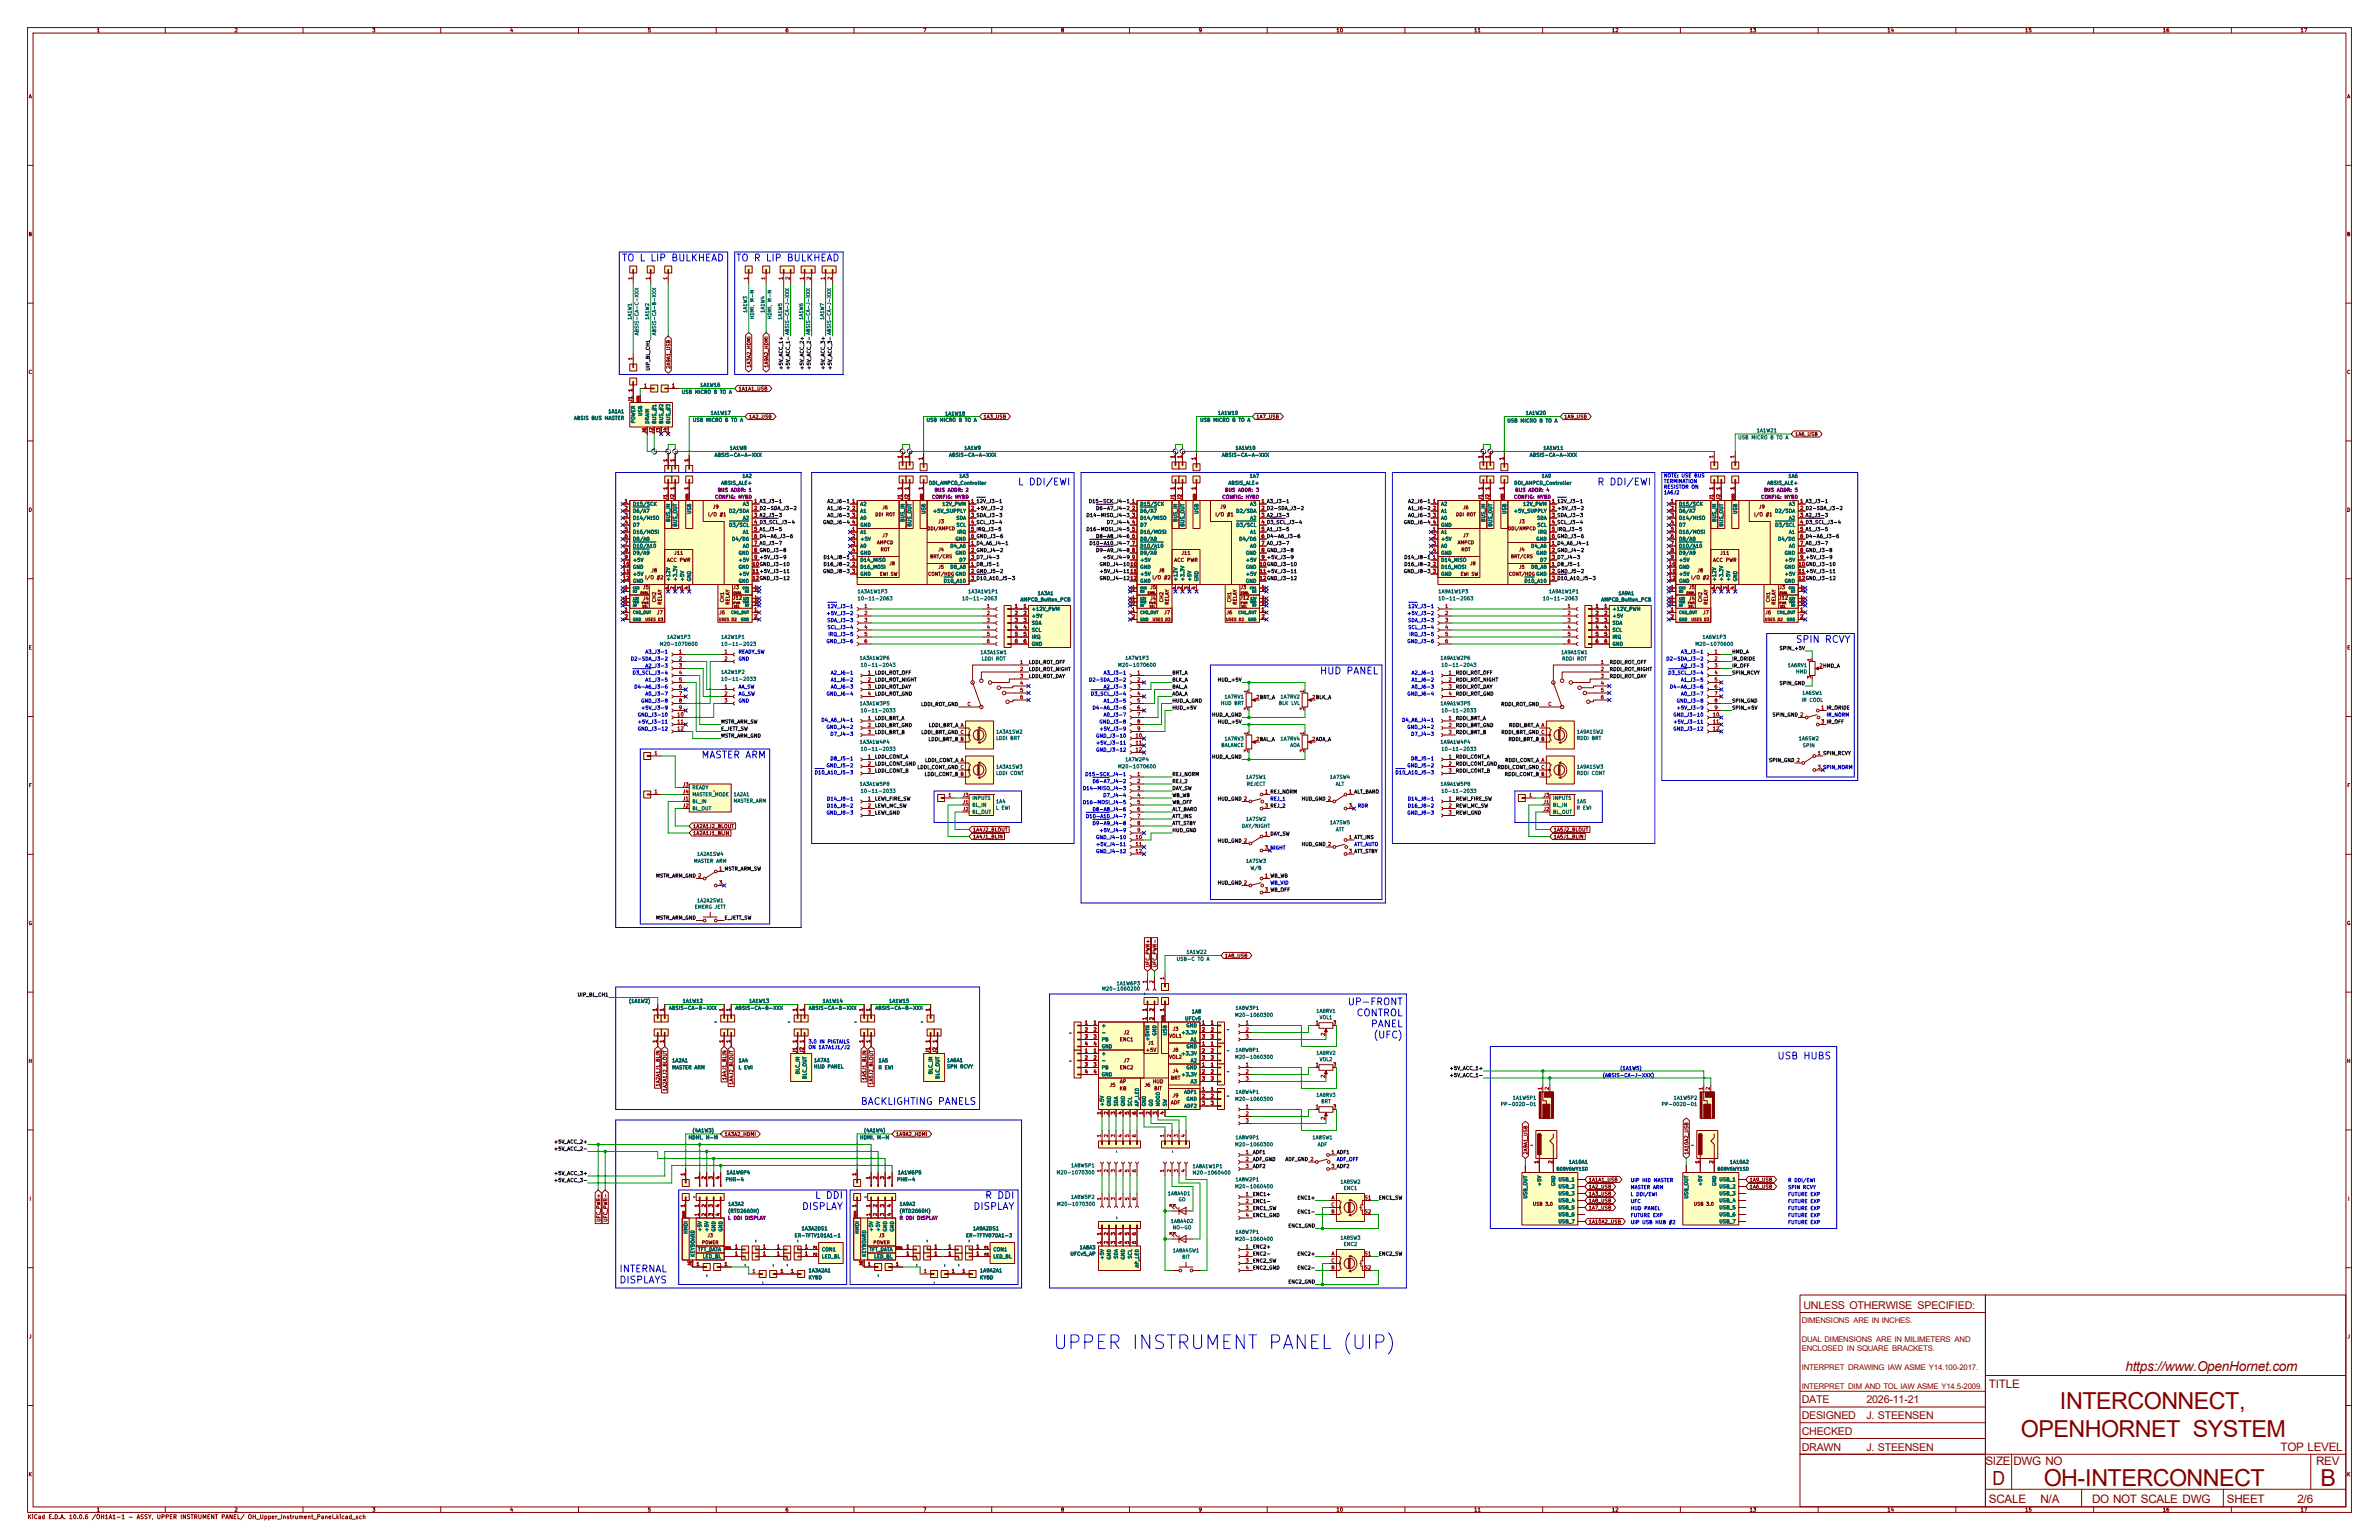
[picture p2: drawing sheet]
<svg xmlns="http://www.w3.org/2000/svg" width="864mm" height="559mm" viewBox="0 0 864 559" stroke-linecap="round" stroke-linejoin="round" font-family="sans-serif">
<defs><g id="words">
<g font-size="8.5" fill="#840000">
<text x="747.7" y="511.3">INTERCONNECT,</text>
<text x="733.6" y="521.5">OPENHORNET SYSTEM</text>
<text x="741.9" y="539.3">OH-INTERCONNECT</text>
<text x="842.3" y="539.3">B</text>
</g>
<text font-size="7.1" fill="#840000" x="723.2" y="539">D</text>
<text font-size="5" fill="#0000c2" x="381.9" y="490.9">UPPER INSTRUMENT PANEL (UIP)</text>
<text font-size="5" fill="#840000" x="771.5" y="497.5">https://www.OpenHornet.com</text>
<g font-size="4.2" fill="#840000">
<text x="722" y="503.6">TITLE</text>
<text x="827.8" y="526.5">TOP LEVEL</text>
<text x="720.7" y="531.6">SIZE</text>
<text x="730.9" y="531.6">DWG NO</text>
<text x="840.7" y="531.6">REV</text>
<text x="722" y="545.5">SCALE</text>
<text x="740.7" y="545.5">N/A</text>
<text x="759.5" y="545.5">DO NOT SCALE DWG</text>
<text x="808.4" y="545.5">SHEET</text>
<text x="834" y="545.5">2/6</text>
</g>
<g font-size="3.9" fill="#840000">
<text x="654.7" y="474.9">UNLESS OTHERWISE SPECIFIED:</text>
<text x="654" y="509.2">DATE</text>
<text x="677.5" y="509.2">2026-11-21</text>
<text x="654" y="515">DESIGNED</text>
<text x="677.5" y="515">J. STEENSEN</text>
<text x="654" y="520.7">CHECKED</text>
<text x="654" y="526.4">DRAWN</text>
<text x="677.5" y="526.4">J. STEENSEN</text>
</g>
<g font-size="2.8" fill="#840000">
<text x="654" y="480">DIMENSIONS ARE IN INCHES.</text>
<text x="654" y="486.8">DUAL DIMENSIONS ARE IN MILIMETERS AND</text>
<text x="654" y="490.2">ENCLOSED IN SQUARE BRACKETS.</text>
<text x="654" y="497">INTERPRET DRAWING IAW ASME Y14.100-2017.</text>
<text x="654" y="503.9">INTERPRET DIM AND TOL IAW ASME Y14.5-2009.</text>
</g>
<g font-size="2.5" fill="#0000c2">
<text x="225.6" y="95.4">TO L LIP BULKHEAD</text>
<text x="267" y="95.4">TO R LIP BULKHEAD</text>
<text x="369.3" y="176.7">L DDI/EWI</text>
<text x="579.7" y="176.7">R DDI/EWI</text>
<text x="651.7" y="233.9">SPIN RCVY</text>
<text x="478.9" y="245.3">HUD PANEL</text>
<text x="254.4" y="275.8">MASTER ARM</text>
<text x="489" y="365.4">UP-FRONT</text>
<text x="492.2" y="369.4">CONTROL</text>
<text x="497.4" y="373.4">PANEL</text>
<text x="498.4" y="377.4">(UFC)</text>
<text x="645" y="385">USB HUBS</text>
<text x="312.3" y="401.5">BACKLIGHTING PANELS</text>
<text x="295.6" y="435.6">L DDI</text>
<text x="357.4" y="435.6">R DDI</text>
<text x="290.9" y="439.6">DISPLAY</text>
<text x="353.1" y="439.6">DISPLAY</text>
<text x="224.6" y="462.3">INTERNAL</text>
<text x="224.6" y="466.3">DISPLAYS</text>
</g>
<text font-size="1.5" fill="#840000" x="9.9" y="551.6">KiCad E.D.A. 10.0.6 /OH1A1-1 - ASSY, UPPER INSTRUMENT PANEL/ OH_Upper_Instrument_Panel.kicad_sch</text>
<g font-size="1.3" fill="#840000">
<text x="35" y="12">1</text>
<text x="85" y="12">2</text>
<text x="135" y="12">3</text>
<text x="185" y="12">4</text>
<text x="235" y="12">5</text>
<text x="285" y="12">6</text>
<text x="335" y="12">7</text>
<text x="385" y="12">8</text>
<text x="435" y="12">9</text>
<text x="485" y="12">10</text>
<text x="535" y="12">11</text>
<text x="585" y="12">12</text>
<text x="635" y="12">13</text>
<text x="685" y="12">14</text>
<text x="735" y="12">15</text>
<text x="785" y="12">16</text>
<text x="835" y="12">17</text>
<text x="10.3" y="36">A</text>
<text x="851.9" y="36">A</text>
<text x="10.2" y="86">B</text>
<text x="851.8" y="86">B</text>
<text x="10.2" y="136">C</text>
<text x="243.6" y="134" transform="rotate(-90 243.6 134)">2A9A1_USB</text>
<text x="272.8" y="133.6" transform="rotate(-90 272.8 133.6)">1A3A2_HDMI</text>
<text x="279.2" y="133.6" transform="rotate(-90 279.2 133.6)">1A9A2_HDMI</text>
<text x="851.8" y="136">C</text>
<text x="267.9" y="142">1A1A1_USB</text>
<text x="271.8" y="152.2">1A2_USB</text>
<text x="356.8" y="152.2">1A3_USB</text>
<text x="455.9" y="152.2">1A7_USB</text>
<text x="567.7" y="152.2">1A9_USB</text>
<text x="651.5" y="158.5">1A6_USB</text>
<text x="10.2" y="186">D</text>
<text x="258.6" y="184.9">J9</text>
<text x="442.8" y="184.9">J9</text>
<text x="638.4" y="184.9">J9</text>
<text x="851.8" y="186">D</text>
<text x="256.9" y="187.7">I/O #1</text>
<text x="340.4" y="190.2">J3</text>
<text x="441" y="187.7">I/O #1</text>
<text x="551.2" y="190.2">J3</text>
<text x="636.6" y="187.7">I/O #1</text>
<text x="244.6" y="201.6">J11</text>
<text x="428.7" y="201.6">J11</text>
<text x="624.3" y="201.6">J11</text>
<text x="236.3" y="208">J8</text>
<text x="242" y="204.2">ACC PWR</text>
<text x="420.4" y="208">J8</text>
<text x="426.1" y="204.2">ACC PWR</text>
<text x="616" y="208">J8</text>
<text x="621.7" y="204.2">ACC PWR</text>
<text x="233.2" y="214.1">J5</text>
<text x="234" y="210.5">I/O #2</text>
<text x="266" y="214.1">J3</text>
<text x="417.4" y="214.1">J5</text>
<text x="418.2" y="210.5">I/O #2</text>
<text x="450.1" y="214.1">J3</text>
<text x="613" y="214.1">J5</text>
<text x="613.7" y="210.5">I/O #2</text>
<text x="645.7" y="214.1">J3</text>
<text x="233.2" y="218.1">J4</text>
<text x="238.4" y="218.7" transform="rotate(-90 238.4 218.7)">CH2</text>
<text x="240.5" y="219.6" transform="rotate(-90 240.5 219.6)">RELAY</text>
<text x="263.1" y="218.7" transform="rotate(-90 263.1 218.7)">CH1</text>
<text x="265.1" y="219.6" transform="rotate(-90 265.1 219.6)">RELAY</text>
<text x="265.9" y="217.9">J12</text>
<text x="417.4" y="218.1">J4</text>
<text x="422.6" y="218.7" transform="rotate(-90 422.6 218.7)">CH2</text>
<text x="424.6" y="219.6" transform="rotate(-90 424.6 219.6)">RELAY</text>
<text x="447.2" y="218.7" transform="rotate(-90 447.2 218.7)">CH1</text>
<text x="449.3" y="219.6" transform="rotate(-90 449.3 219.6)">RELAY</text>
<text x="450" y="217.9">J12</text>
<text x="613" y="218.1">J4</text>
<text x="618.2" y="218.7" transform="rotate(-90 618.2 218.7)">CH2</text>
<text x="620.2" y="219.6" transform="rotate(-90 620.2 219.6)">RELAY</text>
<text x="642.8" y="218.7" transform="rotate(-90 642.8 218.7)">CH1</text>
<text x="644.9" y="219.6" transform="rotate(-90 644.9 219.6)">RELAY</text>
<text x="645.6" y="217.9">J12</text>
<text x="238.3" y="223.2">J7</text>
<text x="260.9" y="223.2">J6</text>
<text x="422.5" y="223.2">J7</text>
<text x="445.1" y="223.2">J6</text>
<text x="618" y="223.2">J7</text>
<text x="640.6" y="223.2">J6</text>
<text x="10.3" y="236">E</text>
<text x="851.9" y="236">E</text>
<text x="10.3" y="286">F</text>
<text x="851.9" y="286">F</text>
<text x="251.4" y="300.8">1A2A1J2_BLOUT</text>
<text x="251.4" y="303.3">1A2A1J1_BLIN</text>
<text x="353" y="304.6">1A4J1_BLIN</text>
<text x="353" y="302">1A4J2_BLOUT</text>
<text x="563.9" y="304.6">1A5J1_BLIN</text>
<text x="563.9" y="302">1A5J2_BLOUT</text>
<text x="10.2" y="336">G</text>
<text x="851.8" y="336">G</text>
<text x="444.5" y="347.8">1A8_USB</text>
<text x="417.6" y="351.2" transform="rotate(-90 417.6 351.2)">UFC_PWR+</text>
<text x="420.2" y="351.2" transform="rotate(-90 420.2 351.2)">UFC_PWR-</text>
<text x="407.7" y="375.6">J2</text>
<text x="424.3" y="376.9">VOL1</text>
<text x="425.5" y="374.3">J3</text>
<text x="406.3" y="378.2">ENC1</text>
<text x="415.8" y="382">+5V</text>
<text x="416.6" y="379.4">J1</text>
<text x="425.5" y="382">J8</text>
<text x="10.2" y="386">H</text>
<text x="406.3" y="388.3">ENC2</text>
<text x="407.7" y="385.8">J7</text>
<text x="424.3" y="384.5">VOL2</text>
<text x="425.5" y="389.6">J4</text>
<text x="851.8" y="386">H</text>
<text x="239.8" y="394.4" transform="rotate(-90 239.8 394.4)">1A2A1J1_BLIN</text>
<text x="263.9" y="392.1" transform="rotate(-90 263.9 392.1)">1A4J1_BLIN</text>
<text x="266.5" y="393.8" transform="rotate(-90 266.5 393.8)">1A4J2_BLOUT</text>
<text x="314.7" y="392.1" transform="rotate(-90 314.7 392.1)">1A5J1_BLIN</text>
<text x="317.3" y="393.8" transform="rotate(-90 317.3 393.8)">1A5J2_BLOUT</text>
<text x="402.6" y="394.7">J5</text>
<text x="406.3" y="395.9">KB</text>
<text x="406.4" y="393.4">AP</text>
<text x="415.3" y="394.7">J6</text>
<text x="418.3" y="393.4">HUD</text>
<text x="418.8" y="395.9">BIT</text>
<text x="424.8" y="392.1">BRT</text>
<text x="242.4" y="396.1" transform="rotate(-90 242.4 396.1)">1A2A1J2_BLOUT</text>
<text x="424.9" y="401">ADF</text>
<text x="425.5" y="398.5">J9</text>
<text x="262.9" y="412.5">1A3A2_HDMI</text>
<text x="325.1" y="412.5">1A9A2_HDMI</text>
<text x="554.8" y="419.1" transform="rotate(-90 554.8 419.1)">2A9A1_USB</text>
<text x="613.2" y="419.1" transform="rotate(-90 613.2 419.1)">1A10A2_USB</text>
<text x="576.6" y="429">1A1A1_USB</text>
<text x="576.6" y="431.6">1A2_USB</text>
<text x="635" y="431.6">1A6_USB</text>
<text x="635" y="429">1A9_USB</text>
<text x="10.6" y="436">I</text>
<text x="576.6" y="436.7">1A8_USB</text>
<text x="576.6" y="434.1">1A3_USB</text>
<text x="852.2" y="436">I</text>
<text x="218.2" y="443.5" transform="rotate(-90 218.2 443.5)">UFC_PWR+</text>
<text x="220.8" y="443.5" transform="rotate(-90 220.8 443.5)">UFC_PWR-</text>
<text x="576.6" y="439.2">1A7_USB</text>
<text x="576.6" y="444.3">1A10A2_USB</text>
<text x="10.4" y="486">J</text>
<text x="852" y="486">J</text>
<text x="10.2" y="536">K</text>
<text x="851.8" y="536">K</text>
<text x="35" y="548.8">1</text>
<text x="85" y="548.8">2</text>
<text x="135" y="548.8">3</text>
<text x="185" y="548.8">4</text>
<text x="235" y="548.8">5</text>
<text x="285" y="548.8">6</text>
<text x="335" y="548.8">7</text>
<text x="385" y="548.8">8</text>
<text x="435" y="548.8">9</text>
<text x="485" y="548.8">10</text>
<text x="535" y="548.8">11</text>
<text x="585" y="548.8">12</text>
<text x="635" y="548.8">13</text>
<text x="685" y="548.8">14</text>
<text x="735" y="548.8">15</text>
<text x="785" y="548.8">16</text>
<text x="835" y="548.8">17</text>
</g>
<g font-size="1.3" fill="#a90000">
<text x="229.8" y="101.7" transform="rotate(-90 229.8 101.7)">1</text>
<text x="236.1" y="101.7" transform="rotate(-90 236.1 101.7)">1</text>
<text x="242.5" y="101.7" transform="rotate(-90 242.5 101.7)">1</text>
<text x="271.7" y="101.7" transform="rotate(-90 271.7 101.7)">1</text>
<text x="278" y="101.7" transform="rotate(-90 278 101.7)">1</text>
<text x="284.4" y="101.7" transform="rotate(-90 284.4 101.7)">1</text>
<text x="286.9" y="101.7" transform="rotate(-90 286.9 101.7)">2</text>
<text x="292" y="101.7" transform="rotate(-90 292 101.7)">1</text>
<text x="294.6" y="101.7" transform="rotate(-90 294.6 101.7)">2</text>
<text x="299.6" y="101.7" transform="rotate(-90 299.6 101.7)">1</text>
<text x="302.2" y="101.7" transform="rotate(-90 302.2 101.7)">2</text>
<text x="229.8" y="130.9" transform="rotate(-90 229.8 130.9)">1</text>
<text x="229.8" y="142.3" transform="rotate(-90 229.8 142.3)">1</text>
<text x="233.6" y="140.9">1</text>
<text x="243.7" y="140.9">1</text>
<text x="229.8" y="146" transform="rotate(-90 229.8 146)">J1</text>
<text x="234.9" y="157.4" transform="rotate(-90 234.9 157.4)">J6</text>
<text x="237.4" y="157.4" transform="rotate(-90 237.4 157.4)">J2</text>
<text x="239.9" y="157.4" transform="rotate(-90 239.9 157.4)">J3</text>
<text x="242.5" y="157.4" transform="rotate(-90 242.5 157.4)">J4</text>
<text x="242.5" y="167.7" transform="rotate(-90 242.5 167.7)">1</text>
<text x="245" y="167.7" transform="rotate(-90 245 167.7)">1</text>
<text x="250.1" y="167.7" transform="rotate(-90 250.1 167.7)">1</text>
<text x="327.6" y="166.5" transform="rotate(-90 327.6 166.5)">1</text>
<text x="330.1" y="166.5" transform="rotate(-90 330.1 166.5)">1</text>
<text x="335.2" y="167.1" transform="rotate(-90 335.2 167.1)">1</text>
<text x="426.6" y="166.5" transform="rotate(-90 426.6 166.5)">1</text>
<text x="429.2" y="166.5" transform="rotate(-90 429.2 166.5)">1</text>
<text x="434.3" y="167.1" transform="rotate(-90 434.3 167.1)">1</text>
<text x="538.4" y="166.5" transform="rotate(-90 538.4 166.5)">1</text>
<text x="540.9" y="166.5" transform="rotate(-90 540.9 166.5)">1</text>
<text x="546" y="167.1" transform="rotate(-90 546 167.1)">1</text>
<text x="622.2" y="166.5" transform="rotate(-90 622.2 166.5)">1</text>
<text x="629.8" y="166.5" transform="rotate(-90 629.8 166.5)">1</text>
<text x="242.5" y="177.9" transform="rotate(-90 242.5 177.9)">1</text>
<text x="245" y="177.9" transform="rotate(-90 245 177.9)">1</text>
<text x="250.1" y="177.9" transform="rotate(-90 250.1 177.9)">1</text>
<text x="327.6" y="177.9" transform="rotate(-90 327.6 177.9)">1</text>
<text x="330.1" y="177.9" transform="rotate(-90 330.1 177.9)">1</text>
<text x="335.2" y="177.9" transform="rotate(-90 335.2 177.9)">1</text>
<text x="426.6" y="177.9" transform="rotate(-90 426.6 177.9)">1</text>
<text x="429.2" y="177.9" transform="rotate(-90 429.2 177.9)">1</text>
<text x="434.3" y="177.9" transform="rotate(-90 434.3 177.9)">1</text>
<text x="538.4" y="177.9" transform="rotate(-90 538.4 177.9)">1</text>
<text x="540.9" y="177.9" transform="rotate(-90 540.9 177.9)">1</text>
<text x="546" y="177.9" transform="rotate(-90 546 177.9)">1</text>
<text x="622.2" y="177.9" transform="rotate(-90 622.2 177.9)">1</text>
<text x="624.8" y="177.9" transform="rotate(-90 624.8 177.9)">1</text>
<text x="629.8" y="177.9" transform="rotate(-90 629.8 177.9)">1</text>
<text x="226.6" y="182.8">1</text>
<text x="226.6" y="185.3">2</text>
<text x="242.5" y="181.6" transform="rotate(-90 242.5 181.6)">J1</text>
<text x="245" y="181.6" transform="rotate(-90 245 181.6)">J2</text>
<text x="273.6" y="182.8">1 A3_J3-1</text>
<text x="273.6" y="185.3">2 D2-SDA_J3-2</text>
<text x="273.6" y="182.8">1</text>
<text x="273.6" y="185.3">2</text>
<text x="309.1" y="182.8">1</text>
<text x="309.1" y="185.3">2</text>
<text x="327.6" y="181.6" transform="rotate(-90 327.6 181.6)">J1</text>
<text x="330.1" y="181.6" transform="rotate(-90 330.1 181.6)">J2</text>
<text x="352.3" y="182.8">1</text>
<text x="352.3" y="185.3">2 +5V_J3-2</text>
<text x="352.3" y="185.3">2</text>
<text x="410.7" y="182.8">1</text>
<text x="410.7" y="185.3">2</text>
<text x="426.6" y="181.6" transform="rotate(-90 426.6 181.6)">J1</text>
<text x="429.2" y="181.6" transform="rotate(-90 429.2 181.6)">J2</text>
<text x="457.7" y="182.8">1 A3_J3-1</text>
<text x="457.7" y="185.3">2 D2-SDA_J3-2</text>
<text x="457.7" y="182.8">1</text>
<text x="457.7" y="185.3">2</text>
<text x="520" y="182.8">1</text>
<text x="520" y="185.3">2</text>
<text x="538.4" y="181.6" transform="rotate(-90 538.4 181.6)">J1</text>
<text x="540.9" y="181.6" transform="rotate(-90 540.9 181.6)">J2</text>
<text x="563.1" y="182.8">1</text>
<text x="563.1" y="185.3">2 +5V_J3-2</text>
<text x="563.1" y="185.3">2</text>
<text x="606.3" y="182.8">1</text>
<text x="606.3" y="185.3">2</text>
<text x="622.2" y="181.6" transform="rotate(-90 622.2 181.6)">J1</text>
<text x="624.8" y="181.6" transform="rotate(-90 624.8 181.6)">J2</text>
<text x="653.3" y="182.8">1 A3_J3-1</text>
<text x="653.3" y="185.3">2 D2-SDA_J3-2</text>
<text x="653.3" y="182.8">1</text>
<text x="653.3" y="185.3">2</text>
<text x="226.6" y="187.9">3</text>
<text x="226.6" y="190.4">4</text>
<text x="273.6" y="187.9">3 A2_J3-3</text>
<text x="273.6" y="190.4">4 D3_SCL_J3-4</text>
<text x="273.6" y="187.9">3</text>
<text x="273.6" y="190.4">4</text>
<text x="309.1" y="187.9">3</text>
<text x="309.1" y="190.4">4</text>
<text x="352.3" y="187.9">3 SDA_J3-3</text>
<text x="352.3" y="190.4">4 SCL_J3-4</text>
<text x="352.3" y="187.9">3</text>
<text x="352.3" y="190.4">4</text>
<text x="410.7" y="187.9">3</text>
<text x="410.7" y="190.4">4</text>
<text x="457.7" y="187.9">3 A2_J3-3</text>
<text x="457.7" y="190.4">4 D3_SCL_J3-4</text>
<text x="457.7" y="187.9">3</text>
<text x="457.7" y="190.4">4</text>
<text x="520" y="187.9">3</text>
<text x="520" y="190.4">4</text>
<text x="563.1" y="187.9">3 SDA_J3-3</text>
<text x="563.1" y="190.4">4 SCL_J3-4</text>
<text x="563.1" y="187.9">3</text>
<text x="563.1" y="190.4">4</text>
<text x="606.3" y="187.9">3</text>
<text x="606.3" y="190.4">4</text>
<text x="653.3" y="187.9">3 A2_J3-3</text>
<text x="653.3" y="190.4">4 D3_SCL_J3-4</text>
<text x="653.3" y="187.9">3</text>
<text x="653.3" y="190.4">4</text>
<text x="226.6" y="193">5</text>
<text x="226.6" y="195.5">6</text>
<text x="273.6" y="193">5 A1_J3-5</text>
<text x="273.6" y="195.5">6 D4-A6_J3-6</text>
<text x="273.6" y="193">5</text>
<text x="273.6" y="195.5">6</text>
<text x="309.1" y="193">1</text>
<text x="309.1" y="195.5">2</text>
<text x="352.3" y="193">5 IRQ_J3-5</text>
<text x="352.3" y="195.5">6 GND_J3-6</text>
<text x="352.3" y="193">5</text>
<text x="352.3" y="195.5">6</text>
<text x="410.7" y="193">5</text>
<text x="410.7" y="195.5">6</text>
<text x="457.7" y="193">5 A1_J3-5</text>
<text x="457.7" y="195.5">6 D4-A6_J3-6</text>
<text x="457.7" y="193">5</text>
<text x="457.7" y="195.5">6</text>
<text x="520" y="193">1</text>
<text x="520" y="195.5">2</text>
<text x="563.1" y="193">5 IRQ_J3-5</text>
<text x="563.1" y="195.5">6 GND_J3-6</text>
<text x="563.1" y="193">5</text>
<text x="563.1" y="195.5">6</text>
<text x="606.3" y="193">5</text>
<text x="606.3" y="195.5">6</text>
<text x="653.3" y="193">5 A1_J3-5</text>
<text x="653.3" y="195.5">6 D4-A6_J3-6</text>
<text x="653.3" y="193">5</text>
<text x="653.3" y="195.5">6</text>
<text x="226.6" y="198">7</text>
<text x="226.6" y="200.6">8</text>
<text x="226.6" y="203.1">9</text>
<text x="273.6" y="198">7 A0_J3-7</text>
<text x="273.6" y="200.6">8 GND_J3-8</text>
<text x="273.6" y="203.1">9 +5V_J3-9</text>
<text x="273.6" y="198">7</text>
<text x="273.6" y="200.6">8</text>
<text x="273.6" y="203.1">9</text>
<text x="309.1" y="203.1">1</text>
<text x="309.1" y="198">3</text>
<text x="309.1" y="200.6">4</text>
<text x="352.3" y="198">1 D4_A6_J4-1</text>
<text x="352.3" y="200.6">2 GND_J4-2</text>
<text x="352.3" y="203.1">3 D7_J4-3</text>
<text x="352.3" y="198">1</text>
<text x="352.3" y="200.6">2</text>
<text x="352.3" y="203.1">3</text>
<text x="410.7" y="198">7</text>
<text x="410.7" y="200.6">8</text>
<text x="410.7" y="203.1">9</text>
<text x="457.7" y="198">7 A0_J3-7</text>
<text x="457.7" y="200.6">8 GND_J3-8</text>
<text x="457.7" y="203.1">9 +5V_J3-9</text>
<text x="457.7" y="198">7</text>
<text x="457.7" y="200.6">8</text>
<text x="457.7" y="203.1">9</text>
<text x="520" y="203.1">1</text>
<text x="520" y="198">3</text>
<text x="520" y="200.6">4</text>
<text x="563.1" y="198">1 D4_A6_J4-1</text>
<text x="563.1" y="200.6">2 GND_J4-2</text>
<text x="563.1" y="203.1">3 D7_J4-3</text>
<text x="563.1" y="198">1</text>
<text x="563.1" y="200.6">2</text>
<text x="563.1" y="203.1">3</text>
<text x="606.3" y="198">7</text>
<text x="606.3" y="200.6">8</text>
<text x="606.3" y="203.1">9</text>
<text x="653.3" y="198">7 A0_J3-7</text>
<text x="653.3" y="200.6">8 GND_J3-8</text>
<text x="653.3" y="203.1">9 +5V_J3-9</text>
<text x="653.3" y="198">7</text>
<text x="653.3" y="200.6">8</text>
<text x="653.3" y="203.1">9</text>
<text x="226" y="205.7">10</text>
<text x="226" y="208.2">11</text>
<text x="273" y="205.7">10GND_J3-10</text>
<text x="273" y="208.2">11+5V_J3-11</text>
<text x="273" y="205.7">10</text>
<text x="273" y="208.2">11</text>
<text x="309.1" y="205.7">2</text>
<text x="309.1" y="208.2">3</text>
<text x="352.3" y="205.7">1 D8_J5-1</text>
<text x="352.3" y="208.2">2 GND_J5-2</text>
<text x="352.3" y="205.7">1</text>
<text x="352.3" y="208.2">2</text>
<text x="410.1" y="205.7">10</text>
<text x="410.1" y="208.2">11</text>
<text x="457.1" y="205.7">10GND_J3-10</text>
<text x="457.1" y="208.2">11+5V_J3-11</text>
<text x="457.1" y="205.7">10</text>
<text x="457.1" y="208.2">11</text>
<text x="520" y="205.7">2</text>
<text x="520" y="208.2">3</text>
<text x="563.1" y="205.7">1 D8_J5-1</text>
<text x="563.1" y="208.2">2 GND_J5-2</text>
<text x="563.1" y="205.7">1</text>
<text x="563.1" y="208.2">2</text>
<text x="605.7" y="205.7">10</text>
<text x="605.7" y="208.2">11</text>
<text x="652.7" y="205.7">10GND_J3-10</text>
<text x="652.7" y="208.2">11+5V_J3-11</text>
<text x="652.7" y="205.7">10</text>
<text x="652.7" y="208.2">11</text>
<text x="226" y="210.7">12</text>
<text x="245" y="214.1" transform="rotate(-90 245 214.1)">2</text>
<text x="247.6" y="214.1" transform="rotate(-90 247.6 214.1)">3</text>
<text x="250.1" y="214.1" transform="rotate(-90 250.1 214.1)">4</text>
<text x="273" y="210.7">12GND_J3-12</text>
<text x="273" y="210.7">12</text>
<text x="352.3" y="210.7">3 D10_A10_J5-3</text>
<text x="352.3" y="210.7">3</text>
<text x="410.1" y="210.7">12</text>
<text x="429.2" y="214.1" transform="rotate(-90 429.2 214.1)">2</text>
<text x="431.7" y="214.1" transform="rotate(-90 431.7 214.1)">3</text>
<text x="434.3" y="214.1" transform="rotate(-90 434.3 214.1)">4</text>
<text x="457.1" y="210.7">12GND_J3-12</text>
<text x="457.1" y="210.7">12</text>
<text x="563.1" y="210.7">3 D10_A10_J5-3</text>
<text x="563.1" y="210.7">3</text>
<text x="605.7" y="210.7">12</text>
<text x="624.8" y="214.1" transform="rotate(-90 624.8 214.1)">2</text>
<text x="627.3" y="214.1" transform="rotate(-90 627.3 214.1)">3</text>
<text x="629.8" y="214.1" transform="rotate(-90 629.8 214.1)">4</text>
<text x="652.7" y="210.7">12GND_J3-12</text>
<text x="652.7" y="210.7">12</text>
<text x="313.6" y="220.9">1</text>
<text x="358" y="220.9">1</text>
<text x="368.2" y="220.9">1</text>
<text x="371.4" y="220.9">1</text>
<text x="524.4" y="220.9">1</text>
<text x="568.9" y="220.9">1</text>
<text x="579" y="220.9">1</text>
<text x="582.2" y="220.9">1</text>
<text x="226.6" y="222.2">1</text>
<text x="226.6" y="224.7">2</text>
<text x="273.6" y="222.2">1</text>
<text x="273.6" y="224.7">2</text>
<text x="313.6" y="223.4">2</text>
<text x="313.6" y="226">3</text>
<text x="358" y="223.4">2</text>
<text x="358" y="226">3</text>
<text x="368.2" y="223.4">2</text>
<text x="368.2" y="226">3</text>
<text x="371.4" y="223.4">2</text>
<text x="371.4" y="226">3</text>
<text x="410.7" y="222.2">1</text>
<text x="410.7" y="224.7">2</text>
<text x="457.7" y="222.2">1</text>
<text x="457.7" y="224.7">2</text>
<text x="524.4" y="223.4">2</text>
<text x="524.4" y="226">3</text>
<text x="568.9" y="223.4">2</text>
<text x="568.9" y="226">3</text>
<text x="579" y="223.4">2</text>
<text x="579" y="226">3</text>
<text x="582.2" y="223.4">2</text>
<text x="582.2" y="226">3</text>
<text x="606.3" y="222.2">1</text>
<text x="606.3" y="224.7">2</text>
<text x="653.3" y="222.2">1</text>
<text x="653.3" y="224.7">2</text>
<text x="313.6" y="228.5">4</text>
<text x="313.6" y="231.1">5</text>
<text x="313.6" y="233.6">6</text>
<text x="358" y="228.5">4</text>
<text x="358" y="231.1">5</text>
<text x="358" y="233.6">6</text>
<text x="368.2" y="228.5">4</text>
<text x="368.2" y="231.1">5</text>
<text x="368.2" y="233.6">6</text>
<text x="371.4" y="228.5">4</text>
<text x="371.4" y="231.1">5</text>
<text x="371.4" y="233.6">6</text>
<text x="524.4" y="228.5">4</text>
<text x="524.4" y="231.1">5</text>
<text x="524.4" y="233.6">6</text>
<text x="568.9" y="228.5">4</text>
<text x="568.9" y="231.1">5</text>
<text x="568.9" y="233.6">6</text>
<text x="579" y="228.5">4</text>
<text x="579" y="231.1">5</text>
<text x="579" y="233.6">6</text>
<text x="582.2" y="228.5">4</text>
<text x="582.2" y="231.1">5</text>
<text x="582.2" y="233.6">6</text>
<text x="246.3" y="237.4">1</text>
<text x="246.3" y="239.9">2</text>
<text x="262.8" y="237.4">1</text>
<text x="262.8" y="239.9">2</text>
<text x="622.2" y="237.4">1</text>
<text x="622.2" y="239.9">2</text>
<text x="246.3" y="242.5">3</text>
<text x="246.3" y="245">4</text>
<text x="314.9" y="245">1</text>
<text x="370.1" y="241.2">1</text>
<text x="370.1" y="243.8">2</text>
<text x="412.7" y="245">1</text>
<text x="525.7" y="245">1</text>
<text x="580.9" y="241.2">1</text>
<text x="580.9" y="243.8">2</text>
<text x="622.2" y="242.5">3</text>
<text x="622.2" y="245">4</text>
<text x="657.8" y="240.1" transform="rotate(-90 657.8 240.1)">1</text>
<text x="660.3" y="242.5">2HMD_A</text>
<text x="246.3" y="247.6">5</text>
<text x="246.3" y="250.1">6</text>
<text x="262.8" y="250.1">1</text>
<text x="314.9" y="247.6">2</text>
<text x="314.9" y="250.1">3</text>
<text x="370.1" y="246.3">3</text>
<text x="370.1" y="248.8">4</text>
<text x="370.1" y="251.4">5</text>
<text x="412.7" y="247.6">2</text>
<text x="412.7" y="250.1">3</text>
<text x="453.3" y="251.6" transform="rotate(-90 453.3 251.6)">1</text>
<text x="473.6" y="251.6" transform="rotate(-90 473.6 251.6)">1</text>
<text x="525.7" y="247.6">2</text>
<text x="525.7" y="250.1">3</text>
<text x="580.9" y="246.3">3</text>
<text x="580.9" y="248.8">4</text>
<text x="580.9" y="251.4">5</text>
<text x="622.2" y="247.6">5</text>
<text x="622.2" y="250.1">6</text>
<text x="657.8" y="246.5" transform="rotate(-90 657.8 246.5)">3</text>
<text x="246.3" y="252.6">7</text>
<text x="246.3" y="255.2">8</text>
<text x="246.3" y="257.7">9</text>
<text x="262.8" y="252.6">2</text>
<text x="262.8" y="255.2">3</text>
<text x="314.9" y="252.6">4</text>
<text x="351" y="256.5">C</text>
<text x="370.1" y="253.9">6</text>
<text x="412.7" y="252.6">4</text>
<text x="412.7" y="255.2">5</text>
<text x="412.7" y="257.7">6</text>
<text x="453.3" y="257.9" transform="rotate(-90 453.3 257.9)">3</text>
<text x="455.8" y="253.9">2BRT_A</text>
<text x="473.6" y="257.9" transform="rotate(-90 473.6 257.9)">3</text>
<text x="476.2" y="253.9">2BLK_A</text>
<text x="525.7" y="252.6">4</text>
<text x="561.8" y="256.5">C</text>
<text x="580.9" y="253.9">6</text>
<text x="622.2" y="252.6">7</text>
<text x="622.2" y="255.2">8</text>
<text x="622.2" y="257.7">9</text>
<text x="660.9" y="257.7">1 IR_ORIDE</text>
<text x="245.7" y="260.3">10</text>
<text x="245.7" y="262.8">11</text>
<text x="314.9" y="261.5">1</text>
<text x="412.7" y="260.3">7</text>
<text x="412.7" y="262.8">8</text>
<text x="525.7" y="261.5">1</text>
<text x="621.6" y="260.3">10</text>
<text x="621.6" y="262.8">11</text>
<text x="660.9" y="262.8">3 IR_OFF</text>
<text x="245.7" y="265.3">12</text>
<text x="314.9" y="264.1">2</text>
<text x="314.9" y="266.6">3</text>
<text x="412" y="267.9">10</text>
<text x="412.7" y="265.3">9</text>
<text x="453.3" y="266.8" transform="rotate(-90 453.3 266.8)">1</text>
<text x="455.8" y="269.2">2BAL_A</text>
<text x="473.6" y="266.8" transform="rotate(-90 473.6 266.8)">1</text>
<text x="476.2" y="269.2">2AOA_A</text>
<text x="525.7" y="264.1">2</text>
<text x="525.7" y="266.6">3</text>
<text x="621.6" y="265.3">12</text>
<text x="237.4" y="274.2">1</text>
<text x="314.9" y="275.5">1</text>
<text x="412" y="270.4">11</text>
<text x="412" y="273">12</text>
<text x="453.3" y="273.1" transform="rotate(-90 453.3 273.1)">3</text>
<text x="473.6" y="273.1" transform="rotate(-90 473.6 273.1)">3</text>
<text x="525.7" y="275.5">1</text>
<text x="659.7" y="274.2">1 SPIN_RCVY</text>
<text x="314.9" y="278">2</text>
<text x="314.9" y="280.6">3</text>
<text x="412.7" y="281.9">1</text>
<text x="525.7" y="278">2</text>
<text x="525.7" y="280.6">3</text>
<text x="659.7" y="279.3">3 SPIN_NORM</text>
<text x="247.7" y="285.7">J3</text>
<text x="412.7" y="284.4">2</text>
<text x="412.7" y="286.9">3</text>
<text x="237.4" y="288.2">1</text>
<text x="247.7" y="290.7">J1</text>
<text x="247.7" y="293.3">J2</text>
<text x="247.7" y="288.2">J4</text>
<text x="314.9" y="290.7">1</text>
<text x="314.9" y="293.3">2</text>
<text x="344.1" y="289.5">1</text>
<text x="349.3" y="292">J1</text>
<text x="349.3" y="289.5">J3</text>
<text x="412.7" y="289.5">4</text>
<text x="412.7" y="292">5</text>
<text x="459" y="288.2">1 REJ_NORM</text>
<text x="459" y="293.3">3 REJ_2</text>
<text x="489.5" y="288.2">1 ALT_BARO</text>
<text x="489.5" y="293.3">3</text>
<text x="525.7" y="290.7">1</text>
<text x="525.7" y="293.3">2</text>
<text x="554.9" y="289.5">1</text>
<text x="560.1" y="292">J1</text>
<text x="560.1" y="289.5">J3</text>
<text x="314.9" y="295.8">3</text>
<text x="349.3" y="294.6">J2</text>
<text x="412.7" y="294.6">6</text>
<text x="412.7" y="297.1">7</text>
<text x="412.7" y="299.6">8</text>
<text x="525.7" y="295.8">3</text>
<text x="560.1" y="294.6">J2</text>
<text x="412" y="304.7">10</text>
<text x="412.7" y="302.2">9</text>
<text x="459" y="303.4">1 DAY_SW</text>
<text x="489.5" y="304.7">1 ATT_INS</text>
<text x="412" y="307.3">11</text>
<text x="412" y="309.8">12</text>
<text x="459" y="308.5">3 NIGHT</text>
<text x="489.5" y="309.8">3 ATT_STBY</text>
<text x="260.9" y="316.1">1 MSTR_ARM_SW</text>
<text x="260.9" y="321.2">3</text>
<text x="459" y="318.7">1 WB_WB</text>
<text x="459" y="323.8">3 WB_OFF</text>
<text x="416.5" y="357" transform="rotate(-90 416.5 357)">1</text>
<text x="419" y="357" transform="rotate(-90 419 357)">2</text>
<text x="422.8" y="355.7" transform="rotate(-90 422.8 355.7)">1</text>
<text x="238.7" y="367.1" transform="rotate(-90 238.7 367.1)">1</text>
<text x="241.2" y="367.1" transform="rotate(-90 241.2 367.1)">1</text>
<text x="262.8" y="367.1" transform="rotate(-90 262.8 367.1)">1</text>
<text x="265.3" y="367.1" transform="rotate(-90 265.3 367.1)">1</text>
<text x="289.5" y="367.1" transform="rotate(-90 289.5 367.1)">1</text>
<text x="292" y="367.1" transform="rotate(-90 292 367.1)">1</text>
<text x="313.6" y="367.1" transform="rotate(-90 313.6 367.1)">1</text>
<text x="316.1" y="367.1" transform="rotate(-90 316.1 367.1)">1</text>
<text x="337.7" y="367.1" transform="rotate(-90 337.7 367.1)">1</text>
<text x="416.5" y="370.3" transform="rotate(-90 416.5 370.3)">1</text>
<text x="416.5" y="367.1" transform="rotate(-90 416.5 367.1)">1</text>
<text x="419" y="370.3" transform="rotate(-90 419 370.3)">2</text>
<text x="419" y="367.1" transform="rotate(-90 419 367.1)">2</text>
<text x="422.8" y="367.1" transform="rotate(-90 422.8 367.1)">1</text>
<text x="393.6" y="372">1</text>
<text x="393.6" y="374.6">2</text>
<text x="393.6" y="377.1">3</text>
<text x="396.8" y="372">1</text>
<text x="396.8" y="374.6">2</text>
<text x="396.8" y="377.1">3</text>
<text x="436.1" y="372">1</text>
<text x="436.1" y="377.1">3</text>
<text x="436.1" y="374.6">2</text>
<text x="439.3" y="372">1</text>
<text x="439.3" y="374.6">2</text>
<text x="439.3" y="377.1">3</text>
<text x="452" y="372">1</text>
<text x="452" y="374.6">2</text>
<text x="452" y="377.1">3</text>
<text x="477.4" y="372">1</text>
<text x="481.2" y="376" transform="rotate(-90 481.2 376)">2</text>
<text x="483.8" y="372">3</text>
<text x="238.7" y="378.6" transform="rotate(-90 238.7 378.6)">1</text>
<text x="241.2" y="378.6" transform="rotate(-90 241.2 378.6)">1</text>
<text x="262.8" y="378.6" transform="rotate(-90 262.8 378.6)">1</text>
<text x="265.3" y="378.6" transform="rotate(-90 265.3 378.6)">1</text>
<text x="289.5" y="382.2" transform="rotate(-90 289.5 382.2)">J1</text>
<text x="289.5" y="378.6" transform="rotate(-90 289.5 378.6)">1</text>
<text x="292" y="382.2" transform="rotate(-90 292 382.2)">J2</text>
<text x="292" y="378.6" transform="rotate(-90 292 378.6)">1</text>
<text x="313.6" y="378.6" transform="rotate(-90 313.6 378.6)">1</text>
<text x="316.1" y="378.6" transform="rotate(-90 316.1 378.6)">1</text>
<text x="337.7" y="382.2" transform="rotate(-90 337.7 382.2)">J1</text>
<text x="337.7" y="378.6" transform="rotate(-90 337.7 378.6)">1</text>
<text x="340.3" y="382.2" transform="rotate(-90 340.3 382.2)">J2</text>
<text x="340.3" y="378.6" transform="rotate(-90 340.3 378.6)">1</text>
<text x="393.6" y="382.2">1</text>
<text x="393.6" y="379.6">4</text>
<text x="396.8" y="382.2">1</text>
<text x="396.8" y="379.6">4</text>
<text x="436.1" y="379.6">1</text>
<text x="436.1" y="382.2">2</text>
<text x="439.3" y="379.6">1</text>
<text x="439.3" y="382.2">2</text>
<text x="393.6" y="384.7">2</text>
<text x="393.6" y="387.3">3</text>
<text x="393.6" y="389.8">4</text>
<text x="396.8" y="384.7">2</text>
<text x="396.8" y="387.3">3</text>
<text x="396.8" y="389.8">4</text>
<text x="436.1" y="387.3">1</text>
<text x="436.1" y="384.7">3</text>
<text x="436.1" y="389.8">2</text>
<text x="439.3" y="384.7">3</text>
<text x="439.3" y="387.3">1</text>
<text x="439.3" y="389.8">2</text>
<text x="452" y="387.3">1</text>
<text x="452" y="389.8">2</text>
<text x="477.4" y="387.3">1</text>
<text x="483.8" y="387.3">3</text>
<text x="436.1" y="392.3">3</text>
<text x="439.3" y="392.3">3</text>
<text x="452" y="392.3">3</text>
<text x="481.2" y="391.3" transform="rotate(-90 481.2 391.3)">2</text>
<text x="560" y="395.7" transform="rotate(-90 560 395.7)">1</text>
<text x="562.5" y="395.7" transform="rotate(-90 562.5 395.7)">2</text>
<text x="618.4" y="395.7" transform="rotate(-90 618.4 395.7)">1</text>
<text x="620.9" y="395.7" transform="rotate(-90 620.9 395.7)">2</text>
<text x="436.1" y="396.2">1</text>
<text x="436.1" y="398.7">2</text>
<text x="436.1" y="401.2">3</text>
<text x="439.3" y="396.2">1</text>
<text x="439.3" y="398.7">2</text>
<text x="439.3" y="401.2">3</text>
<text x="400" y="404.6" transform="rotate(-90 400 404.6)">1</text>
<text x="402.5" y="404.6" transform="rotate(-90 402.5 404.6)">2</text>
<text x="405" y="404.6" transform="rotate(-90 405 404.6)">3</text>
<text x="407.6" y="404.6" transform="rotate(-90 407.6 404.6)">4</text>
<text x="410.1" y="404.6" transform="rotate(-90 410.1 404.6)">5</text>
<text x="412.7" y="404.6" transform="rotate(-90 412.7 404.6)">6</text>
<text x="415.2" y="404.6" transform="rotate(-90 415.2 404.6)">1</text>
<text x="417.7" y="404.6" transform="rotate(-90 417.7 404.6)">2</text>
<text x="420.3" y="404.6" transform="rotate(-90 420.3 404.6)">3</text>
<text x="422.8" y="404.6" transform="rotate(-90 422.8 404.6)">4</text>
<text x="452" y="402.5">1</text>
<text x="452" y="405">2</text>
<text x="452" y="407.6">3</text>
<text x="477.4" y="402.5">1</text>
<text x="481.2" y="406.5" transform="rotate(-90 481.2 406.5)">2</text>
<text x="483.8" y="402.5">3</text>
<text x="400" y="412.8" transform="rotate(-90 400 412.8)">1</text>
<text x="402.5" y="412.8" transform="rotate(-90 402.5 412.8)">2</text>
<text x="405" y="412.8" transform="rotate(-90 405 412.8)">3</text>
<text x="407.6" y="412.8" transform="rotate(-90 407.6 412.8)">4</text>
<text x="410.1" y="412.8" transform="rotate(-90 410.1 412.8)">5</text>
<text x="412.7" y="412.8" transform="rotate(-90 412.7 412.8)">6</text>
<text x="422.8" y="412.8" transform="rotate(-90 422.8 412.8)">1</text>
<text x="425.4" y="412.8" transform="rotate(-90 425.4 412.8)">2</text>
<text x="427.9" y="412.8" transform="rotate(-90 427.9 412.8)">3</text>
<text x="430.4" y="412.8" transform="rotate(-90 430.4 412.8)">4</text>
<text x="452" y="419">1</text>
<text x="483.1" y="419">1 ADF1</text>
<text x="400" y="425.5" transform="rotate(-90 400 425.5)">1</text>
<text x="402.5" y="425.5" transform="rotate(-90 402.5 425.5)">2</text>
<text x="405" y="425.5" transform="rotate(-90 405 425.5)">3</text>
<text x="407.6" y="425.5" transform="rotate(-90 407.6 425.5)">4</text>
<text x="410.1" y="425.5" transform="rotate(-90 410.1 425.5)">5</text>
<text x="412.7" y="425.5" transform="rotate(-90 412.7 425.5)">6</text>
<text x="422.8" y="425.5" transform="rotate(-90 422.8 425.5)">1</text>
<text x="425.4" y="425.5" transform="rotate(-90 425.4 425.5)">2</text>
<text x="427.9" y="425.5" transform="rotate(-90 427.9 425.5)">3</text>
<text x="430.4" y="425.5" transform="rotate(-90 430.4 425.5)">4</text>
<text x="452" y="421.6">2</text>
<text x="452" y="424.1">3</text>
<text x="483.1" y="424.1">3 ADF2</text>
<text x="558.7" y="422.4" transform="rotate(-90 558.7 422.4)">1</text>
<text x="563.8" y="422.4" transform="rotate(-90 563.8 422.4)">2</text>
<text x="617.1" y="422.4" transform="rotate(-90 617.1 422.4)">1</text>
<text x="622.2" y="422.4" transform="rotate(-90 622.2 422.4)">2</text>
<text x="248.8" y="426.8" transform="rotate(-90 248.8 426.8)">1</text>
<text x="253.9" y="428.1" transform="rotate(-90 253.9 428.1)">1</text>
<text x="256.5" y="428.1" transform="rotate(-90 256.5 428.1)">2</text>
<text x="259" y="428.1" transform="rotate(-90 259 428.1)">3</text>
<text x="261.5" y="428.1" transform="rotate(-90 261.5 428.1)">4</text>
<text x="311.1" y="426.8" transform="rotate(-90 311.1 426.8)">1</text>
<text x="316.1" y="428.1" transform="rotate(-90 316.1 428.1)">1</text>
<text x="318.7" y="428.1" transform="rotate(-90 318.7 428.1)">2</text>
<text x="321.2" y="428.1" transform="rotate(-90 321.2 428.1)">3</text>
<text x="323.8" y="428.1" transform="rotate(-90 323.8 428.1)">4</text>
<text x="400" y="435.7" transform="rotate(-90 400 435.7)">1</text>
<text x="402.5" y="435.7" transform="rotate(-90 402.5 435.7)">2</text>
<text x="405" y="435.7" transform="rotate(-90 405 435.7)">3</text>
<text x="407.6" y="435.7" transform="rotate(-90 407.6 435.7)">4</text>
<text x="410.1" y="435.7" transform="rotate(-90 410.1 435.7)">5</text>
<text x="412.7" y="435.7" transform="rotate(-90 412.7 435.7)">6</text>
<text x="452" y="434.3">1</text>
<text x="452" y="436.8">2</text>
<text x="483.2" y="435.5">A</text>
<text x="495.2" y="435.5">S1</text>
<text x="248.8" y="438.2" transform="rotate(-90 248.8 438.2)">1</text>
<text x="253.9" y="441.4" transform="rotate(-90 253.9 441.4)">1</text>
<text x="253.9" y="438.2" transform="rotate(-90 253.9 438.2)">1</text>
<text x="256.5" y="441.4" transform="rotate(-90 256.5 441.4)">2</text>
<text x="256.5" y="438.2" transform="rotate(-90 256.5 438.2)">2</text>
<text x="259" y="441.4" transform="rotate(-90 259 441.4)">3</text>
<text x="259" y="438.2" transform="rotate(-90 259 438.2)">3</text>
<text x="261.5" y="441.4" transform="rotate(-90 261.5 441.4)">4</text>
<text x="261.5" y="438.2" transform="rotate(-90 261.5 438.2)">4</text>
<text x="311.1" y="438.2" transform="rotate(-90 311.1 438.2)">1</text>
<text x="316.1" y="441.4" transform="rotate(-90 316.1 441.4)">1</text>
<text x="316.1" y="438.2" transform="rotate(-90 316.1 438.2)">1</text>
<text x="318.7" y="441.4" transform="rotate(-90 318.7 441.4)">2</text>
<text x="318.7" y="438.2" transform="rotate(-90 318.7 438.2)">2</text>
<text x="321.2" y="441.4" transform="rotate(-90 321.2 441.4)">3</text>
<text x="321.2" y="438.2" transform="rotate(-90 321.2 438.2)">3</text>
<text x="323.8" y="441.4" transform="rotate(-90 323.8 441.4)">4</text>
<text x="323.8" y="438.2" transform="rotate(-90 323.8 438.2)">4</text>
<text x="452" y="439.3">3</text>
<text x="452" y="441.9">4</text>
<text x="483.1" y="440.6">B</text>
<text x="483.1" y="438.1">C</text>
<text x="495.2" y="440.6">S2</text>
<text x="400" y="448.4" transform="rotate(-90 400 448.4)">1</text>
<text x="402.5" y="448.4" transform="rotate(-90 402.5 448.4)">2</text>
<text x="405" y="448.4" transform="rotate(-90 405 448.4)">3</text>
<text x="407.6" y="448.4" transform="rotate(-90 407.6 448.4)">4</text>
<text x="410.1" y="448.4" transform="rotate(-90 410.1 448.4)">5</text>
<text x="412.7" y="448.4" transform="rotate(-90 412.7 448.4)">6</text>
<text x="266.6" y="453.3">1</text>
<text x="266.6" y="455.8">1</text>
<text x="276.8" y="455.8">1</text>
<text x="276.8" y="453.3">1</text>
<text x="281.8" y="455.8">1</text>
<text x="281.8" y="453.3">1</text>
<text x="292" y="453.3">1</text>
<text x="292" y="455.8">1</text>
<text x="328.8" y="455.8">1</text>
<text x="328.8" y="453.3">1</text>
<text x="339" y="453.3">1</text>
<text x="339" y="455.8">1</text>
<text x="344.1" y="455.8">1</text>
<text x="344.1" y="453.3">1</text>
<text x="354.2" y="455.8">1</text>
<text x="354.2" y="453.3">1</text>
<text x="400" y="451.6" transform="rotate(-90 400 451.6)">1</text>
<text x="402.5" y="451.6" transform="rotate(-90 402.5 451.6)">2</text>
<text x="405" y="451.6" transform="rotate(-90 405 451.6)">3</text>
<text x="407.6" y="451.6" transform="rotate(-90 407.6 451.6)">4</text>
<text x="410.1" y="451.6" transform="rotate(-90 410.1 451.6)">5</text>
<text x="412.7" y="451.6" transform="rotate(-90 412.7 451.6)">6</text>
<text x="452" y="453.3">1</text>
<text x="452" y="455.8">2</text>
<text x="483.2" y="455.8">A</text>
<text x="495.2" y="455.8">S1</text>
<text x="251.4" y="459.7" transform="rotate(-90 251.4 459.7)">J6</text>
<text x="252.6" y="459.7">1</text>
<text x="262.8" y="459.7">1</text>
<text x="313.6" y="459.7" transform="rotate(-90 313.6 459.7)">J6</text>
<text x="314.9" y="459.7">1</text>
<text x="325" y="459.7">1</text>
<text x="452" y="458.4">3</text>
<text x="452" y="460.9">4</text>
<text x="483.1" y="460.9">B</text>
<text x="483.1" y="458.4">C</text>
<text x="495.2" y="460.9">S2</text>
<text x="273" y="462.2">1</text>
<text x="283.1" y="462.2">1</text>
<text x="286.9" y="462.2">1</text>
<text x="335.2" y="462.2">1</text>
<text x="345.3" y="462.2">1</text>
<text x="349.2" y="462.2">1</text>
</g>
<g font-size="1.3" fill="#006464">
<text x="271.5" y="113.7" transform="rotate(-90 271.5 113.7)">1A1W3</text>
<text x="277.8" y="113.7" transform="rotate(-90 277.8 113.7)">1A1W4</text>
<text x="229.6" y="116.2" transform="rotate(-90 229.6 116.2)">1A1W1</text>
<text x="235.9" y="116.2" transform="rotate(-90 235.9 116.2)">1A1W2</text>
<text x="274" y="116" transform="rotate(-90 274 116)">HDMI, M-M</text>
<text x="280.4" y="116" transform="rotate(-90 280.4 116)">HDMI, M-M</text>
<text x="284.2" y="116.2" transform="rotate(-90 284.2 116.2)">1A1W5</text>
<text x="291.8" y="116.2" transform="rotate(-90 291.8 116.2)">1A1W6</text>
<text x="299.4" y="116.2" transform="rotate(-90 299.4 116.2)">1A1W7</text>
<text x="232.1" y="121.8" transform="rotate(-90 232.1 121.8)">ABSIS-CA-C-XXX</text>
<text x="238.5" y="121.8" transform="rotate(-90 238.5 121.8)">ABSIS-CA-B-XXX</text>
<text x="247.3" y="143.2">USB MICRO B TO A</text>
<text x="254" y="140.7">1A1W16</text>
<text x="208.2" y="152.7">ABSIS BUS MASTER</text>
<text x="220.7" y="150.2">1A1A1</text>
<text x="230.8" y="153.8" transform="rotate(-90 230.8 153.8)">POWER</text>
<text x="233.4" y="151.1" transform="rotate(-90 233.4 151.1)">USB</text>
<text x="235.9" y="154" transform="rotate(-90 235.9 154)">DRAIN</text>
<text x="238.5" y="154" transform="rotate(-90 238.5 154)">BUS_#1</text>
<text x="241" y="154" transform="rotate(-90 241 154)">BUS_#2</text>
<text x="243.5" y="154" transform="rotate(-90 243.5 154)">BUS_#3</text>
<text x="251.3" y="153.4">USB MICRO B TO A</text>
<text x="257.8" y="150.8">1A1W17</text>
<text x="336.2" y="153.4">USB MICRO B TO A</text>
<text x="342.9" y="151.1">1A1W18</text>
<text x="435.5" y="153.4">USB MICRO B TO A</text>
<text x="442" y="150.8">1A1W19</text>
<text x="547" y="153.6">USB MICRO B TO A</text>
<text x="553.7" y="150.8">1A1W20</text>
<text x="630.8" y="159.7">USB MICRO B TO A</text>
<text x="637.5" y="157.2">1A1W21</text>
<text x="259.3" y="166.1">ABSIS-CA-A-XXX</text>
<text x="264.8" y="163.5">1A1W8</text>
<text x="344.3" y="166.1">ABSIS-CA-A-XXX</text>
<text x="349.8" y="163.5">1A1W9</text>
<text x="443.4" y="166.1">ABSIS-CA-A-XXX</text>
<text x="448.3" y="163.5">1A1W10</text>
<text x="555.2" y="166.1">ABSIS-CA-A-XXX</text>
<text x="560.1" y="163.5">1A1W11</text>
<text x="269.3" y="173.7">1A2</text>
<text x="348" y="173.7">1A3</text>
<text x="453.5" y="173.7">1A7</text>
<text x="559.5" y="173.7">1A9</text>
<text x="649" y="173.7">1A6</text>
<text x="261.6" y="176.2">ABSIS_ALE+</text>
<text x="337" y="176.2">DDI_AMPCD_Controller</text>
<text x="445.8" y="176.2">ABSIS_ALE+</text>
<text x="549.5" y="176.2">DDI_AMPCD_Controller</text>
<text x="641.4" y="176.2">ABSIS_ALE+</text>
<text x="229.6" y="183.8">D15/SCK</text>
<text x="269.5" y="183.8">A3</text>
<text x="312.1" y="183.8">A2</text>
<text x="341.9" y="183.8">12V_PWM</text>
<text x="413.7" y="183.8">D15/SCK</text>
<text x="453.7" y="183.8">A3</text>
<text x="523" y="183.8">A2</text>
<text x="552.7" y="183.8">12V_PWM</text>
<text x="609.3" y="183.8">D15/SCK</text>
<text x="649.2" y="183.8">A3</text>
<text x="229.6" y="186.4">D6/A7</text>
<text x="229.6" y="188.9">D14/MISO</text>
<text x="229.6" y="191.5">D7</text>
<text x="243.5" y="189.6" transform="rotate(-90 243.5 189.6)">BUS_IN</text>
<text x="246.1" y="191.3" transform="rotate(-90 246.1 191.3)">BUS_OUT</text>
<text x="251.2" y="186.7" transform="rotate(-90 251.2 186.7)">USB</text>
<text x="264.4" y="186.4">D2/SDA</text>
<text x="264.5" y="191.5">D3/SCL</text>
<text x="269.5" y="188.9">A2</text>
<text x="312.1" y="186.4">A1</text>
<text x="312.1" y="188.9">A0</text>
<text x="312.1" y="191.5">GND</text>
<text x="328.6" y="189.6" transform="rotate(-90 328.6 189.6)">BUS_IN</text>
<text x="331.2" y="191.3" transform="rotate(-90 331.2 191.3)">BUS_OUT</text>
<text x="336.2" y="186.7" transform="rotate(-90 336.2 186.7)">USB</text>
<text x="338.5" y="186.4">+5V_SUPPLY</text>
<text x="347" y="188.9">SDA</text>
<text x="347" y="191.5">SCL</text>
<text x="413.7" y="186.4">D6/A7</text>
<text x="413.7" y="188.9">D14/MISO</text>
<text x="413.7" y="191.5">D7</text>
<text x="427.7" y="189.6" transform="rotate(-90 427.7 189.6)">BUS_IN</text>
<text x="430.2" y="191.3" transform="rotate(-90 430.2 191.3)">BUS_OUT</text>
<text x="435.3" y="186.7" transform="rotate(-90 435.3 186.7)">USB</text>
<text x="448.6" y="186.4">D2/SDA</text>
<text x="448.6" y="191.5">D3/SCL</text>
<text x="453.7" y="188.9">A2</text>
<text x="523" y="186.4">A1</text>
<text x="523" y="188.9">A0</text>
<text x="523" y="191.5">GND</text>
<text x="539.4" y="189.6" transform="rotate(-90 539.4 189.6)">BUS_IN</text>
<text x="542" y="191.3" transform="rotate(-90 542 191.3)">BUS_OUT</text>
<text x="547.1" y="186.7" transform="rotate(-90 547.1 186.7)">USB</text>
<text x="549.3" y="186.4">+5V_SUPPLY</text>
<text x="557.8" y="188.9">SDA</text>
<text x="557.9" y="191.5">SCL</text>
<text x="609.3" y="186.4">D6/A7</text>
<text x="609.3" y="188.9">D14/MISO</text>
<text x="609.3" y="191.5">D7</text>
<text x="623.3" y="189.6" transform="rotate(-90 623.3 189.6)">BUS_IN</text>
<text x="625.8" y="191.3" transform="rotate(-90 625.8 191.3)">BUS_OUT</text>
<text x="630.9" y="186.7" transform="rotate(-90 630.9 186.7)">USB</text>
<text x="644.2" y="186.4">D2/SDA</text>
<text x="644.2" y="191.5">D3/SCL</text>
<text x="649.2" y="188.9">A2</text>
<text x="229.6" y="194">D16/MOSI</text>
<text x="229.6" y="196.5">D8/A8</text>
<text x="265.5" y="196.5">D4/D6</text>
<text x="269.5" y="194">A1</text>
<text x="312.1" y="194">A1</text>
<text x="312.1" y="196.5">+5V</text>
<text x="346.7" y="196.5">GND</text>
<text x="347.3" y="194">IRQ</text>
<text x="413.7" y="194">D16/MOSI</text>
<text x="413.7" y="196.5">D8/A8</text>
<text x="449.7" y="196.5">D4/D6</text>
<text x="453.7" y="194">A1</text>
<text x="523" y="194">A1</text>
<text x="523" y="196.5">+5V</text>
<text x="557.5" y="196.5">GND</text>
<text x="558.2" y="194">IRQ</text>
<text x="609.3" y="194">D16/MOSI</text>
<text x="609.3" y="196.5">D8/A8</text>
<text x="645.2" y="196.5">D4/D6</text>
<text x="649.2" y="194">A1</text>
<text x="229.6" y="199.1">D10/A10</text>
<text x="229.6" y="201.6">D9/A9</text>
<text x="267.9" y="201.6">GND</text>
<text x="269.5" y="199.1">A0</text>
<text x="312.1" y="199.1">A0</text>
<text x="312.1" y="201.6">GND</text>
<text x="344.8" y="199.1">D4_A6</text>
<text x="346.7" y="201.6">GND</text>
<text x="413.7" y="199.1">D10/A10</text>
<text x="413.7" y="201.6">D9/A9</text>
<text x="452.1" y="201.6">GND</text>
<text x="453.7" y="199.1">A0</text>
<text x="523" y="199.1">A0</text>
<text x="523" y="201.6">GND</text>
<text x="555.6" y="199.1">D4_A6</text>
<text x="557.5" y="201.6">GND</text>
<text x="609.3" y="199.1">D10/A10</text>
<text x="609.3" y="201.6">D9/A9</text>
<text x="647.7" y="201.6">GND</text>
<text x="649.2" y="199.1">A0</text>
<text x="229.6" y="204.2">+5V</text>
<text x="229.6" y="206.7">GND</text>
<text x="229.6" y="209.2">+5V</text>
<text x="267.9" y="204.2">+5V</text>
<text x="267.9" y="206.7">GND</text>
<text x="267.9" y="209.2">+5V</text>
<text x="312.1" y="204.2">D14_MISO</text>
<text x="312.1" y="206.7">D16_MOSI</text>
<text x="312.1" y="209.2">GND</text>
<text x="344.8" y="206.7">D8_A8</text>
<text x="346.7" y="209.2">GND</text>
<text x="348.1" y="204.2">D7</text>
<text x="413.7" y="204.2">+5V</text>
<text x="413.7" y="206.7">GND</text>
<text x="413.7" y="209.2">+5V</text>
<text x="452.1" y="204.2">+5V</text>
<text x="452.1" y="206.7">GND</text>
<text x="452.1" y="209.2">+5V</text>
<text x="523" y="204.2">D14_MISO</text>
<text x="523" y="206.7">D16_MOSI</text>
<text x="523" y="209.2">GND</text>
<text x="555.6" y="206.7">D8_A8</text>
<text x="557.5" y="209.2">GND</text>
<text x="558.9" y="204.2">D7</text>
<text x="609.3" y="204.2">+5V</text>
<text x="609.3" y="206.7">GND</text>
<text x="609.3" y="209.2">+5V</text>
<text x="647.7" y="204.2">+5V</text>
<text x="647.7" y="206.7">GND</text>
<text x="647.7" y="209.2">+5V</text>
<text x="229.6" y="211.8">GND</text>
<text x="243.5" y="211.1" transform="rotate(-90 243.5 211.1)">+12V</text>
<text x="246.1" y="211.1" transform="rotate(-90 246.1 211.1)">+3.3V</text>
<text x="248.6" y="211.1" transform="rotate(-90 248.6 211.1)">+5V</text>
<text x="251.2" y="211.1" transform="rotate(-90 251.2 211.1)">GND</text>
<text x="267.9" y="211.8">GND</text>
<text x="311.1" y="215.6">1A3A1W1P3</text>
<text x="342.4" y="211.8">D10_A10</text>
<text x="351.3" y="215.6">1A3A1W1P1</text>
<text x="413.7" y="211.8">GND</text>
<text x="427.7" y="211.1" transform="rotate(-90 427.7 211.1)">+12V</text>
<text x="430.2" y="211.1" transform="rotate(-90 430.2 211.1)">+3.3V</text>
<text x="432.8" y="211.1" transform="rotate(-90 432.8 211.1)">+5V</text>
<text x="435.3" y="211.1" transform="rotate(-90 435.3 211.1)">GND</text>
<text x="452.1" y="211.8">GND</text>
<text x="522" y="215.6">1A9A1W1P3</text>
<text x="553.2" y="211.8">D10_A10</text>
<text x="562.1" y="215.6">1A9A1W1P1</text>
<text x="609.3" y="211.8">GND</text>
<text x="623.3" y="211.1" transform="rotate(-90 623.3 211.1)">+12V</text>
<text x="625.8" y="211.1" transform="rotate(-90 625.8 211.1)">+3.3V</text>
<text x="628.3" y="211.1" transform="rotate(-90 628.3 211.1)">+5V</text>
<text x="630.9" y="211.1" transform="rotate(-90 630.9 211.1)">GND</text>
<text x="647.7" y="211.8">GND</text>
<text x="311.1" y="218.1">10-11-2063</text>
<text x="349.1" y="218.1">10-11-2063</text>
<text x="370.3" y="218.5">AMPCD_Button_PCB</text>
<text x="371.5" y="218.1">~</text>
<text x="374.4" y="221.9">+12V_PWM</text>
<text x="376.5" y="216.2">1A3A1</text>
<text x="522" y="218.1">10-11-2063</text>
<text x="559.9" y="218.1">10-11-2063</text>
<text x="581.1" y="218.5">AMPCD_Button_PCB</text>
<text x="582.3" y="218.1">~</text>
<text x="585.2" y="221.9">+12V_PWM</text>
<text x="587.3" y="216.2">1A9A1</text>
<text x="374.4" y="224.5">+5V</text>
<text x="374.4" y="227">SDA</text>
<text x="585.2" y="224.5">+5V</text>
<text x="585.2" y="227">SDA</text>
<text x="241.9" y="232.1">1A2W1P3</text>
<text x="261.6" y="232.1">1A2W1P1</text>
<text x="374.4" y="229.6">SCL</text>
<text x="374.4" y="232.1">IRQ</text>
<text x="585.2" y="229.6">SCL</text>
<text x="585.2" y="232.1">IRQ</text>
<text x="617.8" y="232.1">1A6W1P3</text>
<text x="239.3" y="234.6">M20-1070600</text>
<text x="261.6" y="234.6">10-11-2023</text>
<text x="311.9" y="239.7">1A3A1W2P6</text>
<text x="355.7" y="237.7">1A3A1SW1</text>
<text x="356.2" y="240">LDDI ROT</text>
<text x="374.4" y="234.6">GND</text>
<text x="408.3" y="239.7">1A7W1P3</text>
<text x="522.7" y="239.7">1A9A1W2P6</text>
<text x="566.5" y="237.7">1A9A1SW1</text>
<text x="566.9" y="240">RDDI ROT</text>
<text x="585.2" y="234.6">GND</text>
<text x="615.2" y="234.6">M20-1070600</text>
<text x="261.6" y="244.8">1A2W1P2</text>
<text x="312.2" y="242.3">10-11-2043</text>
<text x="405.7" y="242.3">M20-1070600</text>
<text x="523.1" y="242.3">10-11-2043</text>
<text x="648.8" y="242.4">1A6RV1</text>
<text x="651.8" y="244.7">HMD</text>
<text x="261.6" y="247.3">10-11-2033</text>
<text x="311.9" y="256.2">1A3A1W3P5</text>
<text x="443" y="256.1">HUD BRT</text>
<text x="444.3" y="253.8">1A7RV1</text>
<text x="464" y="256.1">BLK LVL</text>
<text x="464.6" y="253.8">1A7RV2</text>
<text x="522.7" y="256.2">1A9A1W3P5</text>
<text x="653.8" y="255">IR COOL</text>
<text x="654" y="252.4">1A6SW1</text>
<text x="312.2" y="258.8">10-11-2033</text>
<text x="523.1" y="258.8">10-11-2033</text>
<text x="361.4" y="266.5">1A3A1SW2</text>
<text x="361.4" y="268.8">LDDI BRT</text>
<text x="444.3" y="269">1A7RV3</text>
<text x="464.6" y="269">1A7RV4</text>
<text x="572.2" y="266.5">1A9A1SW2</text>
<text x="572.2" y="268.8">RDDI BRT</text>
<text x="652.8" y="268.9">1A6SW2</text>
<text x="311.9" y="270.2">1A3A1W4P4</text>
<text x="312.2" y="272.7">10-11-2033</text>
<text x="443.2" y="271.3">BALANCE</text>
<text x="468.2" y="271.3">AOA</text>
<text x="522.7" y="270.2">1A9A1W4P4</text>
<text x="523.1" y="272.7">10-11-2033</text>
<text x="654.3" y="271.5">SPIN</text>
<text x="361.4" y="279.2">1A3A1SW3</text>
<text x="361.4" y="281.5">LDDI CONT</text>
<text x="405.7" y="279.1">M20-1070600</text>
<text x="408.3" y="276.6">1A7W2P4</text>
<text x="572.2" y="279.2">1A9A1SW3</text>
<text x="572.2" y="281.5">RDDI CONT</text>
<text x="251.2" y="286.7">READY</text>
<text x="311.9" y="285.4">1A3A1W5P8</text>
<text x="312.2" y="288">10-11-2033</text>
<text x="452.1" y="282.9">1A7SW1</text>
<text x="452.4" y="285.4">REJECT</text>
<text x="482.6" y="282.9">1A7SW4</text>
<text x="484.7" y="285.4">ALT</text>
<text x="522.7" y="285.4">1A9A1W5P8</text>
<text x="523.1" y="288">10-11-2033</text>
<text x="251.2" y="291.8">BL_IN</text>
<text x="251.2" y="289.3">MASTER_MODE</text>
<text x="266.1" y="289.2">1A2A1</text>
<text x="266.1" y="291.5">MASTER_ARM</text>
<text x="352.8" y="293.1">BL_IN</text>
<text x="352.8" y="290.5">INPUTS</text>
<text x="361.4" y="291.8">1A4</text>
<text x="563.6" y="293.1">BL_IN</text>
<text x="563.6" y="290.5">INPUTS</text>
<text x="572.2" y="291.8">1A5</text>
<text x="251.2" y="294.3">BL_OUT</text>
<text x="352.8" y="295.6">BL_OUT</text>
<text x="361.4" y="294.1">L EWI</text>
<text x="452.1" y="298.1">1A7SW2</text>
<text x="482.6" y="299.4">1A7SW5</text>
<text x="563.6" y="295.6">BL_OUT</text>
<text x="572.2" y="294.1">R EWI</text>
<text x="450.7" y="300.7">DAY/NIGHT</text>
<text x="484.8" y="302">ATT</text>
<text x="252.8" y="310.8">1A2A1SW4</text>
<text x="251.7" y="313.4">MASTER ARM</text>
<text x="452.1" y="313.4">1A7SW3</text>
<text x="453.8" y="315.9">W/B</text>
<text x="252.8" y="327.7">1A2A2SW1</text>
<text x="252" y="330">EMERG JETT</text>
<text x="430.5" y="346.4">1A1W22</text>
<text x="427" y="348.9">USB-C TO A</text>
<text x="399.9" y="359.7">M20-1060200</text>
<text x="405.1" y="357.8">1A1W6P3</text>
<text x="228.1" y="364.2">(1A1W2)</text>
<text x="247.6" y="364.2">1A1W12</text>
<text x="271.8" y="364.2">1A1W13</text>
<text x="298.4" y="364.2">1A1W14</text>
<text x="322.6" y="364.2">1A1W15</text>
<text x="416.5" y="361.2" transform="rotate(-90 416.5 361.2)">~</text>
<text x="242.7" y="366.7">ABSIS-CA-B-XXX</text>
<text x="259.2" y="371.8">~</text>
<text x="266.8" y="366.7">ABSIS-CA-B-XXX</text>
<text x="285.9" y="371.8">~</text>
<text x="293.5" y="366.7">ABSIS-CA-B-XXX</text>
<text x="310" y="371.8">~</text>
<text x="317.6" y="366.7">ABSIS-CA-B-XXX</text>
<text x="334.1" y="371.8">~</text>
<text x="430" y="370.5">UFCv5</text>
<text x="432.5" y="368">1A8</text>
<text x="448.1" y="369.3">M20-1060300</text>
<text x="448.3" y="366.7">1A8W3P1</text>
<text x="477.7" y="367.8">1A8RV1</text>
<text x="478.9" y="370.1">VOL1</text>
<text x="388" y="375.8">~</text>
<text x="399.8" y="373.1">+</text>
<text x="399.8" y="375.6">-</text>
<text x="417.5" y="377.9" transform="rotate(-90 417.5 377.9)">+5VIN</text>
<text x="420.1" y="376" transform="rotate(-90 420.1 376)">GND</text>
<text x="423.9" y="375.9" transform="rotate(-90 423.9 375.9)">USB</text>
<text x="428.7" y="375.6">+3.3V</text>
<text x="430.5" y="373.1">GND</text>
<text x="445.2" y="374.5">~</text>
<text x="399.8" y="383.2">+</text>
<text x="399.8" y="378.2">PB</text>
<text x="399.8" y="380.7">GND</text>
<text x="428.7" y="383.2">+3.3V</text>
<text x="430.5" y="380.7">GND</text>
<text x="432.1" y="378.2">A1</text>
<text x="445.2" y="382.2">~</text>
<text x="448.3" y="382">1A8W8P1</text>
<text x="477.7" y="383.1">1A8RV2</text>
<text x="243.8" y="385.8">1A2A1</text>
<text x="243.8" y="388.3">MASTER ARM</text>
<text x="268" y="385.8">1A4</text>
<text x="268" y="388.3">L EWI</text>
<text x="290.5" y="390" transform="rotate(-90 290.5 390)">BLC_IN</text>
<text x="295.3" y="385.7">1A7A1</text>
<text x="295.3" y="388">HUD PANEL</text>
<text x="318.8" y="385.8">1A5</text>
<text x="318.8" y="388.3">R EWI</text>
<text x="338.8" y="390" transform="rotate(-90 338.8 390)">BLC_IN</text>
<text x="343.6" y="385.7">1A6A1</text>
<text x="343.6" y="388">SPN RCVY</text>
<text x="388" y="386">~</text>
<text x="399.8" y="385.8">-</text>
<text x="399.8" y="388.3">PB</text>
<text x="430.5" y="388.3">GND</text>
<text x="432.1" y="385.8">A2</text>
<text x="445.2" y="389.8">~</text>
<text x="448.1" y="384.5">M20-1060300</text>
<text x="478.9" y="385.4">VOL2</text>
<text x="293.1" y="391.7" transform="rotate(-90 293.1 391.7)">BLC_OUT</text>
<text x="341.3" y="391.7" transform="rotate(-90 341.3 391.7)">BLC_OUT</text>
<text x="399.8" y="390.9">GND</text>
<text x="428.7" y="390.9">+3.3V</text>
<text x="432.1" y="393.4">A3</text>
<text x="401" y="401.6" transform="rotate(-90 401 401.6)">+5V</text>
<text x="403.6" y="401.6" transform="rotate(-90 403.6 401.6)">GND</text>
<text x="406.1" y="401.6" transform="rotate(-90 406.1 401.6)">SDA</text>
<text x="408.6" y="401.6" transform="rotate(-90 408.6 401.6)">GND</text>
<text x="411.2" y="401.6" transform="rotate(-90 411.2 401.6)">SCL</text>
<text x="413.7" y="401.6" transform="rotate(-90 413.7 401.6)">AP_LED</text>
<text x="416.3" y="401.6" transform="rotate(-90 416.3 401.6)">GND</text>
<text x="418.8" y="401.6" transform="rotate(-90 418.8 401.6)">GO</text>
<text x="421.3" y="401.6" transform="rotate(-90 421.3 401.6)">NOGO</text>
<text x="423.9" y="401.6" transform="rotate(-90 423.9 401.6)">SW</text>
<text x="429.7" y="397.2">ADF1</text>
<text x="430.5" y="399.7">GND</text>
<text x="445.2" y="398.7">~</text>
<text x="448.1" y="399.7">M20-1060300</text>
<text x="448.3" y="397.2">1A8W4P1</text>
<text x="477.7" y="398.3">1A8RV3</text>
<text x="479.4" y="400.6">BRT</text>
<text x="544.6" y="401.6">PP-002D-01</text>
<text x="548.9" y="399.3">1A1W5P1</text>
<text x="603" y="401.6">PP-002D-01</text>
<text x="607.4" y="399.3">1A1W5P2</text>
<text x="429.7" y="402.3">ADF2</text>
<text x="249.8" y="413.7">HDMI, M-M</text>
<text x="251.2" y="411.2">(4A1W3)</text>
<text x="312" y="413.7">HDMI, M-M</text>
<text x="313.4" y="411.2">(4A1W4)</text>
<text x="448.3" y="413.7">1A8W9P1</text>
<text x="476.2" y="413.7">1A8SW1</text>
<text x="406.3" y="418.5" transform="rotate(-90 406.3 418.5)">~</text>
<text x="426.6" y="418.5" transform="rotate(-90 426.6 418.5)">~</text>
<text x="448.1" y="416.3">M20-1060300</text>
<text x="478.2" y="416.3">ADF</text>
<text x="555.4" y="416.5">~</text>
<text x="613.8" y="416.5">~</text>
<text x="388.6" y="423.9">1A8W5P1</text>
<text x="432.7" y="424.2">1A8A1W1P1</text>
<text x="569.3" y="422.6">1A10A1</text>
<text x="627.7" y="422.6">1A10A2</text>
<text x="263.2" y="429">PHR-4</text>
<text x="263.5" y="426.4">1A1W6P4</text>
<text x="325.5" y="429">PHR-4</text>
<text x="325.7" y="426.4">1A1W6P5</text>
<text x="383.4" y="426.4">M20-1070300</text>
<text x="432.7" y="426.5">M20-1060400</text>
<text x="448.1" y="431.5">M20-1060400</text>
<text x="448.3" y="429">1A8W2P1</text>
<text x="486.4" y="429.8">1A8SW2</text>
<text x="559.8" y="430.6" transform="rotate(-90 559.8 430.6)">+5V</text>
<text x="564.8" y="430.6" transform="rotate(-90 564.8 430.6)">GND</text>
<text x="565.5" y="429">USB_1</text>
<text x="565.5" y="431.5">USB_2</text>
<text x="618.2" y="430.6" transform="rotate(-90 618.2 430.6)">+5V</text>
<text x="623.3" y="430.6" transform="rotate(-90 623.3 430.6)">GND</text>
<text x="624" y="429">USB_1</text>
<text x="624" y="431.5">USB_2</text>
<text x="251.4" y="435.3">~</text>
<text x="264.1" y="437.8">1A3A2</text>
<text x="313.7" y="435.3">~</text>
<text x="326.4" y="437.8">1A9A2</text>
<text x="383.5" y="437.8">M20-1070300</text>
<text x="388.6" y="435.3">1A8W5P2</text>
<text x="423.7" y="434">1A8A4D1</text>
<text x="427.7" y="436.2">GO</text>
<text x="487.6" y="432.1">ENC1</text>
<text x="554.7" y="435.1" transform="rotate(-90 554.7 435.1)">USB_OUT</text>
<text x="565.5" y="434">USB_3</text>
<text x="565.5" y="436.6">USB_4</text>
<text x="613.1" y="435.1" transform="rotate(-90 613.1 435.1)">USB_OUT</text>
<text x="624" y="434">USB_3</text>
<text x="624" y="436.6">USB_4</text>
<text x="264.1" y="440.4">(RTD2660H)</text>
<text x="326.4" y="440.4">(RTD2660H)</text>
<text x="406.3" y="442.5" transform="rotate(-90 406.3 442.5)">~</text>
<text x="565.5" y="439.1">USB_5</text>
<text x="565.5" y="441.7">USB_6</text>
<text x="624" y="439.1">USB_5</text>
<text x="624" y="441.7">USB_6</text>
<text x="249.9" y="447.9" transform="rotate(-90 249.9 447.9)">HMDI</text>
<text x="255" y="447.1" transform="rotate(-90 255 447.1)">+5V</text>
<text x="257.5" y="447.1" transform="rotate(-90 257.5 447.1)">+5V</text>
<text x="260" y="447.1" transform="rotate(-90 260 447.1)">GND</text>
<text x="262.6" y="447.1" transform="rotate(-90 262.6 447.1)">GND</text>
<text x="288.3" y="449.3">ER-TFTV101A1-1</text>
<text x="290.8" y="446.7">1A3A2DS1</text>
<text x="312.1" y="447.9" transform="rotate(-90 312.1 447.9)">HMDI</text>
<text x="317.2" y="447.1" transform="rotate(-90 317.2 447.1)">+5V</text>
<text x="319.7" y="447.1" transform="rotate(-90 319.7 447.1)">+5V</text>
<text x="322.3" y="447.1" transform="rotate(-90 322.3 447.1)">GND</text>
<text x="324.8" y="447.1" transform="rotate(-90 324.8 447.1)">GND</text>
<text x="350.5" y="449.3">ER-TFTV070A1-3</text>
<text x="353" y="446.7">1A9A2DS1</text>
<text x="424.8" y="444.1">1A8A4D2</text>
<text x="425.5" y="446.4">NO-GO</text>
<text x="448.3" y="448">1A8W7P1</text>
<text x="565.5" y="444.2">USB_7</text>
<text x="624" y="444.2">USB_7</text>
<text x="253.2" y="454.4">TFT_DATA</text>
<text x="275.3" y="453.4" transform="rotate(-90 275.3 453.4)">~</text>
<text x="275.3" y="450.9" transform="rotate(-90 275.3 450.9)">~</text>
<text x="290.5" y="453.4" transform="rotate(-90 290.5 453.4)">~</text>
<text x="290.5" y="450.9" transform="rotate(-90 290.5 450.9)">~</text>
<text x="298.2" y="454.4">CON1</text>
<text x="315.5" y="454.4">TFT_DATA</text>
<text x="337.5" y="453.4" transform="rotate(-90 337.5 453.4)">~</text>
<text x="337.5" y="450.9" transform="rotate(-90 337.5 450.9)">~</text>
<text x="352.8" y="453.4" transform="rotate(-90 352.8 453.4)">~</text>
<text x="352.8" y="450.9" transform="rotate(-90 352.8 450.9)">~</text>
<text x="360.4" y="454.4">CON1</text>
<text x="388.4" y="455.9">UFCv5_AP</text>
<text x="391.8" y="453.6">1A8A3</text>
<text x="425.6" y="454.7">1A8A4SW1</text>
<text x="448.1" y="450.5">M20-1060400</text>
<text x="486.4" y="450.1">1A8SW3</text>
<text x="487.6" y="452.4">ENC2</text>
<text x="252.4" y="456.2" transform="rotate(-90 252.4 456.2)">KEYBOARD</text>
<text x="254.9" y="456.9">LED_BL</text>
<text x="261.3" y="457.2" transform="rotate(-90 261.3 457.2)">~</text>
<text x="271.5" y="459.6" transform="rotate(-90 271.5 459.6)">~</text>
<text x="271.5" y="457.1" transform="rotate(-90 271.5 457.1)">~</text>
<text x="281.6" y="459.8" transform="rotate(-90 281.6 459.8)">~</text>
<text x="286.7" y="459.6" transform="rotate(-90 286.7 459.6)">~</text>
<text x="286.7" y="457.1" transform="rotate(-90 286.7 457.1)">~</text>
<text x="293.4" y="462">1A3A2A1</text>
<text x="298.2" y="456.9">LED_BL</text>
<text x="314.7" y="456.2" transform="rotate(-90 314.7 456.2)">KEYBOARD</text>
<text x="317.2" y="456.9">LED_BL</text>
<text x="323.5" y="457.2" transform="rotate(-90 323.5 457.2)">~</text>
<text x="333.7" y="459.6" transform="rotate(-90 333.7 459.6)">~</text>
<text x="333.7" y="457.1" transform="rotate(-90 333.7 457.1)">~</text>
<text x="343.9" y="459.8" transform="rotate(-90 343.9 459.8)">~</text>
<text x="348.9" y="459.6" transform="rotate(-90 348.9 459.6)">~</text>
<text x="348.9" y="457.1" transform="rotate(-90 348.9 457.1)">~</text>
<text x="355.6" y="462">1A9A2A1</text>
<text x="360.4" y="456.9">LED_BL</text>
<text x="401" y="457.2" transform="rotate(-90 401 457.2)">+5V</text>
<text x="403.6" y="457.2" transform="rotate(-90 403.6 457.2)">GND</text>
<text x="406.1" y="456.9" transform="rotate(-90 406.1 456.9)">SDA</text>
<text x="408.6" y="457.2" transform="rotate(-90 408.6 457.2)">GND</text>
<text x="411.2" y="456.9" transform="rotate(-90 411.2 456.9)">SCL</text>
<text x="413.7" y="460.1" transform="rotate(-90 413.7 460.1)">AP_LED</text>
<text x="429" y="457">BIT</text>
<text x="257.5" y="463.4" transform="rotate(-90 257.5 463.4)">~</text>
<text x="277.8" y="466" transform="rotate(-90 277.8 466)">~</text>
<text x="293.4" y="464.5">KYBD</text>
<text x="319.7" y="463.4" transform="rotate(-90 319.7 463.4)">~</text>
<text x="340.1" y="466" transform="rotate(-90 340.1 466)">~</text>
<text x="355.6" y="464.5">KYBD</text>
</g>
<g font-size="1.3" fill="#0f0f0f">
<text x="236.2" y="134.7" transform="rotate(-90 236.2 134.7)">UIP_BL_CH1</text>
<text x="284.4" y="134.4" transform="rotate(-90 284.4 134.4)">+5V_ACC_1+</text>
<text x="287" y="134.4" transform="rotate(-90 287 134.4)">+5V_ACC_1- ABSIS-CA-J-XXX</text>
<text x="292.1" y="134.4" transform="rotate(-90 292.1 134.4)">+5V_ACC_2+</text>
<text x="294.6" y="134.4" transform="rotate(-90 294.6 134.4)">+5V_ACC_2- ABSIS-CA-J-XXX</text>
<text x="299.7" y="134.4" transform="rotate(-90 299.7 134.4)">+5V_ACC_3+</text>
<text x="302.2" y="134.4" transform="rotate(-90 302.2 134.4)">+5V_ACC_3- ABSIS-CA-J-XXX</text>
<text x="300.2" y="185.4">A1_J6-2</text>
<text x="300.2" y="182.8">A2_J6-1</text>
<text x="354.3" y="182.8">12V_J3-1</text>
<text x="395" y="182.8">D15-SCK_J4-1</text>
<text x="397.7" y="185.4">D6-A7_J4-2</text>
<text x="511" y="182.8">A2_J6-1</text>
<text x="511" y="185.4">A1_J6-2</text>
<text x="565.1" y="182.8">12V_J3-1</text>
<text x="298.6" y="190.5">GND_J6-4</text>
<text x="300.2" y="187.9">A0_J6-3</text>
<text x="394.2" y="187.9">D14-MISO_J4-3</text>
<text x="401.6" y="190.5">D7_J4-4</text>
<text x="509.4" y="190.5">GND_J6-4</text>
<text x="511" y="187.9">A0_J6-3</text>
<text x="394.2" y="193">D16-MOSI_J4-5</text>
<text x="397.7" y="195.5">D8-A8_J4-6</text>
<text x="298.8" y="203.2">D14_J8-1</text>
<text x="395.3" y="198.1">D10-A10_J4-7</text>
<text x="397.7" y="200.6">D9-A9_J4-8</text>
<text x="400.2" y="203.2">+5V_J4-9</text>
<text x="509.6" y="203.2">D14_J8-1</text>
<text x="298.6" y="208.2">GND_J8-3</text>
<text x="298.8" y="205.7">D16_J8-2</text>
<text x="399" y="205.7">GND_J4-1010</text>
<text x="399" y="208.2">+5V_J4-1111</text>
<text x="509.4" y="208.2">GND_J8-3</text>
<text x="509.6" y="205.7">D16_J8-2</text>
<text x="399" y="210.8">GND_J4-1212</text>
<text x="628.6" y="237.5">HMD_A</text>
<text x="628.6" y="240">IR_ORIDE</text>
<text x="645.8" y="236.2">SPIN_+5V</text>
<text x="317.5" y="245.1">LDDI_ROT_OFF</text>
<text x="373.4" y="241.3">LDDI_ROT_OFF</text>
<text x="373.4" y="243.8">LDDI_ROT_NIGHT</text>
<text x="425.4" y="245.1">BRT_A</text>
<text x="528.3" y="245.1">RDDI_ROT_OFF</text>
<text x="584.2" y="241.3">RDDI_ROT_OFF</text>
<text x="584.2" y="243.8">RDDI_ROT_NIGHT</text>
<text x="628.6" y="245.1">SPIN_RCVY</text>
<text x="628.6" y="242.5">IR_OFF</text>
<text x="317.5" y="247.6">LDDI_ROT_NIGHT</text>
<text x="317.5" y="250.2">LDDI_ROT_DAY</text>
<text x="373.4" y="246.3">LDDI_ROT_DAY</text>
<text x="425.4" y="247.6">BLK_A</text>
<text x="425.4" y="250.2">BAL_A</text>
<text x="441.9" y="247.6">HUD_+5V</text>
<text x="528.3" y="250.2">RDDI_ROT_DAY</text>
<text x="528.3" y="247.6">RDDI_ROT_NIGHT</text>
<text x="584.2" y="246.3">RDDI_ROT_DAY</text>
<text x="645.8" y="248.9">SPIN_GND</text>
<text x="317.5" y="252.7">LDDI_ROT_GND</text>
<text x="334.2" y="256.5">LDDI_ROT_GND</text>
<text x="425.4" y="257.8">HUD_+5V</text>
<text x="425.4" y="255.2">HUD_A_GND</text>
<text x="425.4" y="252.7">AOA_A</text>
<text x="528.3" y="252.7">RDDI_ROT_GND</text>
<text x="544.8" y="256.5">RDDI_ROT_GND</text>
<text x="628.6" y="257.8">SPIN_+5V</text>
<text x="628.6" y="255.2">SPIN_GND</text>
<text x="261.6" y="262.9">MSTR_ARM_SW</text>
<text x="317.5" y="261.6">LDDI_BRT_A</text>
<text x="439.8" y="260.3">HUD_A_GND</text>
<text x="441.9" y="262.9">HUD_+5V</text>
<text x="528.3" y="261.6">RDDI_BRT_A</text>
<text x="643.3" y="260.3">SPIN_GND 2</text>
<text x="261.6" y="265.4">E_JETT_SW</text>
<text x="261.6" y="267.9">MSTR_ARM_GND</text>
<text x="317.5" y="266.7">LDDI_BRT_B</text>
<text x="317.5" y="264.1">LDDI_BRT_GND</text>
<text x="334.3" y="266.7">LDDI_BRT_GND C</text>
<text x="336.9" y="269.2">LDDI_BRT_B B</text>
<text x="337" y="264.1">LDDI_BRT_A A</text>
<text x="528.3" y="266.7">RDDI_BRT_B</text>
<text x="528.3" y="264.1">RDDI_BRT_GND</text>
<text x="544.8" y="266.7">RDDI_BRT_GND C</text>
<text x="547.4" y="269.2">RDDI_BRT_B B</text>
<text x="547.6" y="264.1">RDDI_BRT_A A</text>
<text x="317.5" y="275.6">LDDI_CONT_A</text>
<text x="439.8" y="275.6">HUD_A_GND</text>
<text x="528.3" y="275.6">RDDI_CONT_A</text>
<text x="317.5" y="280.6">LDDI_CONT_B</text>
<text x="317.5" y="278.1">LDDI_CONT_GND</text>
<text x="332.9" y="279.4">LDDI_CONT_GND C</text>
<text x="335.5" y="281.9">LDDI_CONT_B B</text>
<text x="335.7" y="276.8">LDDI_CONT_A A</text>
<text x="425.4" y="281.9">REJ_NORM</text>
<text x="528.3" y="280.6">RDDI_CONT_B</text>
<text x="528.3" y="278.1">RDDI_CONT_GND</text>
<text x="543.5" y="279.4">RDDI_CONT_GND C</text>
<text x="546.1" y="281.9">RDDI_CONT_B B</text>
<text x="546.2" y="276.8">RDDI_CONT_A A</text>
<text x="642" y="276.8">SPIN_GND 2</text>
<text x="425.4" y="284.4">REJ_2</text>
<text x="425.4" y="287">DAY_SW</text>
<text x="317.5" y="290.8">LEWI_FIRE_SW</text>
<text x="317.5" y="293.3">LEWI_MC_SW</text>
<text x="425.4" y="289.5">WB_WB</text>
<text x="425.4" y="292.1">WB_OFF</text>
<text x="441.9" y="290.8">HUD_GND 2</text>
<text x="472.3" y="290.8">HUD_GND 2</text>
<text x="528.3" y="290.8">REWI_FIRE_SW</text>
<text x="528.3" y="293.3">REWI_MC_SW</text>
<text x="317.5" y="295.9">LEWI_GND</text>
<text x="425.4" y="297.1">ATT_INS</text>
<text x="425.4" y="294.6">ALT_BARO</text>
<text x="425.4" y="299.7">ATT_STBY</text>
<text x="528.3" y="295.9">REWI_GND</text>
<text x="425.4" y="302.2">HUD_GND</text>
<text x="441.9" y="306">HUD_GND 2</text>
<text x="472.3" y="307.3">HUD_GND 2</text>
<text x="238" y="318.7">MSTR_ARM_GND 2</text>
<text x="441.9" y="321.3">HUD_GND 2</text>
<text x="238" y="334">MSTR_ARM_GND</text>
<text x="262.9" y="334">E_JETT_SW</text>
<text x="209.5" y="361.9">UIP_BL_CH1</text>
<text x="526" y="388.6">+5V_ACC_1+</text>
<text x="526" y="391.1">+5V_ACC_1-</text>
<text x="200.9" y="415.3">+5V_ACC_2+</text>
<text x="200.9" y="417.8">+5V_ACC_2-</text>
<text x="454.6" y="419.1">ADF1</text>
<text x="454.6" y="424.1">ADF2</text>
<text x="454.6" y="421.6">ADF_GND</text>
<text x="466.5" y="421.6">ADF_GND 2</text>
<text x="200.9" y="429.2">+5V_ACC_3-</text>
<text x="200.9" y="426.7">+5V_ACC_3+</text>
<text x="454.6" y="434.3">ENC1+</text>
<text x="454.6" y="436.8">ENC1-</text>
<text x="470.8" y="435.6">ENC1+</text>
<text x="500.4" y="435.6">ENC1_SW</text>
<text x="454.6" y="439.4">ENC1_SW</text>
<text x="454.6" y="441.9">ENC1_GND</text>
<text x="470.8" y="440.7">ENC1-</text>
<text x="467.5" y="445.7">ENC1_GND</text>
<text x="454.6" y="453.4">ENC2+</text>
<text x="454.6" y="455.9">ENC2-</text>
<text x="470.8" y="455.9">ENC2+</text>
<text x="500.4" y="455.9">ENC2_SW</text>
<text x="454.6" y="458.4">ENC2_SW</text>
<text x="454.6" y="461">ENC2_GND</text>
<text x="470.8" y="461">ENC2-</text>
<text x="467.5" y="466.1">ENC2_GND</text>
</g>
<g font-size="1.3" fill="#0000c2">
<text x="603.9" y="173.5">NOTE: USE BUS</text>
<text x="603.9" y="175.6">TERMINATION</text>
<text x="603.9" y="177.6">RESISTOR ON</text>
<text x="603.9" y="179.7">1A6J2</text>
<text x="300.2" y="221">12V_J3-1</text>
<text x="511" y="221">12V_J3-1</text>
<text x="299.9" y="223.5">+5V_J3-2</text>
<text x="300.2" y="226">SDA_J3-3</text>
<text x="510.7" y="223.5">+5V_J3-2</text>
<text x="511" y="226">SDA_J3-3</text>
<text x="299.9" y="233.7">GND_J3-6</text>
<text x="300.2" y="228.6">SCL_J3-4</text>
<text x="300.5" y="231.1">IRQ_J3-5</text>
<text x="510.7" y="233.7">GND_J3-6</text>
<text x="511" y="228.6">SCL_J3-4</text>
<text x="511.3" y="231.1">IRQ_J3-5</text>
<text x="234.1" y="237.5">A3_J3-1</text>
<text x="267.9" y="237.5">READY_SW</text>
<text x="610" y="237.5">A3_J3-1</text>
<text x="228.8" y="240">D2-SDA_J3-2</text>
<text x="229.5" y="245.1">D3_SCL_J3-4</text>
<text x="234.1" y="242.5">A2_J3-3</text>
<text x="267.9" y="240">GND</text>
<text x="301.4" y="245.1">A2_J6-1</text>
<text x="400.5" y="245.1">A3_J3-1</text>
<text x="512.2" y="245.1">A2_J6-1</text>
<text x="604.7" y="240">D2-SDA_J3-2</text>
<text x="605.4" y="245.1">D3_SCL_J3-4</text>
<text x="610" y="242.5">A2_J3-3</text>
<text x="230.1" y="250.2">D4-A6_J3-6</text>
<text x="234.1" y="247.6">A1_J3-5</text>
<text x="267.9" y="250.2">AA_SW</text>
<text x="301.4" y="250.2">A0_J6-3</text>
<text x="301.4" y="247.6">A1_J6-2</text>
<text x="395.2" y="247.6">D2-SDA_J3-2</text>
<text x="400.5" y="250.2">A2_J3-3</text>
<text x="512.2" y="247.6">A1_J6-2</text>
<text x="512.2" y="250.2">A0_J6-3</text>
<text x="606" y="250.2">D4-A6_J3-6</text>
<text x="610" y="247.6">A1_J3-5</text>
<text x="232.5" y="257.8">+5V_J3-9</text>
<text x="232.5" y="255.2">GND_J3-8</text>
<text x="234.1" y="252.7">A0_J3-7</text>
<text x="267.9" y="252.7">AG_SW</text>
<text x="267.9" y="255.2">GND</text>
<text x="299.9" y="252.7">GND_J6-4</text>
<text x="395.8" y="252.7">D3_SCL_J3-4</text>
<text x="396.4" y="257.8">D4-A6_J3-6</text>
<text x="400.5" y="255.2">A1_J3-5</text>
<text x="510.7" y="252.7">GND_J6-4</text>
<text x="608.5" y="257.8">+5V_J3-9</text>
<text x="608.5" y="255.2">GND_J3-8</text>
<text x="610" y="252.7">A0_J3-7</text>
<text x="231.3" y="262.9">+5V_J3-11</text>
<text x="231.3" y="260.3">GND_J3-10</text>
<text x="298" y="262.2">D4_A6_J4-1</text>
<text x="398.9" y="262.9">GND_J3-8</text>
<text x="400.5" y="260.3">A0_J3-7</text>
<text x="508.8" y="262.2">D4_A6_J4-1</text>
<text x="607.3" y="262.9">+5V_J3-11</text>
<text x="607.3" y="260.3">GND_J3-10</text>
<text x="662.9" y="260.3">IR_NORM</text>
<text x="231.3" y="265.4">GND_J3-12</text>
<text x="299.9" y="264.8">GND_J4-2</text>
<text x="301.2" y="267.3">D7_J4-3</text>
<text x="397.7" y="267.9">GND_J3-10</text>
<text x="398.9" y="265.4">+5V_J3-9</text>
<text x="510.7" y="264.8">GND_J4-2</text>
<text x="512.1" y="267.3">D7_J4-3</text>
<text x="607.3" y="265.4">GND_J3-12</text>
<text x="397.7" y="270.5">+5V_J3-11</text>
<text x="397.7" y="273">GND_J3-12</text>
<text x="295.6" y="281.3">D10_A10_J5-3</text>
<text x="299.9" y="278.7">GND_J5-2</text>
<text x="301.2" y="276.2">D8_J5-1</text>
<text x="393.8" y="281.9">D15-SCK_J4-1</text>
<text x="506.4" y="281.3">D10_A10_J5-3</text>
<text x="510.7" y="278.7">GND_J5-2</text>
<text x="512.1" y="276.2">D8_J5-1</text>
<text x="392.9" y="287">D14-MISO_J4-3</text>
<text x="396.4" y="284.5">D6-A7_J4-2</text>
<text x="300" y="293.3">D16_J8-2</text>
<text x="300" y="290.8">D14_J8-1</text>
<text x="392.9" y="292.1">D16-MOSI_J4-5</text>
<text x="400.3" y="289.5">D7_J4-4</text>
<text x="461" y="290.8">REJ_1</text>
<text x="492.7" y="293.3">RDR</text>
<text x="510.9" y="293.3">D16_J8-2</text>
<text x="510.9" y="290.8">D14_J8-1</text>
<text x="299.9" y="295.9">GND_J8-3</text>
<text x="394" y="297.2">D10-A10_J4-7</text>
<text x="396.4" y="299.7">D9-A9_J4-8</text>
<text x="396.4" y="294.6">D8-A8_J4-6</text>
<text x="510.7" y="295.9">GND_J8-3</text>
<text x="397.7" y="304.8">GND_J4-10</text>
<text x="398.9" y="302.2">+5V_J4-9</text>
<text x="397.7" y="309.9">GND_J4-12</text>
<text x="397.7" y="307.3">+5V_J4-11</text>
<text x="491.5" y="307.3">ATT_AUTO</text>
<text x="461" y="321.3">WB_VID</text>
<text x="293.3" y="378.9">3.0 IN PIGTAILS</text>
<text x="293.3" y="381">ON 1A7A1J1/J2</text>
<text x="588" y="388.6">(1A1W5)</text>
<text x="581.6" y="391.1">(ABSIS-CA-J-XXX)</text>
<text x="485.1" y="421.6">ADF_OFF</text>
<text x="591.8" y="431.8">MASTER ARM</text>
<text x="591.8" y="429.2">UIP HID MASTER</text>
<text x="648.9" y="431.8">SPIN RCVY</text>
<text x="648.9" y="429.2">R DDI/EWI</text>
<text x="591.8" y="434.3">L DDI/EWI</text>
<text x="591.8" y="436.9">UFC</text>
<text x="648.9" y="434.3">FUTURE EXP</text>
<text x="648.9" y="436.9">FUTURE EXP</text>
<text x="591.8" y="441.9">FUTURE EXP</text>
<text x="591.8" y="439.4">HUD PANEL</text>
<text x="648.9" y="439.4">FUTURE EXP</text>
<text x="648.9" y="441.9">FUTURE EXP</text>
<text x="591.8" y="444.5">UIP USB HUB #2</text>
<text x="648.9" y="444.5">FUTURE EXP</text>
</g>
<g font-size="1.3" fill="#840084">
<text x="260.4" y="178.8">BUS ADDR: 1</text>
<text x="339.1" y="178.8">BUS ADDR: 2</text>
<text x="444.5" y="178.8">BUS ADDR: 3</text>
<text x="549.9" y="178.8">BUS ADDR: 4</text>
<text x="640.1" y="178.8">BUS ADDR: 5</text>
<text x="259.4" y="181.3">CONFIG: HYBD</text>
<text x="338.1" y="181.3">CONFIG: HYBD</text>
<text x="443.5" y="181.3">CONFIG: HYBD</text>
<text x="549.4" y="181.3">CONFIG: HYBD</text>
<text x="639.1" y="181.3">CONFIG: HYBD</text>
<text x="264.1" y="442.9">L DDI DISPLAY</text>
<text x="326.4" y="442.9">R DDI DISPLAY</text>
</g>
<g font-size="1.2" fill="#840000">
<text x="320.2" y="185.1">J6</text>
<text x="531" y="185.1">J6</text>
<text x="317.6" y="187.6">DDI ROT</text>
<text x="528.4" y="187.6">DDI ROT</text>
<text x="318.2" y="197.8">AMPCD</text>
<text x="320.2" y="195.2">J7</text>
<text x="336.4" y="192.7">DDI/AMPCD</text>
<text x="529" y="197.8">AMPCD</text>
<text x="531" y="195.2">J7</text>
<text x="547.2" y="192.7">DDI/AMPCD</text>
<text x="319.5" y="200.3">ROT</text>
<text x="337.5" y="202.8">BRT/CRS</text>
<text x="340.5" y="200.3">J4</text>
<text x="530.3" y="200.3">ROT</text>
<text x="548.3" y="202.8">BRT/CRS</text>
<text x="551.3" y="200.3">J4</text>
<text x="319.2" y="209.2">EWI SW</text>
<text x="322.7" y="205.4">J8</text>
<text x="336.8" y="209.2">CONT/HDG GND</text>
<text x="340.5" y="206.6">J5</text>
<text x="530.1" y="209.2">EWI SW</text>
<text x="533.5" y="205.4">J8</text>
<text x="547.6" y="209.2">CONT/HDG GND</text>
<text x="551.3" y="206.6">J5</text>
<text x="556.3" y="437.8">USB 3.0</text>
<text x="614.7" y="437.8">USB 3.0</text>
<text x="256.7" y="449.2">J3</text>
<text x="318.9" y="449.2">J3</text>
<text x="254.6" y="451.8">POWER</text>
<text x="316.9" y="451.8">POWER</text>
</g>
<g font-size="1.2" fill="#006464">
<text x="564.9" y="425.1">B09V6WY1SD</text>
<text x="623.3" y="425.1">B09V6WY1SD</text>
</g>
<g font-size="1" fill="#006464">
<text x="229.6" y="223">CH2_OUT</text>
<text x="229.6" y="225.5">GND</text>
<text x="265.2" y="223">CH1_OUT</text>
<text x="268.8" y="225.5">GND</text>
<text x="413.8" y="223">CH2_OUT</text>
<text x="413.8" y="225.5">GND</text>
<text x="449.4" y="223">CH1_OUT</text>
<text x="452.9" y="225.5">GND</text>
<text x="609.3" y="223">CH2_OUT</text>
<text x="609.3" y="225.5">GND</text>
<text x="644.9" y="223">CH1_OUT</text>
<text x="648.5" y="225.5">GND</text>
</g>
<g font-size="1" fill="#840000">
<text x="234.1" y="225.5">USES D3</text>
<text x="260.8" y="225.5">USES D2</text>
<text x="418.3" y="225.5">USES D3</text>
<text x="444.9" y="225.5">USES D2</text>
<text x="613.8" y="225.5">USES D3</text>
<text x="640.5" y="225.5">USES D2</text>
</g>
<g font-size=".8" fill="#a90000">
<text x="232.2" y="146" transform="rotate(-90 232.2 146)">USB</text>
<text x="250" y="181.6" transform="rotate(-90 250 181.6)">USB</text>
<text x="335.1" y="181.6" transform="rotate(-90 335.1 181.6)">USB</text>
<text x="434.2" y="181.6" transform="rotate(-90 434.2 181.6)">USB</text>
<text x="545.9" y="181.6" transform="rotate(-90 545.9 181.6)">USB</text>
<text x="629.7" y="181.6" transform="rotate(-90 629.7 181.6)">USB</text>
<text x="422.7" y="370.8" transform="rotate(-90 422.7 370.8)">USB</text>
<text x="295.1" y="453.2">P1</text>
<text x="295.1" y="455.8">P2</text>
<text x="357.3" y="453.2">P1</text>
<text x="357.3" y="455.8">P2</text>
</g>
<g font-size=".8" fill="#006464">
<text x="229.6" y="214">CH2</text>
<text x="229.6" y="215.2">D3</text>
<text x="269.5" y="214">CH1</text>
<text x="270.3" y="215.2">D2</text>
<text x="413.8" y="214">CH2</text>
<text x="413.8" y="215.2">D3</text>
<text x="453.6" y="214">CH1</text>
<text x="454.4" y="215.2">D2</text>
<text x="609.4" y="214">CH2</text>
<text x="609.4" y="215.2">D3</text>
<text x="649.2" y="214">CH1</text>
<text x="650" y="215.2">D2</text>
<text x="229.6" y="217.8">12V</text>
<text x="229.6" y="219">VDD</text>
<text x="229.6" y="220.3">5V</text>
<text x="269.6" y="219">VDD</text>
<text x="269.6" y="217.8">12V</text>
<text x="270.4" y="220.3">5V</text>
<text x="413.8" y="217.8">12V</text>
<text x="413.8" y="219">VDD</text>
<text x="413.8" y="220.3">5V</text>
<text x="453.7" y="219">VDD</text>
<text x="453.8" y="217.8">12V</text>
<text x="454.6" y="220.3">5V</text>
<text x="609.4" y="217.8">12V</text>
<text x="609.4" y="219">VDD</text>
<text x="609.4" y="220.3">5V</text>
<text x="649.3" y="219">VDD</text>
<text x="649.4" y="217.8">12V</text>
<text x="650.1" y="220.3">5V</text>
</g>
<g font-size=".8" fill="#840000">
<text x="232.3" y="215.7">ENBL</text>
<text x="266.1" y="215.7">ENBL</text>
<text x="416.5" y="215.7">ENBL</text>
<text x="450.3" y="215.7">ENBL</text>
<text x="612.1" y="215.7">ENBL</text>
<text x="645.9" y="215.7">ENBL</text>
<text x="232.9" y="219.4">PWR</text>
<text x="233" y="220.7">SEL</text>
<text x="266.1" y="219.4">PWR</text>
<text x="266.3" y="220.7">SEL</text>
<text x="417" y="219.4">PWR</text>
<text x="417.2" y="220.7">SEL</text>
<text x="450.3" y="219.4">PWR</text>
<text x="450.5" y="220.7">SEL</text>
<text x="612.6" y="219.4">PWR</text>
<text x="612.8" y="220.7">SEL</text>
<text x="645.9" y="219.4">PWR</text>
<text x="646" y="220.7">SEL</text>
</g>
<g font-size=".7" fill="#a90000">
<text x="248.7" y="442.1" transform="rotate(-90 248.7 442.1)">HDMI</text>
<text x="311" y="442.1" transform="rotate(-90 311 442.1)">HDMI</text>
</g>
<g font-size=".6" fill="#a90000">
<text x="227" y="213.2">1</text>
<text x="227" y="214.4">2</text>
<text x="242.4" y="213.7" transform="rotate(-90 242.4 213.7)">1</text>
<text x="274" y="213.2">1</text>
<text x="274" y="214.4">2</text>
<text x="411.1" y="213.2">1</text>
<text x="411.1" y="214.4">2</text>
<text x="426.5" y="213.7" transform="rotate(-90 426.5 213.7)">1</text>
<text x="458.1" y="213.2">1</text>
<text x="458.1" y="214.4">2</text>
<text x="606.7" y="213.2">1</text>
<text x="606.7" y="214.4">2</text>
<text x="622.1" y="213.7" transform="rotate(-90 622.1 213.7)">1</text>
<text x="653.7" y="213.2">1</text>
<text x="653.7" y="214.4">2</text>
<text x="227" y="217">1</text>
<text x="227" y="218.2">2</text>
<text x="227" y="219.5">3</text>
<text x="274" y="217">1</text>
<text x="274" y="218.2">2</text>
<text x="274" y="219.5">3</text>
<text x="411.1" y="217">1</text>
<text x="411.1" y="218.2">2</text>
<text x="411.1" y="219.5">3</text>
<text x="458.1" y="217">1</text>
<text x="458.1" y="218.2">2</text>
<text x="458.1" y="219.5">3</text>
<text x="606.7" y="217">1</text>
<text x="606.7" y="218.2">2</text>
<text x="606.7" y="219.5">3</text>
<text x="653.7" y="217">1</text>
<text x="653.7" y="218.2">2</text>
<text x="653.7" y="219.5">3</text>
<text x="262.9" y="453.2">CON1</text>
<text x="325.1" y="453.2">CON1</text>
</g>
</g></defs>
<g fill="none" stroke="#840000" stroke-width=".36">
<path d="M10 10h843.6v538.8h-843.6zM12 12h839.6v534.8h-839.6zM60 10v2M110 10v2M160 10v2M210 10v2M260 10v2M310 10v2M360 10v2M410 10v2M460 10v2M510 10v2"/>
<path d="M560 10v2M610 10v2M660 10v2M710 10v2M760 10v2M810 10v2M10 60h2M851.6 60h2M10 110h2M851.6 110h2M10 160h2M851.6 160h2"/>
<path d="M10 210h2M851.6 210h2M10 260h2M851.6 260h2M10 310h2M851.6 310h2M10 360h2M851.6 360h2M10 410h2M851.6 410h2M10 460h2M653.4 469.9h67.3v57.8h-67.3z"/>
<path d="M653.4 476.3h67.3M720.7 469.9h130.8v76.8h-130.8zM851.6 460h2M720.7 499.1h130.8M10 510h2M653.4 510.5h67.3M653.4 516.3h67.3M653.4 504.8h67.3M851.6 510h2M653.4 527.7h67.3v19h-67.3zM653.4 522h67.3M720.7 527.7h130.8"/>
<path d="M730.2 527.7v12.7M838.8 527.7v12.7M60 546.8v2M110 546.8v2M160 546.8v2M210 546.8v2M260 546.8v2M310 546.8v2M360 546.8v2M410 546.8v2M460 546.8v2M510 546.8v2"/>
<path d="M560 546.8v2M610 546.8v2M660 546.8v2M710 546.8v2M720.7 540.4h130.8M755.6 540.4v6.3M760 546.8v2M807.1 540.4v6.3M810 546.8v2"/>
</g>
<path d="M315 373.4h2.5v2.5h-2.5z" fill="#ffffc2"/>
<path d="M315 373.4h2.5v2.5h-2.5zM316.1 374.7h.3v1.2h-.3zM316.2 375.9v3.8" fill="none" stroke="#840000" stroke-width=".36"/>
<path d="M315 368.3h2.5v2.5h-2.5z" fill="#ffffc2"/>
<path d="M315 368.3h2.5v2.5h-2.5zM316.1 368.3h.3v1.3h-.3zM316.2 364.5v3.8" fill="none" stroke="#840000" stroke-width=".36"/>
<path d="M241.3 96.5h2.5v2.6h-2.5z" fill="#ffffc2"/>
<path d="M241.3 96.5h2.5v2.6h-2.5zM242.4 97.8h.3v1.3h-.3zM242.6 99.1v3.8" fill="none" stroke="#840000" stroke-width=".36"/>
<path d="M336.5 368.3h2.6v2.5h-2.6z" fill="#ffffc2"/>
<path d="M336.5 368.3h2.6v2.5h-2.6zM337.7 368.3h.2v1.3h-.2zM337.8 364.5v3.8" fill="none" stroke="#840000" stroke-width=".36"/>
<path d="M339.1 373.4h2.5v2.5h-2.5z" fill="#ffffc2"/>
<path d="M339.1 373.4h2.5v2.5h-2.5zM340.2 374.7h.3v1.2h-.3zM340.4 375.9v3.8" fill="none" stroke="#840000" stroke-width=".36"/>
<path d="M335.3 382.3h7.6v10.1h-7.6z" fill="#ffffc2"/>
<path d="M337.8 379.7v2.6M340.4 379.7v2.6M335.3 382.3h7.6v10.1h-7.6z" fill="none" stroke="#840000" stroke-width=".36"/>
<path d="M243.8 168.9h2.6v2.6h-2.6z" fill="#ffffc2"/>
<path d="M243.8 168.9h2.6v2.6h-2.6zM245 168.9h.2v1.3h-.2zM245.1 165.1v3.8" fill="none" stroke="#840000" stroke-width=".36"/>
<path d="M261.6 373.4h2.6v2.5h-2.6z" fill="#ffffc2"/>
<path d="M261.6 373.4h2.6v2.5h-2.6zM262.8 374.7h.2v1.2h-.2zM262.9 375.9v3.8" fill="none" stroke="#840000" stroke-width=".36"/>
<path d="M240 373.4h2.6v2.5h-2.6z" fill="#ffffc2"/>
<path d="M240 373.4h2.6v2.5h-2.6zM241.2 374.7h.2v1.2h-.2zM241.3 375.9v3.8" fill="none" stroke="#840000" stroke-width=".36"/>
<path d="M237.5 373.4h2.5v2.5h-2.5z" fill="#ffffc2"/>
<path d="M237.5 373.4h2.5v2.5h-2.5zM238.6 374.7h.3v1.2h-.3zM238.8 375.9v3.8" fill="none" stroke="#840000" stroke-width=".36"/>
<path d="M237.5 368.3h2.5v2.5h-2.5z" fill="#ffffc2"/>
<path d="M237.5 368.3h2.5v2.5h-2.5zM238.6 368.3h.3v1.3h-.3zM238.8 364.5v3.8" fill="none" stroke="#840000" stroke-width=".36"/>
<path d="M240 368.3h2.6v2.5h-2.6z" fill="#ffffc2"/>
<path d="M240 368.3h2.6v2.5h-2.6zM241.2 368.3h.2v1.3h-.2zM241.3 364.5v3.8" fill="none" stroke="#840000" stroke-width=".36"/>
<path d="M328.9 167.6h2.6v2.6h-2.6z" fill="#ffffc2"/>
<path d="M328.9 167.6h2.6v2.6h-2.6zM330.1 167.6h.2v1.3h-.2zM330.2 163.8v3.8" fill="none" stroke="#840000" stroke-width=".36"/>
<path d="M326.4 167.6h2.5v2.6h-2.5z" fill="#ffffc2"/>
<path d="M326.4 167.6h2.5v2.6h-2.5zM327.5 167.6h.3v1.3h-.3zM327.7 163.8v3.8" fill="none" stroke="#840000" stroke-width=".36"/>
<path d="M261.6 368.3h2.6v2.5h-2.6z" fill="#ffffc2"/>
<path d="M261.6 368.3h2.6v2.5h-2.6zM262.8 368.3h.2v1.3h-.2zM262.9 364.5v3.8" fill="none" stroke="#840000" stroke-width=".36"/>
<path d="M287 382.3h7.6v10.1h-7.6z" fill="#ffffc2"/>
<g fill="none" stroke="#840000" stroke-width=".36">
<path d="M252.7 318.8h2.6M259.5 316.5l-3.2 2M260.3 316.2h2.6M260.3 321.3h2.6M289.6 379.7v2.6M292.1 379.7v2.6M287 382.3h7.6v10.1h-7.6z"/>
<circle cx="255.8" cy="318.8" r=".51"/>
<circle cx="259.8" cy="316.2" r=".51"/>
<circle cx="259.8" cy="321.3" r=".51"/>
</g>
<path d="M311.1 181.6h40.7v30.5h-40.7z" fill="#ffffc2"/>
<g fill="none" stroke="#840000" stroke-width=".36">
<path d="M327.7 179.1v2.5M330.2 179.1v2.5M335.3 179.1v2.5M308.6 182.9h2.5M308.6 193h2.5M308.6 198.1h2.5M308.6 185.4h2.5M308.6 195.6h2.5M308.6 188h2.5M308.6 190.5h2.5M311.1 181.6h40.7v30.5h-40.7zM311.1 181.6h15.3v10.2h-15.3z"/>
<path d="M311.1 191.8h15.3v10.1h-15.3zM326.4 181.6h2.5v10.2h-2.5zM328.9 181.6h2.6v10.2h-2.6zM334 181.6h2.5v10.2h-2.5zM336.5 181.6h15.3v15.3h-15.3zM336.5 196.9h15.3v7.6h-15.3zM351.8 182.9h2.5M351.8 193h2.5M351.8 198.1h2.5M351.8 185.4h2.5M351.8 195.6h2.5M351.8 188h2.5"/>
<path d="M351.8 190.5h2.5M308.6 203.2h2.5M308.6 205.7h2.5M308.6 200.7h2.5M308.6 208.3h2.5M311.1 201.9h15.3v7.7h-15.3zM336.5 204.5h15.3v7.6h-15.3zM351.8 203.2h2.5M351.8 205.7h2.5M351.8 200.7h2.5M351.8 208.3h2.5M351.8 210.8h2.5"/>
</g>
<path d="M342.6 209.4h3.5" fill="none" stroke="#006464" stroke-width=".36"/>
<path d="M326.4 172.7h2.5v2.6h-2.5z" fill="#ffffc2"/>
<path d="M326.4 172.7h2.5v2.6h-2.5zM327.5 174h.3v1.3h-.3zM327.7 175.3v3.8" fill="none" stroke="#840000" stroke-width=".36"/>
<path d="M328.9 172.7h2.6v2.6h-2.6z" fill="#ffffc2"/>
<g fill="none" stroke="#840000" stroke-width=".36">
<path d="M328.9 172.7h2.6v2.6h-2.6zM330.1 174h.2v1.3h-.2zM330.2 175.3v3.8M619.8 237l.5 .5-.5 .5M619.8 239.5l.5 .5-.5 .5M620.3 237.5h4.5M619.8 242.1l.5 .5-.5 .5M619.8 244.6l.5 .5-.5 .5M619.8 247.1l.5 .6-.5 .5M619.8 249.7l.5 .5-.5 .5M619.8 252.2l.5 .5-.5 .5M619.8 254.8l.5 .5-.5 .5"/>
<path d="M619.8 257.3l.5 .5-.5 .5M619.8 259.8l.5 .6-.5 .5M620.3 240h4.5M620.3 242.6h4.5M620.3 245.1h4.5M620.3 247.7h4.5M620.3 250.2h4.5M620.3 252.7h4.5M620.3 255.3h4.5M620.3 257.8h4.5M619.8 262.4l.5 .5-.5 .5M619.8 264.9l.5 .5-.5 .5"/>
<path d="M620.3 260.4h4.5M620.3 262.9h4.5M620.3 265.4h4.5M252.7 334h2.6M255.3 332.7h5M257.8 331v1.7M260.3 334h2.6M449.6 418.6l.5 .5-.5 .5M449.6 402.1l.5 .5-.5 .5M449.6 404.6l.5 .5-.5 .5M449.6 407.2l.5 .5-.5 .5M450.1 419.1h4.6"/>
<path d="M450.1 402.6h4.6M450.1 405.1h4.6M450.1 407.7h4.6M449.6 433.8l.5 .5-.5 .5M449.6 436.4l.5 .5-.5 .5M449.6 438.9l.5 .5-.5 .5M449.6 421.1l.5 .5-.5 .5M449.6 423.7l.5 .5-.5 .5M450.1 434.3h4.6M450.1 436.9h4.6M450.1 439.4h4.6M450.1 421.6h4.6"/>
<path d="M450.1 424.2h4.6M449.6 441.5l.5 .5-.5 .5M450.1 442h4.6"/>
<circle cx="255.8" cy="334" r=".51"/>
<circle cx="259.8" cy="334" r=".51"/>
</g>
<path d="M234.9 96.5h2.6v2.6h-2.6z" fill="#ffffc2"/>
<path d="M234.9 96.5h2.6v2.6h-2.6zM236.1 97.8h.2v1.3h-.2zM236.2 99.1v3.8" fill="none" stroke="#840000" stroke-width=".36"/>
<path d="M228.6 96.5h2.5v2.6h-2.5z" fill="#ffffc2"/>
<path d="M228.6 96.5h2.5v2.6h-2.5zM229.7 97.8h.3v1.3h-.3zM229.9 99.1v3.8" fill="none" stroke="#840000" stroke-width=".36"/>
<path d="M228.6 132.1h2.5v2.5h-2.5z" fill="#ffffc2"/>
<path d="M228.6 132.1h2.5v2.5h-2.5zM229.7 132.1h.3v1.3h-.3zM229.9 128.3v3.8M477.5 402.6h1.3M478.8 401.6h5.1v2h-5.1zM481.3 404.1v2.3M483.9 402.6h1.2" fill="none" stroke="#840000" stroke-width=".36"/>
<path d="M481.3 403.7l.5 1.2h-1z" fill="#840000" stroke="#840000" stroke-width=".36"/>
<path d="M283.2 96.5h5.1v2.6h-5.1z" fill="#ffffc2"/>
<path d="M283.2 96.5h5.1v2.6h-5.1zM284.4 97.8h.2v1.3h-.2zM284.5 99.1v3.8M286.9 97.8h.2v1.3h-.2zM287 99.1v3.8" fill="none" stroke="#840000" stroke-width=".36"/>
<path d="M276.9 96.5h2.5v2.6h-2.5z" fill="#ffffc2"/>
<g fill="none" stroke="#840000" stroke-width=".36">
<path d="M276.9 96.5h2.5v2.6h-2.5zM278 97.8h.3v1.3h-.3zM278.1 99.1v3.8M657.9 238.8v1.2M656.8 240h2.1v5.1h-2.1zM657.9 245.1v1.3M659.4 242.6h2.3M659.6 259.3l-3.3 .9M660.4 257.8h2.5M651.5 276.9h2.5M652.8 260.4h2.5M658.2 274.6l-3.1 2"/>
<path d="M659.1 274.3h2.6M659.1 279.4h2.6M660.4 262.9h2.5"/>
<circle cx="659.9" cy="257.8" r=".51"/>
<circle cx="654.6" cy="276.9" r=".51"/>
<circle cx="655.8" cy="260.4" r=".51"/>
<circle cx="658.6" cy="279.4" r=".51"/>
<circle cx="658.6" cy="274.3" r=".51"/>
<circle cx="659.9" cy="262.9" r=".51"/>
<circle cx="660.1" cy="260.4" r=".51"/>
</g>
<path d="M659 242.6l1.1-.5v1z" fill="#840000" stroke="#840000" stroke-width=".36"/>
<path d="M290.8 96.5h5.1v2.6h-5.1z" fill="#ffffc2"/>
<path d="M290.8 96.5h5.1v2.6h-5.1zM292 97.8h.2v1.3h-.2zM292.1 99.1v3.8M294.5 97.8h.3v1.3h-.3zM294.6 99.1v3.8" fill="none" stroke="#840000" stroke-width=".36"/>
<path d="M270.5 96.5h2.5v2.6h-2.5z" fill="#ffffc2"/>
<path d="M270.5 96.5h2.5v2.6h-2.5zM271.7 97.8h.2v1.3h-.2zM271.8 99.1v3.8" fill="none" stroke="#840000" stroke-width=".36"/>
<path d="M298.4 96.5h5.1v2.6h-5.1z" fill="#ffffc2"/>
<g fill="none" stroke="#840000" stroke-width=".36">
<path d="M298.4 96.5h5.1v2.6h-5.1zM299.6 97.8h.2v1.3h-.2zM299.7 99.1v3.8M302.1 97.8h.3v1.3h-.3zM302.3 99.1v3.8M482.6 419.1h2.5M475 421.6h2.5M481.8 420.6l-3.3 .9M482.6 424.2h2.5"/>
<circle cx="482.1" cy="419.1" r=".51"/>
<circle cx="478" cy="421.6" r=".51"/>
<circle cx="482.1" cy="424.2" r=".51"/>
<circle cx="482.3" cy="421.6" r=".51"/>
</g>
<path d="M442 395h2.5v7.6h-2.5z" fill="#ffffc2"/>
<g fill="none" stroke="#840000" stroke-width=".36">
<path d="M312.4 244.6l.5 .5-.5 .5M312.4 247.1l.5 .6-.5 .5M312.4 249.7l.5 .5-.5 .5M312.4 252.2l.5 .5-.5 .5M312.9 245.1h4.6M312.9 247.7h4.6M312.9 250.2h4.6M312.9 252.7h4.6M438.1 396.2h3.9M438.1 398.8h3.9M442 395h2.5v7.6h-2.5zM442 396.1h1.2v.3h-1.2z"/>
<path d="M442 398.7h1.2v.2h-1.2zM438.1 401.3h3.9M442 401.2h1.2v.2h-1.2z"/>
</g>
<path d="M442 378.5h2.5v7.6h-2.5z" fill="#ffffc2"/>
<path d="M438.1 379.7h3.9M442 378.5h2.5v7.6h-2.5zM442 379.6h1.2v.3h-1.2zM438.1 382.3h3.9M438.1 384.8h3.9M442 382.1h1.2v.3h-1.2zM442 384.7h1.2v.2h-1.2z" fill="none" stroke="#840000" stroke-width=".36"/>
<path d="M442 386.1h2.5v7.6h-2.5z" fill="#ffffc2"/>
<path d="M438.1 387.4h3.9M438.1 389.9h3.9M438.1 392.4h3.9M442 386.1h2.5v7.6h-2.5zM442 387.2h1.2v.3h-1.2zM442 389.8h1.2v.2h-1.2zM442 392.3h1.2v.3h-1.2z" fill="none" stroke="#840000" stroke-width=".36"/>
<path d="M398.8 370.8h36.8v31.8h-36.8z" fill="#ffffc2"/>
<g fill="none" stroke="#840000" stroke-width=".36">
<path d="M396.2 372.1h2.6M396.2 379.7h2.6M396.2 377.2h2.6M396.2 374.7h2.6M398.8 370.8h16.5v10.2h-16.5zM398.8 370.8h36.8v31.8h-36.8zM415.3 370.8h5.1v11.5h-5.1zM416.6 368.3v2.5M419.1 368.3v2.5M421.6 370.8h2.6v11.5h-2.6zM422.9 368.3v2.5M424.2 370.8h11.4v7.7h-11.4z"/>
<path d="M424.2 378.5h11.4v7.6h-11.4zM435.6 372.1h2.5M435.6 379.7h2.5M435.6 377.2h2.5M435.6 374.7h2.5M449.6 371.6l.5 .5-.5 .5M449.6 374.1l.5 .6-.5 .5M449.6 376.7l.5 .5-.5 .5M450.1 372.1h4.6M450.1 377.2h4.6M450.1 374.7h4.6M396.2 387.4h2.6"/>
<path d="M396.2 384.8h2.6M396.2 382.3h2.6M396.2 389.9h2.6M398.8 381h16.5v10.2h-16.5zM398.8 391.2h15.2v11.4h-15.2zM414 391.2h10.2v11.4h-10.2zM424.2 386.1h11.4v7.6h-11.4zM424.2 395h11.4v7.6h-11.4zM435.6 387.4h2.5M435.6 396.2h2.5M435.6 398.8h2.5M435.6 384.8h2.5"/>
<path d="M435.6 392.4h2.5M435.6 382.3h2.5M435.6 389.9h2.5M449.6 386.8l.5 .6-.5 .5M449.6 389.4l.5 .5-.5 .5M449.6 391.9l.5 .5-.5 .5M450.1 387.4h4.6M450.1 392.4h4.6M450.1 389.9h4.6M400 402.6v2.5M402.6 402.6v2.5M405.1 402.6v2.5"/>
<path d="M407.7 402.6v2.5M410.2 402.6v2.5M412.7 402.6v2.5M415.3 402.6v2.5M417.8 402.6v2.5M420.4 402.6v2.5M422.9 402.6v2.5M435.6 401.3h2.5"/>
</g>
<path d="M442 370.8h2.5v7.7h-2.5z" fill="#ffffc2"/>
<path d="M438.1 372.1h3.9M438.1 374.7h3.9M438.1 377.2h3.9M442 370.8h2.5v7.7h-2.5zM442 372h1.2v.2h-1.2zM442 374.5h1.2v.3h-1.2zM442 377.1h1.2v.2h-1.2z" fill="none" stroke="#840000" stroke-width=".36"/>
<path d="M575.3 219.7h2.5v15.3h-2.5z" fill="#ffffc2"/>
<g fill="none" stroke="#840000" stroke-width=".36">
<path d="M575.3 219.7h2.5v15.3h-2.5zM576.6 220.9h1.2v.2h-1.2zM576.6 223.4h1.2v.2h-1.2zM576.6 225.9h1.2v.3h-1.2zM576.6 228.5h1.2v.2h-1.2zM576.6 231h1.2v.3h-1.2zM576.6 233.6h1.2v.2h-1.2zM577.8 221h3.9M577.8 223.5h3.9M577.8 226.1h3.9M577.8 228.6h3.9M577.8 231.1h3.9"/>
<path d="M577.8 233.7h3.9"/>
</g>
<path d="M584.2 219.7h15.2v15.3h-15.2z" fill="#ffffc2"/>
<path d="M584.2 219.7h15.2v15.3h-15.2zM581.7 221h2.5M581.7 223.5h2.5M581.7 226.1h2.5M581.7 228.6h2.5M581.7 231.1h2.5M581.7 233.7h2.5" fill="none" stroke="#840000" stroke-width=".36"/>
<path d="M421.6 356.9h2.6v2.5h-2.6z" fill="#ffffc2"/>
<path d="M421.6 356.9h2.6v2.5h-2.6zM422.8 356.9h.2v1.2h-.2zM422.9 353.1v3.8" fill="none" stroke="#840000" stroke-width=".36"/>
<path d="M398.8 443.2h15.2v2.6h-15.2z" fill="#ffffc2"/>
<g fill="none" stroke="#840000" stroke-width=".36">
<path d="M422.4 421.6l.5 .5 .5-.5M422.9 422.1v4.6M424.7 437.9v-.8h.7h-.7l1.5 1.6M424.9 421.6l.6 .5 .5-.5M425.4 422.1v4.6M425.4 439.4h7.7M426 437.9v-.8h.7h-.7l1.5 1.6M427.5 421.6l.5 .5 .5-.5M428 439.4l2.5-1.2v2.5zM428 422.1v4.6M428 438.2v2.5M430 421.6l.5 .5 .5-.5"/>
<path d="M430.5 422.1v4.6M398.8 443.2h15.2v2.6h-15.2zM399.9 444.5h.3v1.3h-.3zM400 445.8v3.8M402.5 444.5h.2v1.3h-.2zM402.6 445.8v3.8M405 444.5h.3v1.3h-.3zM405.1 445.8v3.8M407.5 444.5h.3v1.3h-.3zM407.7 445.8v3.8M410.1 444.5h.2v1.3h-.2zM410.2 445.8v3.8"/>
<path d="M412.6 444.5h.3v1.3h-.3zM412.7 445.8v3.8"/>
</g>
<path d="M485.1 433.1h10.2v10.1h-10.2z" fill="#ffffc2"/>
<g fill="none" stroke="#840000" stroke-width=".36">
<path d="M482.6 435.6h3.8v.5M482.6 438.2h3.8v1l.5 1M485.1 433.1h10.2v10.1h-10.2zM486.9 436.1l-.5 1v1.1h-.5M489.6 436.4v3.5M489.8 435.5a2.73 2.73 0 0 1 2.8 2.7 2.73 2.73 0 0 1-2.8 2.7M489.8 436.4v3.5M490.1 436.4v3.5M490.5 435.2l-.8 .3 .6 .4M493.6 438.2h.4M494 437.1v2.1M494.5 439.2v1.5h3.3"/>
<path d="M497.8 435.6h-3.3v1.5M424.7 448.1v-.8h.7h-.7l1.5 1.5M425.4 449.6h7.7M426 448.1v-.8h.7h-.7l1.5 1.5M428 449.6l2.5-1.3v2.6zM428 448.3v2.6M449.6 452.9l.5 .5-.5 .5M449.6 455.4l.5 .5-.5 .5M449.6 458l.5 .5-.5 .5M450.1 453.4h4.6M450.1 455.9h4.6M450.1 458.5h4.6"/>
<path d="M486.4 440.2v.5h-3.8M490.3 440.6l-.6 .3 .8 .3M449.6 460.5l.5 .5-.5 .5M450.1 461h4.6"/>
<circle cx="489.8" cy="438.2" r="1.9"/>
<circle cx="494.5" cy="437.1" r=".13"/>
<circle cx="494.5" cy="439.2" r=".13"/>
</g>
<circle cx="486.4" cy="438.1" r=".25" fill="#840000" stroke="#840000" stroke-width=".36"/>
<path d="M398.8 414h15.2v2.6h-15.2z" fill="#ffffc2"/>
<g fill="none" stroke="#840000" stroke-width=".36">
<path d="M398.8 414h15.2v2.6h-15.2zM399.9 414h.3v1.3h-.3zM400 410.2v3.8M402.5 414h.2v1.3h-.2zM402.6 410.2v3.8M405 414h.3v1.3h-.3zM405.1 410.2v3.8M407.5 414h.3v1.3h-.3zM407.7 410.2v3.8M410.1 414h.2v1.3h-.2zM410.2 410.2v3.8M412.6 414h.3v1.3h-.3z"/>
<path d="M412.7 410.2v3.8M428 459.7h5.1M430.5 458v1.7M425.4 461h2.6M433.1 461h2.5"/>
<circle cx="428.5" cy="461" r=".51"/>
<circle cx="432.6" cy="461" r=".51"/>
</g>
<path d="M485.1 453.4h10.2v10.2h-10.2z" fill="#ffffc2"/>
<g fill="none" stroke="#840000" stroke-width=".36">
<path d="M482.6 455.9h3.8v.5M482.6 458.5h3.8v1l.5 1M485.1 453.4h10.2v10.2h-10.2zM486.9 456.4l-.5 1.1v1h-.5M489.6 456.7v3.5M489.8 455.8a2.73 2.73 0 0 1 2.8 2.7 2.73 2.73 0 0 1-2.8 2.8M489.8 456.7v3.5M490.1 456.7v3.5M490.5 455.5l-.8 .3 .6 .4M493.6 458.5h.4M494 457.5v2M494.5 459.5v1.5h3.3"/>
<path d="M497.8 455.9h-3.3v1.6M486.4 460.5v.5h-3.8M490.3 460.9l-.6 .4 .8 .2"/>
<circle cx="489.8" cy="458.5" r="1.9"/>
<circle cx="494.5" cy="459.5" r=".13"/>
<circle cx="494.5" cy="457.5" r=".13"/>
</g>
<circle cx="486.4" cy="458.5" r=".25" fill="#840000" stroke="#840000" stroke-width=".36"/>
<path d="M558.8 396.2h5.1v9.6h-5.1z" fill="#ffffc2"/>
<g fill="#840000" stroke="#840000" stroke-width=".36">
<path d="M558.8 396.2h.6v9.6h-.6z"/>
<path d="M560.1 400.7h2.5v5.1h-2.5z"/>
<path d="M560.7 396.2h2.5v1.9h-2.5z"/>
<path d="M563.2 396.2h.7v9.6h-.7z"/>
</g>
<path d="M558.8 396.2h5.1v9.6h-5.1zM560.1 393.7v5.7h1.2v1.3M562.6 393.7v2.5" fill="none" stroke="#840000" stroke-width=".36"/>
<path d="M557.5 410.2h7.6v10.2h-7.6z" fill="#ffffc2"/>
<path d="M557.5 410.2h7.6v10.2h-7.6zM558.2 412l.1-.5 .5-.1 .4 .1 .2 .5M558.8 419.1v3.8M563.9 411.5v1.3l-1.3 1.2 1.3 1.3v7.6" fill="none" stroke="#840000" stroke-width=".36"/>
<g fill="#840000" stroke="#840000" stroke-width=".36">
<path d="M558.3 411.5l.8-.1 .3 .6h-1.2z"/>
<path d="M558.2 412h1.2v7h-1.2z"/>
</g>
<path d="M552.4 425.5h20.4v19h-20.4z" fill="#ffffc2"/>
<g fill="none" stroke="#840000" stroke-width=".36">
<path d="M399.5 421.6l.6 .5 .5-.5M399.5 438.2l.5-.6 .6 .6M400 422.1v4.6M400 433.1v4.5M402.1 421.6l.5 .5 .5-.5M402.1 438.2l.5-.6 .5 .6M402.6 422.1v4.6M402.6 433.1v4.5M404.6 421.6l.5 .5 .5-.5M404.6 438.2l.5-.6 .5 .6M405.1 422.1v4.6M405.1 433.1v4.5"/>
<path d="M407.2 421.6l.5 .5 .5-.5M407.2 438.2l.5-.6 .5 .6M407.7 422.1v4.6M407.7 433.1v4.5M409.7 421.6l.5 .5 .5-.5M409.7 438.2l.5-.6 .5 .6M410.2 422.1v4.6M410.2 433.1v4.5M412.2 421.6l.6 .5 .5-.5M412.2 438.2l.5-.6 .6 .6M412.7 422.1v4.6M412.7 433.1v4.5"/>
<path d="M552.4 425.5h20.4v19h-20.4zM553.7 422.9v2.6M558.8 422.9v2.6M563.9 422.9v2.6M572.8 428h2.5M572.8 430.5h2.5M572.8 433.1h2.5M572.8 435.6h2.5M572.8 438.2h2.5M572.8 440.7h2.5M572.8 443.2h2.5"/>
</g>
<path d="M398.8 452.1h15.2v8.9h-15.2z" fill="#ffffc2"/>
<path d="M398.8 452.1h15.2v8.9h-15.2zM400 449.6v2.5M402.6 449.6v2.5M405.1 449.6v2.5M407.7 449.6v2.5M410.2 449.6v2.5M412.7 449.6v2.5" fill="none" stroke="#840000" stroke-width=".36"/>
<path d="M389.9 381h2.5v10.2h-2.5z" fill="#ffffc2"/>
<path d="M389.9 381h2.5v10.2h-2.5zM391.2 382.1h1.2v.3h-1.2zM391.2 384.7h1.2v.2h-1.2zM391.2 387.2h1.2v.3h-1.2zM391.2 389.8h1.2v.2h-1.2zM392.4 382.3h3.8M392.4 384.8h3.8M392.4 387.4h3.8M392.4 389.9h3.8" fill="none" stroke="#840000" stroke-width=".36"/>
<path d="M389.9 370.8h2.5v10.2h-2.5z" fill="#ffffc2"/>
<g fill="none" stroke="#840000" stroke-width=".36">
<path d="M356.9 221h4.5M356.9 223.5h4.5M356.9 226.1h4.5M356.9 228.6h4.5M356.9 231.1h4.5M356.9 233.7h4.5M361.9 220.5l-.5 .5 .5 .5M361.9 223l-.5 .5 .5 .5M361.9 225.6l-.5 .5 .5 .5M361.9 228.1l-.5 .5 .5 .5M361.9 230.6l-.5 .5 .5 .5M361.9 233.2l-.5 .5 .5 .5"/>
<path d="M348 256.5h7.6M353.1 247.7l3.1 8.8M365.1 251.5h8.3M373.4 241.3h-20.3v5.7M373.4 243.8h-17.2v2.6M373.4 246.4h-7v1.3h-6.4M373.4 248.9h-5.7v.7h-4.5M373.4 254h-5.7v.6h-1.3M389.9 370.8h2.5v10.2h-2.5zM391.2 372h1.2v.2h-1.2zM391.2 374.5h1.2v.3h-1.2zM391.2 377.1h1.2v.2h-1.2z"/>
<path d="M391.2 379.6h1.2v.3h-1.2zM392.4 372.1h3.8M392.4 374.7h3.8M392.4 377.2h3.8M392.4 379.7h3.8M477.5 372.1h1.3M478.8 371.1h5.1v2h-5.1zM481.3 373.6v2.3M483.9 372.1h1.2M477.5 387.4h1.3M478.8 386.3h5.1v2.1h-5.1zM481.3 388.9v2.3"/>
<path d="M483.9 387.4h1.2"/>
<circle cx="353.1" cy="247.6" r=".63"/>
<circle cx="356.2" cy="256.5" r=".63"/>
<circle cx="356.2" cy="247" r=".63"/>
<circle cx="359.4" cy="247.6" r=".63"/>
<circle cx="362.6" cy="249.6" r=".63"/>
<circle cx="364.5" cy="251.5" r=".63"/>
<circle cx="365.8" cy="254.6" r=".63"/>
</g>
<g fill="#840000" stroke="#840000" stroke-width=".36">
<path d="M481.3 388.5l.5 1.1h-1z"/>
<path d="M481.3 373.3l.5 1.1h-1z"/>
</g>
<path d="M364.5 219.7h2.5v15.3h-2.5z" fill="#ffffc2"/>
<g fill="none" stroke="#840000" stroke-width=".36">
<path d="M364.5 219.7h2.5v15.3h-2.5zM365.8 220.9h1.2v.2h-1.2zM365.8 223.4h1.2v.2h-1.2zM365.8 225.9h1.2v.3h-1.2zM365.8 228.5h1.2v.2h-1.2zM365.8 231h1.2v.3h-1.2zM365.8 233.6h1.2v.2h-1.2zM367 221h3.8M367 223.5h3.8M367 226.1h3.8M367 228.6h3.8M367 231.1h3.8"/>
<path d="M367 233.7h3.8M523.2 244.6l.5 .5-.5 .5M523.2 247.1l.5 .6-.5 .5M523.2 249.7l.5 .5-.5 .5M523.2 252.2l.5 .5-.5 .5M523.7 245.1h4.6M523.7 247.7h4.6M523.7 250.2h4.6M523.7 252.7h4.6M523.2 275.1l.5 .5-.5 .5M523.2 277.6l.5 .5-.5 .5M523.2 261.1l.5 .5-.5 .5"/>
<path d="M523.2 263.7l.5 .5-.5 .5M523.2 266.2l.5 .5-.5 .5M523.7 275.6h4.6M523.7 278.1h4.6M523.7 261.6h4.6M523.7 264.2h4.6M523.7 266.7h4.6M523.2 280.2l.5 .5-.5 .5M523.7 280.7h4.6"/>
</g>
<path d="M373.4 219.7h15.2v15.3h-15.2z" fill="#ffffc2"/>
<path d="M373.4 219.7h15.2v15.3h-15.2zM370.8 221h2.6M370.8 223.5h2.6M370.8 226.1h2.6M370.8 228.6h2.6M370.8 231.1h2.6M370.8 233.7h2.6" fill="none" stroke="#840000" stroke-width=".36"/>
<path d="M350.5 261.6h10.2v10.2h-10.2z" fill="#ffffc2"/>
<g fill="none" stroke="#840000" stroke-width=".36">
<path d="M348 264.2h3.8v.5M348 266.7h3.8v1l.5 1M350.5 261.6h10.2v10.2h-10.2zM351.8 268.7v.5h-3.8M352.3 264.7l-.5 1v1h-.5M355 264.9v3.6M355.2 264a2.73 2.73 0 0 1 2.7 2.8 2.73 2.73 0 0 1-2.7 2.7M355.2 264.9v3.6M355.5 264.9v3.6M355.7 269.1l-.6 .4 .8 .2M355.9 263.8l-.8 .2 .6 .4"/>
<circle cx="355.2" cy="266.7" r="1.91"/>
</g>
<circle cx="351.8" cy="266.7" r=".25" fill="#840000" stroke="#840000" stroke-width=".36"/>
<path d="M340.4 288.3h2.5v2.5h-2.5z" fill="#ffffc2"/>
<path d="M340.4 288.3h2.5v2.5h-2.5zM341.6 289.4h1.3v.3h-1.3zM342.9 289.6h3.8" fill="none" stroke="#840000" stroke-width=".36"/>
<path d="M350.5 274.3h10.2v10.2h-10.2z" fill="#ffffc2"/>
<g fill="none" stroke="#840000" stroke-width=".36">
<path d="M522 220.5l.5 .5-.5 .5M522 223l.5 .5-.5 .5M522 225.6l.5 .5-.5 .5M522 228.1l.5 .5-.5 .5M522 230.6l.5 .5-.5 .5M522 233.2l.5 .5-.5 .5M522.5 221h4.5M522.5 223.5h4.5M522.5 226.1h4.5M522.5 228.6h4.5M522.5 231.1h4.5M522.5 233.7h4.5"/>
<path d="M348 276.9h3.8v.5M348 279.4h3.8v1l.5 1M350.5 274.3h10.2v10.2h-10.2zM352.3 277.4l-.5 1v1h-.5M355 277.6v3.6M355.2 276.7a2.73 2.73 0 0 1 2.7 2.8 2.73 2.73 0 0 1-2.7 2.7M355.2 277.6v3.6M355.5 277.6v3.6M355.9 276.5l-.8 .2 .6 .4M351.8 281.4v.5h-3.8M355.7 281.8l-.6 .4 .8 .2"/>
<circle cx="355.2" cy="279.4" r="1.91"/>
</g>
<circle cx="351.8" cy="279.4" r=".25" fill="#840000" stroke="#840000" stroke-width=".36"/>
<path d="M351.8 288.3h8.9v7.6h-8.9z" fill="#ffffc2"/>
<path d="M349.2 292.1h2.6M349.2 294.6h2.6M349.2 289.6h2.6M351.8 288.3h8.9v7.6h-8.9zM360.7 288.3h.1" fill="none" stroke="#840000" stroke-width=".36"/>
<path d="M248.9 168.9h2.6v2.6h-2.6z" fill="#ffffc2"/>
<g fill="none" stroke="#840000" stroke-width=".36">
<path d="M248.9 168.9h2.6v2.6h-2.6zM250.1 168.9h.2v1.3h-.2zM250.2 165.1v3.8M410.2 244.6l.5 .5-.5 .5M410.2 247.1l.5 .6-.5 .5M410.2 249.7l.5 .5-.5 .5M410.2 252.2l.5 .5-.5 .5M410.2 254.8l.5 .5-.5 .5M410.2 257.3l.5 .5-.5 .5M410.2 259.8l.5 .6-.5 .5M410.7 245.1h4.6M410.7 247.7h4.6"/>
<path d="M410.7 250.2h4.6M410.7 252.7h4.6M410.7 255.3h4.6M410.7 257.8h4.6M410.2 262.4l.5 .5-.5 .5M410.2 264.9l.5 .5-.5 .5M410.2 267.5l.5 .5-.5 .5M410.2 270l.5 .5-.5 .5M410.2 272.5l.5 .6-.5 .5M410.7 260.4h4.6M410.7 262.9h4.6M410.7 265.4h4.6"/>
<path d="M410.7 268h4.6M410.7 270.5h4.6M410.7 273.1h4.6M410.2 281.4l.5 .5-.5 .5M410.2 284l.5 .5-.5 .5M410.2 286.5l.5 .5-.5 .5M410.2 289.1l.5 .5-.5 .5M410.2 291.6l.5 .5-.5 .5M410.2 294.1l.5 .5-.5 .5M410.2 296.7l.5 .5-.5 .5M410.2 299.2l.5 .5-.5 .5M410.7 281.9h4.6"/>
<path d="M410.7 284.5h4.6M410.7 287h4.6M410.7 289.6h4.6M410.7 292.1h4.6M410.7 294.6h4.6M410.7 297.2h4.6M410.7 299.7h4.6M410.2 301.8l.5 .5-.5 .5M410.2 304.3l.5 .5-.5 .5M410.2 306.8l.5 .5-.5 .5M410.2 309.4l.5 .5-.5 .5M410.7 302.3h4.6"/>
<path d="M410.7 304.8h4.6M410.7 307.3h4.6M410.7 309.9h4.6"/>
</g>
<path d="M334 172.7h2.5v2.6h-2.5z" fill="#ffffc2"/>
<path d="M334 172.7h2.5v2.6h-2.5zM335.2 174h.2v1.3h-.2zM335.3 175.3v3.8" fill="none" stroke="#840000" stroke-width=".36"/>
<path d="M334 168.3h2.5v2.5h-2.5z" fill="#ffffc2"/>
<g fill="none" stroke="#840000" stroke-width=".36">
<path d="M334 168.3h2.5v2.5h-2.5zM335.2 168.3h.2v1.2h-.2zM335.3 164.5v3.8M558.8 256.5h7.6M563.9 247.7l3.2 8.8M575.9 251.5h8.3M584.2 241.3h-20.3v5.7M584.2 243.8h-17.1v2.6M584.2 246.4h-7v1.3h-6.3M584.2 248.9h-5.7v.7h-4.5M584.2 254h-5.7v.6h-1.3"/>
<circle cx="563.9" cy="247.6" r=".63"/>
<circle cx="567.1" cy="247" r=".63"/>
<circle cx="567.1" cy="256.5" r=".63"/>
<circle cx="570.2" cy="247.6" r=".63"/>
<circle cx="573.4" cy="249.6" r=".63"/>
<circle cx="575.3" cy="251.5" r=".63"/>
<circle cx="576.6" cy="254.6" r=".63"/>
</g>
<path d="M561.3 274.3h10.2v10.2h-10.2z" fill="#ffffc2"/>
<g fill="none" stroke="#840000" stroke-width=".36">
<path d="M558.8 276.9h3.8v.5M558.8 279.4h3.8v1l.5 1M561.3 274.3h10.2v10.2h-10.2zM563.1 277.4l-.5 1v1h-.5M565.8 277.6v3.6M566 276.7a2.73 2.73 0 0 1 2.8 2.8 2.73 2.73 0 0 1-2.8 2.7M566 277.6v3.6M566.3 277.6v3.6M566.7 276.5l-.8 .2 .6 .4M562.6 281.4v.5h-3.8M566.5 281.8l-.6 .4 .8 .2"/>
<circle cx="566" cy="279.4" r="1.91"/>
</g>
<circle cx="562.6" cy="279.4" r=".25" fill="#840000" stroke="#840000" stroke-width=".36"/>
<path d="M561.3 261.6h10.2v10.2h-10.2z" fill="#ffffc2"/>
<g fill="none" stroke="#840000" stroke-width=".36">
<path d="M567.7 221h4.6M567.7 223.5h4.6M567.7 226.1h4.6M567.7 228.6h4.6M567.7 231.1h4.6M567.7 233.7h4.6M572.8 220.5l-.5 .5 .5 .5M572.8 223l-.5 .5 .5 .5M572.8 225.6l-.5 .5 .5 .5M572.8 228.1l-.5 .5 .5 .5M572.8 230.6l-.5 .5 .5 .5M572.8 233.2l-.5 .5 .5 .5"/>
<path d="M558.8 264.2h3.8v.5M558.8 266.7h3.8v1l.5 1M561.3 261.6h10.2v10.2h-10.2zM562.6 268.7v.5h-3.8M563.1 264.7l-.5 1v1h-.5M565.8 264.9v3.6M566 264a2.73 2.73 0 0 1 2.8 2.8 2.73 2.73 0 0 1-2.8 2.7M566 264.9v3.6M566.3 264.9v3.6M566.5 269.1l-.6 .4 .8 .2M566.7 263.8l-.8 .2 .6 .4"/>
<circle cx="566" cy="266.7" r="1.91"/>
</g>
<circle cx="562.6" cy="266.7" r=".25" fill="#840000" stroke="#840000" stroke-width=".36"/>
<path d="M425.4 172.7h2.6v2.6h-2.6z" fill="#ffffc2"/>
<path d="M425.4 172.7h2.6v2.6h-2.6zM426.6 174h.2v1.3h-.2zM426.7 175.3v3.8" fill="none" stroke="#840000" stroke-width=".36"/>
<path d="M425.4 167.6h2.6v2.6h-2.6z" fill="#ffffc2"/>
<g fill="none" stroke="#840000" stroke-width=".36">
<path d="M425.4 167.6h2.6v2.6h-2.6zM426.6 167.6h.2v1.3h-.2zM426.7 163.8v3.8M481.3 290.8h2.6M488.1 288.5l-3.2 2.1M488.9 288.3h2.6M488.9 293.4h2.6M481.3 307.3h2.6M488.2 306.3l-3.3 .9M488.9 304.8h2.6M488.9 309.9h2.6"/>
<circle cx="484.4" cy="290.8" r=".51"/>
<circle cx="488.4" cy="288.3" r=".51"/>
<circle cx="488.4" cy="293.4" r=".51"/>
<circle cx="484.4" cy="307.3" r=".51"/>
<circle cx="488.4" cy="304.8" r=".51"/>
<circle cx="488.4" cy="309.9" r=".51"/>
<circle cx="488.7" cy="307.3" r=".51"/>
</g>
<path d="M562.6 288.3h8.9v7.6h-8.9z" fill="#ffffc2"/>
<g fill="none" stroke="#840000" stroke-width=".36">
<path d="M452.4 266.7h2v5.1h-2zM453.4 265.4v1.3M453.4 271.8v1.3M454.9 269.2h2.3M472.7 266.7h2v5.1h-2zM473.7 265.4v1.3M473.7 271.8v1.3M475.2 269.2h2.3M523.2 290.3l.5 .5-.5 .5M523.2 292.9l.5 .5-.5 .5M523.2 295.4l.5 .5-.5 .5M523.7 290.8h4.6"/>
<path d="M523.7 293.4h4.6M523.7 295.9h4.6M560.1 292.1h2.5M560.1 294.6h2.5M560.1 289.6h2.5M562.6 288.3h8.9v7.6h-8.9zM571.5 288.3h.1"/>
</g>
<g fill="#840000" stroke="#840000" stroke-width=".36">
<path d="M474.9 269.2l1.1-.5v1z"/>
<path d="M454.5 269.2l1.2-.5v1z"/>
</g>
<path d="M551.2 288.3h2.5v2.5h-2.5z" fill="#ffffc2"/>
<g fill="none" stroke="#840000" stroke-width=".36">
<path d="M452.4 251.5h2v5h-2zM453.4 250.2v1.3M453.4 256.5v1.3M454.9 254h2.3M472.7 251.5h2v5h-2zM473.7 250.2v1.3M473.7 256.5v1.3M475.2 254h2.3M450.8 290.8h2.6M457.7 289.8l-3.3 .9M458.5 288.3h2.5M458.5 293.4h2.5"/>
<path d="M551.2 288.3h2.5v2.5h-2.5zM552.4 289.4h1.3v.3h-1.3zM553.7 289.6h3.8M450.8 306.1h2.6M457.6 303.8l-3.2 2M458.5 318.8h2.5M458.5 303.5h2.5M458.5 308.6h2.5M450.8 321.3h2.6M457.7 320.3l-3.3 .9M458.5 323.9h2.5"/>
<circle cx="453.9" cy="290.8" r=".51"/>
<circle cx="458" cy="288.3" r=".51"/>
<circle cx="458" cy="293.4" r=".51"/>
<circle cx="458.2" cy="290.8" r=".51"/>
<circle cx="453.9" cy="306.1" r=".51"/>
<circle cx="458" cy="303.5" r=".51"/>
<circle cx="458" cy="318.8" r=".51"/>
<circle cx="458" cy="308.6" r=".51"/>
<circle cx="453.9" cy="321.3" r=".51"/>
<circle cx="458" cy="323.9" r=".51"/>
<circle cx="458.2" cy="321.3" r=".51"/>
</g>
<g fill="#840000" stroke="#840000" stroke-width=".36">
<path d="M474.9 254l1.1-.5v1z"/>
<path d="M454.5 254l1.2-.5v1z"/>
</g>
<g fill="#ffffc2">
<path d="M412.7 181.6h44.5v30.5h-44.5z"/>
<path d="M412.7 212.1h12.7v13.7h-12.7z"/>
<path d="M444.8 212.1h12.4v13.7h-12.4z"/>
</g>
<g fill="none" stroke="#840000" stroke-width=".36">
<path d="M426.7 179.1v2.5M429.3 179.1v2.5M434.3 179.1v2.5M410.2 182.9h2.5M410.2 185.4h2.5M410.2 188h2.5M410.2 190.5h2.5M410.2 193h2.5M410.2 195.6h2.5M410.2 198.1h2.5M412.7 181.6h12.7v30.5h-12.7zM412.7 181.6h44.5v30.5h-44.5z"/>
<path d="M425.4 181.6h2.6v10.2h-2.6zM425.4 199.4h10.2v12.7h-10.2zM428 181.6h2.5v10.2h-2.5zM433.1 181.6h2.5v10.2h-2.5zM439.4 181.6v7.6h7.6v22.9M457.2 182.9h2.5M457.2 185.4h2.5M457.2 188h2.5M457.2 190.5h2.5M457.2 193h2.5M457.2 195.6h2.5M457.2 198.1h2.5"/>
<path d="M410.2 200.7h2.5M410.2 203.2h2.5M410.2 205.7h2.5M410.2 208.3h2.5M410.2 210.8h2.5M410.2 213.4h2.5M410.2 217.2h2.5M410.2 214.6h2.5M410.2 218.4h2.5M410.2 219.7h2.5M412.7 212.1h12.7v13.7h-12.7zM412.7 212.1h7.2v3.8h-7.2z"/>
<path d="M412.7 215.9h7.2v4.8h-7.2zM426.7 212.1v2.5M429.3 212.1v2.5M431.8 212.1v2.5M434.3 212.1v2.5M444.8 212.1h12.4v13.7h-12.4zM450.1 212.1h7.1v3.8h-7.1zM450.1 215.9h7.1v4.8h-7.1zM457.2 200.7h2.5M457.2 203.2h2.5M457.2 205.7h2.5M457.2 208.3h2.5"/>
<path d="M457.2 210.8h2.5M457.2 213.4h2.5M457.2 217.2h2.5M457.2 214.6h2.5M457.2 218.4h2.5M457.2 219.7h2.5M410.2 222.3h2.5M410.2 224.8h2.5M419.9 220.7h5.3M425.4 220.5v5.3h-12.7M444.8 220.7h5.3M457.2 222.3h2.5"/>
<path d="M457.2 224.8h2.5"/>
</g>
<path d="M414 184h5.8M414 196.7h8.3M414 199.2h5.8M448.9 189.1h7.1" fill="none" stroke="#006464" stroke-width=".36"/>
<path d="M428 172.7h2.5v2.6h-2.5z" fill="#ffffc2"/>
<path d="M428 172.7h2.5v2.6h-2.5zM429.1 174h.3v1.3h-.3zM429.3 175.3v3.8" fill="none" stroke="#840000" stroke-width=".36"/>
<path d="M433.1 168.3h2.5v2.5h-2.5z" fill="#ffffc2"/>
<path d="M433.1 168.3h2.5v2.5h-2.5zM434.2 168.3h.3v1.2h-.3zM434.3 164.5v3.8" fill="none" stroke="#840000" stroke-width=".36"/>
<path d="M522 181.6h40.6v30.5h-40.6z" fill="#ffffc2"/>
<g fill="none" stroke="#840000" stroke-width=".36">
<path d="M538.5 179.1v2.5M541 179.1v2.5M546.1 179.1v2.5M519.4 182.9h2.6M519.4 193h2.6M519.4 198.1h2.6M519.4 185.4h2.6M519.4 195.6h2.6M519.4 188h2.6M519.4 190.5h2.6M522 181.6h40.6v30.5h-40.6zM522 181.6h15.2v10.2h-15.2z"/>
<path d="M522 191.8h15.2v10.1h-15.2zM537.2 181.6h2.5v10.2h-2.5zM539.7 181.6h2.6v10.2h-2.6zM544.8 181.6h2.6v10.2h-2.6zM547.4 181.6h15.2v15.3h-15.2zM547.4 196.9h15.2v7.6h-15.2zM562.6 182.9h2.5M562.6 193h2.5M562.6 198.1h2.5M562.6 185.4h2.5M562.6 195.6h2.5M562.6 188h2.5"/>
<path d="M562.6 190.5h2.5M519.4 203.2h2.6M519.4 205.7h2.6M519.4 200.7h2.6M519.4 208.3h2.6M522 201.9h15.2v7.7h-15.2zM547.4 204.5h15.2v7.6h-15.2zM562.6 203.2h2.5M562.6 205.7h2.5M562.6 200.7h2.5M562.6 208.3h2.5M562.6 210.8h2.5"/>
</g>
<path d="M553.5 209.4h3.4" fill="none" stroke="#006464" stroke-width=".36"/>
<path d="M433.1 172.7h2.5v2.6h-2.5z" fill="#ffffc2"/>
<path d="M433.1 172.7h2.5v2.6h-2.5zM434.2 174h.3v1.3h-.3zM434.3 175.3v3.8" fill="none" stroke="#840000" stroke-width=".36"/>
<path d="M228.6 146.1h15.5v8.8h-15.5z" fill="#ffffc2"/>
<path d="M228.6 146.1h15.5v8.8h-15.5zM229.9 143.5v2.6M232.4 143.5v2.6M234.9 154.9v2.6M237.5 154.9v2.6M240 154.9v2.6M242.6 154.9v2.6" fill="none" stroke="#840000" stroke-width=".36"/>
<path d="M331.5 454.7h2.5v2.5h-2.5z" fill="#ffffc2"/>
<path d="M327.7 455.9h3.8M331.5 454.7h2.5v2.5h-2.5zM331.5 455.8h1.2v.3h-1.2z" fill="none" stroke="#840000" stroke-width=".36"/>
<path d="M617.2 396.2h5.1v9.6h-5.1z" fill="#ffffc2"/>
<g fill="#840000" stroke="#840000" stroke-width=".36">
<path d="M617.2 396.2h.7v9.6h-.7z"/>
<path d="M618.5 400.7h2.5v5.1h-2.5z"/>
<path d="M619.1 396.2h2.6v1.9h-2.6z"/>
<path d="M621.7 396.2h.6v9.6h-.6z"/>
</g>
<path d="M617.2 396.2h5.1v9.6h-5.1zM618.5 393.7v5.7h1.3v1.3M621 393.7v2.5" fill="none" stroke="#840000" stroke-width=".36"/>
<path d="M615.9 410.2h7.7v10.2h-7.7z" fill="#ffffc2"/>
<path d="M615.9 410.2h7.7v10.2h-7.7zM616.6 412l.2-.5 .4-.1 .5 .1 .2 .5M617.2 419.1v3.8M622.3 411.5v1.3l-1.3 1.2 1.3 1.3v7.6" fill="none" stroke="#840000" stroke-width=".36"/>
<g fill="#840000" stroke="#840000" stroke-width=".36">
<path d="M616.8 411.5l.7-.1 .4 .6h-1.3z"/>
<path d="M616.6 412h1.3v7h-1.3z"/>
</g>
<path d="M421.6 362h2.6v2.5h-2.6z" fill="#ffffc2"/>
<path d="M421.6 362h2.6v2.5h-2.6zM422.8 363.2h.2v1.3h-.2zM422.9 364.5v3.8" fill="none" stroke="#840000" stroke-width=".36"/>
<path d="M228.6 137.2h2.5v2.5h-2.5z" fill="#ffffc2"/>
<path d="M228.6 137.2h2.5v2.5h-2.5zM229.7 138.4h.3v1.3h-.3zM229.9 139.7v3.8" fill="none" stroke="#840000" stroke-width=".36"/>
<path d="M236.2 139.7h2.6v2.5h-2.6z" fill="#ffffc2"/>
<path d="M236.2 139.7h2.6v2.5h-2.6zM232.4 141h3.8M236.2 140.8h1.3v.3h-1.3z" fill="none" stroke="#840000" stroke-width=".36"/>
<path d="M240 139.7h2.6v2.5h-2.6z" fill="#ffffc2"/>
<path d="M240 139.7h2.6v2.5h-2.6zM241.3 140.8h1.3v.3h-1.3zM242.6 141h3.8" fill="none" stroke="#840000" stroke-width=".36"/>
<path d="M415.3 362h5.1v2.5h-5.1z" fill="#ffffc2"/>
<path d="M416.1 359.4l.5-.5 .5 .5M416.6 354.3v4.6M418.6 359.4l.5-.5 .5 .5M419.1 354.3v4.6M415.3 362h5.1v2.5h-5.1zM416.4 363.2h.3v1.3h-.3zM416.6 364.5v3.8M419 363.2h.2v1.3h-.2zM419.1 364.5v3.8" fill="none" stroke="#840000" stroke-width=".36"/>
<path d="M321.3 458.5h2.5v2.5h-2.5z" fill="#ffffc2"/>
<path d="M321.3 458.5h2.5v2.5h-2.5zM322.6 459.6h1.2v.3h-1.2zM323.8 459.7h3.9" fill="none" stroke="#840000" stroke-width=".36"/>
<path d="M331.5 452.1h2.5v2.6h-2.5z" fill="#ffffc2"/>
<path d="M327.7 453.4h3.8M331.5 452.1h2.5v2.6h-2.5zM331.5 453.3h1.2v.2h-1.2z" fill="none" stroke="#840000" stroke-width=".36"/>
<path d="M243.8 172.7h2.6v2.6h-2.6z" fill="#ffffc2"/>
<path d="M243.8 172.7h2.6v2.6h-2.6zM245 174h.2v1.3h-.2zM245.1 175.3v3.8" fill="none" stroke="#840000" stroke-width=".36"/>
<path d="M241.3 168.9h2.5v2.6h-2.5z" fill="#ffffc2"/>
<path d="M241.3 168.9h2.5v2.6h-2.5zM242.4 168.9h.3v1.3h-.3zM242.6 165.1v3.8" fill="none" stroke="#840000" stroke-width=".36"/>
<path d="M241.3 172.7h2.5v2.6h-2.5z" fill="#ffffc2"/>
<path d="M241.3 172.7h2.5v2.6h-2.5zM242.4 174h.3v1.3h-.3zM242.6 175.3v3.8" fill="none" stroke="#840000" stroke-width=".36"/>
<path d="M248.9 172.7h2.6v2.6h-2.6z" fill="#ffffc2"/>
<path d="M248.9 172.7h2.6v2.6h-2.6zM250.1 174h.2v1.3h-.2zM250.2 175.3v3.8" fill="none" stroke="#840000" stroke-width=".36"/>
<path d="M335.3 452.1h2.5v2.6h-2.5z" fill="#ffffc2"/>
<path d="M335.3 452.1h2.5v2.6h-2.5zM336.5 453.3h1.3v.2h-1.3zM337.8 453.4h3.8" fill="none" stroke="#840000" stroke-width=".36"/>
<path d="M335.3 454.7h2.5v2.5h-2.5z" fill="#ffffc2"/>
<path d="M335.3 454.7h2.5v2.5h-2.5zM336.5 455.8h1.3v.3h-1.3zM337.8 455.9h3.8" fill="none" stroke="#840000" stroke-width=".36"/>
<path d="M317.5 458.5h2.5v2.5h-2.5z" fill="#ffffc2"/>
<path d="M313.7 459.7h3.8M317.5 458.5h2.5v2.5h-2.5zM317.5 459.6h1.3v.3h-1.3z" fill="none" stroke="#840000" stroke-width=".36"/>
<path d="M315 433.1h10.1v2.5h-10.1z" fill="#ffffc2"/>
<g fill="none" stroke="#840000" stroke-width=".36">
<path d="M315 433.1h10.1v2.5h-10.1zM316.1 434.3h.3v1.3h-.3zM316.2 425.5v4.2M316.2 435.6v3.8M318.6 434.3h.3v1.3h-.3zM318.8 425.5v4.2M318.8 435.6v3.8M321.2 434.3h.2v1.3h-.2zM321.3 425.5v4.2M321.3 435.6v3.8M323.7 434.3h.3v1.3h-.3zM323.8 425.5v4.2"/>
<path d="M323.8 435.6v3.8"/>
</g>
<g fill="#840000" stroke="#840000" stroke-width=".36">
<path d="M316.1 429.7h.3v.8h-.3z"/>
<path d="M318.6 429.7h.3v.8h-.3z"/>
<path d="M321.2 429.7h.2v.8h-.2z"/>
<path d="M323.7 429.7h.3v.8h-.3z"/>
</g>
<path d="M346.7 454.7h2.5v2.5h-2.5z" fill="#ffffc2"/>
<path d="M342.9 455.9h3.8M346.7 454.7h2.5v2.5h-2.5zM346.7 455.8h1.3v.3h-1.3z" fill="none" stroke="#840000" stroke-width=".36"/>
<path d="M346.7 452.1h2.5v2.6h-2.5z" fill="#ffffc2"/>
<path d="M342.9 453.4h3.8M346.7 452.1h2.5v2.6h-2.5zM346.7 453.3h1.3v.2h-1.3z" fill="none" stroke="#840000" stroke-width=".36"/>
<path d="M341.6 461h2.6v2.6h-2.6z" fill="#ffffc2"/>
<path d="M341.6 461h2.6v2.6h-2.6zM342.9 462.2h1.3v.2h-1.3zM344.2 462.3h3.8" fill="none" stroke="#840000" stroke-width=".36"/>
<path d="M309.9 428h2.5v2.5h-2.5z" fill="#ffffc2"/>
<path d="M309.9 428h2.5v2.5h-2.5zM311 428h.3v1.3h-.3zM311.1 424.2v3.8" fill="none" stroke="#840000" stroke-width=".36"/>
<path d="M309.9 433.1h2.5v2.5h-2.5z" fill="#ffffc2"/>
<path d="M309.9 433.1h2.5v2.5h-2.5zM311 434.3h.3v1.3h-.3zM311.1 435.6v3.8" fill="none" stroke="#840000" stroke-width=".36"/>
<path d="M350.5 454.7h2.6v2.5h-2.6z" fill="#ffffc2"/>
<path d="M350.5 454.7h2.6v2.5h-2.6zM351.8 455.8h1.3v.3h-1.3zM353.1 455.9h3.8" fill="none" stroke="#840000" stroke-width=".36"/>
<path d="M428 167.6h2.5v2.6h-2.5z" fill="#ffffc2"/>
<path d="M428 167.6h2.5v2.6h-2.5zM429.1 167.6h.3v1.3h-.3zM429.3 163.8v3.8" fill="none" stroke="#840000" stroke-width=".36"/>
<path d="M628.6 167.6h2.6v2.6h-2.6z" fill="#ffffc2"/>
<path d="M628.6 167.6h2.6v2.6h-2.6zM629.8 167.6h.2v1.3h-.2zM629.9 163.8v3.8" fill="none" stroke="#840000" stroke-width=".36"/>
<path d="M350.5 452.1h2.6v2.6h-2.6z" fill="#ffffc2"/>
<path d="M350.5 452.1h2.6v2.6h-2.6zM351.8 453.3h1.3v.2h-1.3zM353.1 453.4h3.8" fill="none" stroke="#840000" stroke-width=".36"/>
<path d="M233.7 273.1h2.5v2.5h-2.5z" fill="#ffffc2"/>
<path d="M233.7 273.1h2.5v2.5h-2.5zM234.9 274.2h1.3v.2h-1.3zM236.2 274.3h3.8" fill="none" stroke="#840000" stroke-width=".36"/>
<path d="M233.7 287h2.5v2.6h-2.5z" fill="#ffffc2"/>
<path d="M233.7 287h2.5v2.6h-2.5zM234.9 288.2h1.3v.2h-1.3zM236.2 288.3h3.8" fill="none" stroke="#840000" stroke-width=".36"/>
<g fill="#ffffc2">
<path d="M608.3 181.6h44.5v30.5h-44.5z"/>
<path d="M608.3 212.1h12.7v13.7h-12.7z"/>
<path d="M640.3 212.1h12.5v13.7h-12.5z"/>
</g>
<g fill="none" stroke="#840000" stroke-width=".36">
<path d="M622.3 179.1v2.5M624.8 179.1v2.5M629.9 179.1v2.5M605.8 182.9h2.5M605.8 185.4h2.5M605.8 188h2.5M605.8 190.5h2.5M605.8 193h2.5M605.8 195.6h2.5M605.8 198.1h2.5M608.3 181.6h12.7v30.5h-12.7zM608.3 181.6h44.5v30.5h-44.5z"/>
<path d="M621 181.6h2.6v10.2h-2.6zM621 199.4h10.2v12.7h-10.2zM623.6 181.6h2.5v10.2h-2.5zM628.6 181.6h2.6v10.2h-2.6zM635 181.6v7.6h7.6v22.9M652.8 182.9h2.5M652.8 185.4h2.5M652.8 188h2.5M652.8 190.5h2.5M652.8 193h2.5M652.8 195.6h2.5M652.8 198.1h2.5"/>
<path d="M605.8 200.7h2.5M605.8 203.2h2.5M605.8 205.7h2.5M605.8 208.3h2.5M605.8 210.8h2.5M605.8 213.4h2.5M605.8 217.2h2.5M605.8 214.6h2.5M605.8 218.4h2.5M605.8 219.7h2.5M608.3 212.1h12.7v13.7h-12.7zM608.3 212.1h7.1v3.8h-7.1z"/>
<path d="M608.3 215.9h7.1v4.8h-7.1zM622.3 212.1v2.5M624.8 212.1v2.5M627.4 212.1v2.5M629.9 212.1v2.5M640.3 212.1h12.5v13.7h-12.5zM645.7 212.1h7.1v3.8h-7.1zM645.7 215.9h7.1v4.8h-7.1zM652.8 200.7h2.5M652.8 203.2h2.5M652.8 205.7h2.5M652.8 208.3h2.5"/>
<path d="M652.8 210.8h2.5M652.8 213.4h2.5M652.8 217.2h2.5M652.8 214.6h2.5M652.8 218.4h2.5M652.8 219.7h2.5M605.8 222.3h2.5M605.8 224.8h2.5M615.4 220.7h5.4M621 220.5v5.3h-12.7M640.3 220.7h5.4M652.8 222.3h2.5"/>
<path d="M652.8 224.8h2.5"/>
</g>
<path d="M609.6 184h5.8M609.6 196.7h8.2M609.6 199.2h5.8M644.5 189.1h7" fill="none" stroke="#006464" stroke-width=".36"/>
<path d="M628.6 172.7h2.6v2.6h-2.6z" fill="#ffffc2"/>
<path d="M628.6 172.7h2.6v2.6h-2.6zM629.8 174h.2v1.3h-.2zM629.9 175.3v3.8" fill="none" stroke="#840000" stroke-width=".36"/>
<path d="M337.8 461h2.6v2.6h-2.6z" fill="#ffffc2"/>
<path d="M334 462.3h3.8M337.8 461h2.6v2.6h-2.6zM337.8 462.2h1.3v.2h-1.3z" fill="none" stroke="#840000" stroke-width=".36"/>
<path d="M309.9 442h15.2v15.2h-15.2z" fill="#ffffc2"/>
<g fill="none" stroke="#840000" stroke-width=".36">
<path d="M243.8 237l.5 .5-.5 .5M243.8 239.5l.5 .5-.5 .5M244.3 237.5h4.6M261.6 237.5h4.6M266.7 237l-.5 .5 .5 .5M266.7 239.5l-.5 .5 .5 .5M243.8 242.1l.5 .5-.5 .5M243.8 244.6l.5 .5-.5 .5M243.8 247.1l.5 .6-.5 .5M243.8 249.7l.5 .5-.5 .5M243.8 252.2l.5 .5-.5 .5M243.8 254.8l.5 .5-.5 .5"/>
<path d="M243.8 257.3l.5 .5-.5 .5M243.8 259.8l.5 .6-.5 .5M244.3 240h4.6M244.3 242.6h4.6M244.3 245.1h4.6M244.3 247.7h4.6M244.3 250.2h4.6M244.3 252.7h4.6M244.3 255.3h4.6M244.3 257.8h4.6M261.6 240h4.6M261.6 250.2h4.6"/>
<path d="M261.6 252.7h4.6M261.6 255.3h4.6M266.7 249.7l-.5 .5 .5 .5M266.7 252.2l-.5 .5 .5 .5M266.7 254.8l-.5 .5 .5 .5M243.8 262.4l.5 .5-.5 .5M243.8 264.9l.5 .5-.5 .5M244.3 260.4h4.6M244.3 262.9h4.6M244.3 265.4h4.6M311.1 439.4v2.6M316.2 439.4v2.6"/>
<path d="M318.8 439.4v2.6M321.3 439.4v2.6M323.8 439.4v2.6M309.9 442h2.5v15.2h-2.5zM309.9 442h15.2v15.2h-15.2zM313.7 457.2v2.5M315 442h10.1v10.1h-10.1zM315 452.1h10.1v2.6h-10.1zM315 454.7h10.1v2.5h-10.1zM325.1 455.9h2.6M325.1 453.4h2.6"/>
</g>
<path d="M279.4 461h2.5v2.6h-2.5z" fill="#ffffc2"/>
<path d="M279.4 461h2.5v2.6h-2.5zM280.7 462.2h1.2v.2h-1.2zM281.9 462.3h3.8" fill="none" stroke="#840000" stroke-width=".36"/>
<path d="M284.5 454.7h2.5v2.5h-2.5z" fill="#ffffc2"/>
<path d="M280.7 455.9h3.8M284.5 454.7h2.5v2.5h-2.5zM284.5 455.8h1.2v.3h-1.2z" fill="none" stroke="#840000" stroke-width=".36"/>
<path d="M289.6 461h2.5v2.6h-2.5z" fill="#ffffc2"/>
<path d="M285.7 462.3h3.9M289.6 461h2.5v2.6h-2.5zM289.6 462.2h1.2v.2h-1.2z" fill="none" stroke="#840000" stroke-width=".36"/>
<path d="M288.3 452.1h2.5v2.6h-2.5z" fill="#ffffc2"/>
<path d="M288.3 452.1h2.5v2.6h-2.5zM289.6 453.3h1.2v.2h-1.2zM290.8 453.4h3.8" fill="none" stroke="#840000" stroke-width=".36"/>
<path d="M273 454.7h2.6v2.5h-2.6z" fill="#ffffc2"/>
<path d="M273 454.7h2.6v2.5h-2.6zM274.3 455.8h1.3v.3h-1.3zM275.6 455.9h3.8" fill="none" stroke="#840000" stroke-width=".36"/>
<path d="M269.2 452.1h2.6v2.6h-2.6z" fill="#ffffc2"/>
<path d="M265.4 453.4h3.8M269.2 452.1h2.6v2.6h-2.6zM269.2 453.3h1.3v.2h-1.3z" fill="none" stroke="#840000" stroke-width=".36"/>
<path d="M544.8 172.7h2.6v2.6h-2.6z" fill="#ffffc2"/>
<path d="M544.8 172.7h2.6v2.6h-2.6zM546 174h.2v1.3h-.2zM546.1 175.3v3.8" fill="none" stroke="#840000" stroke-width=".36"/>
<path d="M537.2 172.7h2.5v2.6h-2.5z" fill="#ffffc2"/>
<path d="M537.2 172.7h2.5v2.6h-2.5zM538.4 174h.2v1.3h-.2zM538.5 175.3v3.8" fill="none" stroke="#840000" stroke-width=".36"/>
<path d="M539.7 172.7h2.6v2.6h-2.6z" fill="#ffffc2"/>
<path d="M539.7 172.7h2.6v2.6h-2.6zM540.9 174h.2v1.3h-.2zM541 175.3v3.8" fill="none" stroke="#840000" stroke-width=".36"/>
<path d="M537.2 167.6h2.5v2.6h-2.5z" fill="#ffffc2"/>
<path d="M537.2 167.6h2.5v2.6h-2.5zM538.4 167.6h.2v1.3h-.2zM538.5 163.8v3.8" fill="none" stroke="#840000" stroke-width=".36"/>
<path d="M284.5 452.1h2.5v2.6h-2.5z" fill="#ffffc2"/>
<path d="M280.7 453.4h3.8M284.5 452.1h2.5v2.6h-2.5zM284.5 453.3h1.2v.2h-1.2z" fill="none" stroke="#840000" stroke-width=".36"/>
<g fill="#ffffc2">
<path d="M228.6 181.6h44.4v30.5h-44.4z"/>
<path d="M228.6 212.1h12.7v13.7h-12.7z"/>
<path d="M260.6 212.1h12.4v13.7h-12.4z"/>
</g>
<g fill="none" stroke="#840000" stroke-width=".36">
<path d="M242.6 179.1v2.5M245.1 179.1v2.5M250.2 179.1v2.5M226.1 182.9h2.5M226.1 185.4h2.5M226.1 188h2.5M226.1 190.5h2.5M226.1 193h2.5M226.1 195.6h2.5M226.1 198.1h2.5M228.6 181.6h12.7v30.5h-12.7zM228.6 181.6h44.4v30.5h-44.4z"/>
<path d="M241.3 181.6h2.5v10.2h-2.5zM241.3 199.4h10.2v12.7h-10.2zM243.8 181.6h2.6v10.2h-2.6zM248.9 181.6h2.6v10.2h-2.6zM255.3 181.6v7.6h7.6v22.9M273 182.9h2.6M273 185.4h2.6M273 188h2.6M273 190.5h2.6M273 193h2.6M273 195.6h2.6M273 198.1h2.6"/>
<path d="M226.1 200.7h2.5M226.1 203.2h2.5M226.1 205.7h2.5M226.1 208.3h2.5M226.1 210.8h2.5M226.1 213.4h2.5M226.1 217.2h2.5M226.1 214.6h2.5M226.1 218.4h2.5M226.1 219.7h2.5M228.6 212.1h12.7v13.7h-12.7zM228.6 212.1h7.1v3.8h-7.1z"/>
<path d="M228.6 215.9h7.1v4.8h-7.1zM242.6 212.1v2.5M245.1 212.1v2.5M247.6 212.1v2.5M250.2 212.1v2.5M260.6 212.1h12.4v13.7h-12.4zM265.9 212.1h7.1v3.8h-7.1zM265.9 215.9h7.1v4.8h-7.1zM273 200.7h2.6M273 203.2h2.6M273 205.7h2.6M273 208.3h2.6"/>
<path d="M273 210.8h2.6M273 213.4h2.6M273 217.2h2.6M273 214.6h2.6M273 218.4h2.6M273 219.7h2.6M226.1 222.3h2.5M226.1 224.8h2.5M235.7 220.7h5.3M241.3 220.5v5.3h-12.7M260.6 220.7h5.3M273 222.3h2.6"/>
<path d="M273 224.8h2.6"/>
</g>
<path d="M229.8 184h5.9M229.8 196.7h8.3M229.8 199.2h5.9M264.7 189.1h7.1" fill="none" stroke="#006464" stroke-width=".36"/>
<path d="M623.6 172.7h2.5v2.6h-2.5z" fill="#ffffc2"/>
<path d="M623.6 172.7h2.5v2.6h-2.5zM624.7 174h.3v1.3h-.3zM624.8 175.3v3.8" fill="none" stroke="#840000" stroke-width=".36"/>
<path d="M621 172.7h2.6v2.6h-2.6z" fill="#ffffc2"/>
<path d="M621 172.7h2.6v2.6h-2.6zM622.2 174h.2v1.3h-.2zM622.3 175.3v3.8" fill="none" stroke="#840000" stroke-width=".36"/>
<path d="M621 167.6h2.6v2.6h-2.6z" fill="#ffffc2"/>
<path d="M621 167.6h2.6v2.6h-2.6zM622.2 167.6h.2v1.3h-.2zM622.3 163.8v3.8" fill="none" stroke="#840000" stroke-width=".36"/>
<path d="M273 452.1h2.6v2.6h-2.6z" fill="#ffffc2"/>
<path d="M273 452.1h2.6v2.6h-2.6zM274.3 453.3h1.3v.2h-1.3zM275.6 453.4h3.8" fill="none" stroke="#840000" stroke-width=".36"/>
<path d="M539.7 167.6h2.6v2.6h-2.6z" fill="#ffffc2"/>
<path d="M539.7 167.6h2.6v2.6h-2.6zM540.9 167.6h.2v1.3h-.2zM541 163.8v3.8" fill="none" stroke="#840000" stroke-width=".36"/>
<path d="M288.3 454.7h2.5v2.5h-2.5z" fill="#ffffc2"/>
<path d="M288.3 454.7h2.5v2.5h-2.5zM289.6 455.8h1.2v.3h-1.2zM290.8 455.9h3.8" fill="none" stroke="#840000" stroke-width=".36"/>
<path d="M610.9 425.5h20.3v19h-20.3z" fill="#ffffc2"/>
<path d="M610.9 425.5h20.3v19h-20.3zM612.1 422.9v2.6M617.2 422.9v2.6M622.3 422.9v2.6M631.2 428h2.5M631.2 430.5h2.5M631.2 433.1h2.5M631.2 435.6h2.5M631.2 438.2h2.5M631.2 440.7h2.5M631.2 443.2h2.5" fill="none" stroke="#840000" stroke-width=".36"/>
<path d="M544.8 168.3h2.6v2.5h-2.6z" fill="#ffffc2"/>
<path d="M544.8 168.3h2.6v2.5h-2.6zM546 168.3h.2v1.2h-.2zM546.1 164.5v3.8" fill="none" stroke="#840000" stroke-width=".36"/>
<path d="M421.6 414h10.2v2.6h-10.2z" fill="#ffffc2"/>
<path d="M421.6 414h10.2v2.6h-10.2zM422.8 414h.2v1.3h-.2zM422.9 410.2v3.8M425.3 414h.3v1.3h-.3zM425.4 410.2v3.8M427.9 414h.2v1.3h-.2zM428 410.2v3.8M430.4 414h.3v1.3h-.3zM430.5 410.2v3.8" fill="none" stroke="#840000" stroke-width=".36"/>
<path d="M250.2 284.5h15.2v10.1h-15.2z" fill="#ffffc2"/>
<path d="M247.6 290.8h2.6M247.6 293.4h2.6M247.6 285.8h2.6M247.6 288.3h2.6M250.2 284.5h15.2v10.1h-15.2zM259.1 287h.1" fill="none" stroke="#840000" stroke-width=".36"/>
<path d="M247.6 442h15.3v15.2h-15.3z" fill="#ffffc2"/>
<g fill="none" stroke="#840000" stroke-width=".36">
<path d="M248.9 439.4v2.6M254 439.4v2.6M256.5 439.4v2.6M259.1 439.4v2.6M261.6 439.4v2.6M247.6 442h2.6v15.2h-2.6zM247.6 442h15.3v15.2h-15.3zM251.5 457.2v2.5M252.7 442h10.2v10.1h-10.2zM252.7 452.1h10.2v2.6h-10.2zM252.7 454.7h10.2v2.5h-10.2zM262.9 455.9h2.5"/>
<path d="M262.9 453.4h2.5"/>
</g>
<path d="M252.7 433.1h10.2v2.5h-10.2z" fill="#ffffc2"/>
<path d="M252.7 433.1h10.2v2.5h-10.2zM253.9 434.3h.2v1.3h-.2zM254 435.6v3.8M256.4 434.3h.3v1.3h-.3zM256.5 435.6v3.8M259 434.3h.2v1.3h-.2zM259.1 435.6v3.8M261.5 434.3h.2v1.3h-.2zM261.6 435.6v3.8" fill="none" stroke="#840000" stroke-width=".36"/>
<path d="M255.3 458.5h2.5v2.5h-2.5z" fill="#ffffc2"/>
<path d="M251.5 459.7h3.8M255.3 458.5h2.5v2.5h-2.5zM255.3 459.6h1.2v.3h-1.2z" fill="none" stroke="#840000" stroke-width=".36"/>
<path d="M259.1 458.5h2.5v2.5h-2.5z" fill="#ffffc2"/>
<path d="M259.1 458.5h2.5v2.5h-2.5zM260.3 459.6h1.3v.3h-1.3zM261.6 459.7h3.8" fill="none" stroke="#840000" stroke-width=".36"/>
<path d="M247.6 433.1h2.6v2.5h-2.6z" fill="#ffffc2"/>
<path d="M247.6 433.1h2.6v2.5h-2.6zM248.8 434.3h.2v1.3h-.2zM248.9 435.6v3.8" fill="none" stroke="#840000" stroke-width=".36"/>
<path d="M269.2 454.7h2.6v2.5h-2.6z" fill="#ffffc2"/>
<g fill="none" stroke="#840000" stroke-width=".36">
<path d="M312.4 275.1l.5 .5-.5 .5M312.4 277.6l.5 .5-.5 .5M312.9 275.6h4.6M312.9 278.1h4.6M312.4 280.2l.5 .5-.5 .5M312.4 290.3l.5 .5-.5 .5M312.4 292.9l.5 .5-.5 .5M312.4 295.4l.5 .5-.5 .5M312.9 280.7h4.6M312.9 290.8h4.6M312.9 293.4h4.6M312.9 295.9h4.6"/>
<path d="M265.4 455.9h3.8M269.2 454.7h2.6v2.5h-2.6zM269.2 455.8h1.3v.3h-1.3z"/>
</g>
<path d="M351.8 461h2.5v2.6h-2.5z" fill="#ffffc2"/>
<path d="M348 462.3h3.8M351.8 461h2.5v2.6h-2.5zM351.8 462.2h1.3v.2h-1.3z" fill="none" stroke="#840000" stroke-width=".36"/>
<path d="M359.4 450.9h8.9v7.6h-8.9z" fill="#ffffc2"/>
<path d="M356.9 453.4h2.5M356.9 455.9h2.5M359.4 450.9h8.9v7.6h-8.9z" fill="none" stroke="#840000" stroke-width=".36"/>
<path d="M247.6 428h2.6v2.5h-2.6z" fill="#ffffc2"/>
<path d="M247.6 428h2.6v2.5h-2.6zM248.8 428h.2v1.3h-.2zM248.9 424.2v3.8M254 425.5v4.2M256.5 425.5v4.2M259.1 425.5v4.2M261.6 425.5v4.2" fill="none" stroke="#840000" stroke-width=".36"/>
<g fill="#840000" stroke="#840000" stroke-width=".36">
<path d="M253.9 429.7h.2v.8h-.2z"/>
<path d="M256.4 429.7h.3v.8h-.3z"/>
<path d="M259 429.7h.2v.8h-.2z"/>
<path d="M261.5 429.7h.2v.8h-.2z"/>
</g>
<path d="M297.2 450.9h8.9v7.6h-8.9z" fill="#ffffc2"/>
<path d="M312.4 261.1l.5 .5-.5 .5M312.4 263.7l.5 .5-.5 .5M312.4 266.2l.5 .5-.5 .5M312.9 261.6h4.6M312.9 264.2h4.6M312.9 266.7h4.6M294.6 453.4h2.6M294.6 455.9h2.6M297.2 450.9h8.9v7.6h-8.9z" fill="none" stroke="#840000" stroke-width=".36"/>
<path d="M275.6 461h2.5v2.6h-2.5z" fill="#ffffc2"/>
<path d="M271.8 462.3h3.8M275.6 461h2.5v2.6h-2.5zM275.6 462.2h1.3v.2h-1.3z" fill="none" stroke="#840000" stroke-width=".36"/>
<path d="M312.4 373.4h2.6v2.5h-2.6z" fill="#ffffc2"/>
<path d="M312.4 373.4h2.6v2.5h-2.6zM313.6 374.7h.2v1.2h-.2zM313.7 375.9v3.8" fill="none" stroke="#840000" stroke-width=".36"/>
<path d="M290.8 373.4h2.6v2.5h-2.6z" fill="#ffffc2"/>
<path d="M290.8 373.4h2.6v2.5h-2.6zM292 374.7h.2v1.2h-.2zM292.1 375.9v3.8" fill="none" stroke="#840000" stroke-width=".36"/>
<path d="M288.3 368.3h2.5v2.5h-2.5z" fill="#ffffc2"/>
<path d="M288.3 368.3h2.5v2.5h-2.5zM289.4 368.3h.3v1.3h-.3zM289.6 364.5v3.8" fill="none" stroke="#840000" stroke-width=".36"/>
<path d="M312.4 368.3h2.6v2.5h-2.6z" fill="#ffffc2"/>
<g fill="none" stroke="#840000" stroke-width=".36">
<path d="M311.1 220.5l.6 .5-.6 .5M311.1 223l.6 .5-.6 .5M311.1 225.6l.6 .5-.6 .5M311.1 228.1l.6 .5-.6 .5M311.1 230.6l.6 .5-.6 .5M311.1 233.2l.6 .5-.6 .5M311.7 221h4.5M311.7 223.5h4.5M311.7 226.1h4.5M311.7 228.6h4.5M311.7 231.1h4.5M311.7 233.7h4.5"/>
<path d="M312.4 368.3h2.6v2.5h-2.6zM313.6 368.3h.2v1.3h-.2zM313.7 364.5v3.8"/>
</g>
<path d="M290.8 368.3h2.6v2.5h-2.6z" fill="#ffffc2"/>
<path d="M290.8 368.3h2.6v2.5h-2.6zM292 368.3h.2v1.3h-.2zM292.1 364.5v3.8" fill="none" stroke="#840000" stroke-width=".36"/>
<path d="M288.3 373.4h2.5v2.5h-2.5z" fill="#ffffc2"/>
<path d="M288.3 373.4h2.5v2.5h-2.5zM289.4 374.7h.3v1.2h-.3zM289.6 375.9v3.8" fill="none" stroke="#840000" stroke-width=".36"/>
<path d="M264.2 368.3h2.5v2.5h-2.5z" fill="#ffffc2"/>
<path d="M264.2 368.3h2.5v2.5h-2.5zM265.3 368.3h.3v1.3h-.3zM265.4 364.5v3.8" fill="none" stroke="#840000" stroke-width=".36"/>
<path d="M264.2 373.4h2.5v2.5h-2.5z" fill="#ffffc2"/>
<path d="M264.2 373.4h2.5v2.5h-2.5zM265.3 374.7h.3v1.2h-.3zM265.4 375.9v3.8" fill="none" stroke="#840000" stroke-width=".36"/>
<path d="M336.5 373.4h2.6v2.5h-2.6z" fill="#ffffc2"/>
<g fill="none" stroke="#840000" stroke-width=".36">
<path d="M229.9 139.7v6.4M241.5 122.9l1.1-1 1.1 1v11.6l-1.1 .9-1.1-.9zM267.7 139.9h11.6l.9 1.1-.9 1.1h-11.6l-1-1.1zM270.7 121.6l1.1-.9 1.1 .9v12.4l-1.1 1-1.1-1zM277 121.6l1.1-.9 1.1 .9v12.4l-1.1 1-1.1-1zM232.4 143.5v2.6M234.9 154.9v2.6M237.5 154.9v2.6M240 154.9v2.6M242.6 154.9v2.6M242.6 141h3.8M271.5 150h9.3l.9 1.1-.9 1.1h-9.3l-1-1.1z"/>
<path d="M356.6 150h9.3l.9 1.1-.9 1.1h-9.3l-1-1.1zM455.6 150h9.3l1 1.1-1 1.1h-9.3l-.9-1.1zM567.4 150h9.3l.9 1.1-.9 1.1h-9.3l-1-1.1zM651.2 156.4h9.3l.9 1.1-.9 1.1h-9.3l-1-1.1zM242.6 165.1v3.8M242.6 175.3v6.3M245.1 165.1v3.8M245.1 175.3v6.3M250.2 165.1v3.8M250.2 175.3v6.3M327.7 163.8v3.8M327.7 175.3v6.3"/>
<path d="M330.2 163.8v3.8M330.2 175.3v6.3M335.3 164.5v3.8M335.3 175.3v6.3M426.7 163.8v3.8M426.7 175.3v6.3M429.3 163.8v3.8M429.3 175.3v6.3M434.3 164.5v3.8M434.3 175.3v6.3M538.5 163.8v3.8M538.5 175.3v6.3"/>
<path d="M541 163.8v3.8M541 175.3v6.3M546.1 164.5v3.8M546.1 175.3v6.3M622.3 175.3v6.3M624.8 175.3v6.3M629.9 175.3v6.3M226.1 182.9h2.5M226.1 193h2.5M226.1 198.1h2.5M226.1 185.4h2.5M226.1 195.6h2.5"/>
<path d="M226.1 188h2.5M226.1 190.5h2.5M273 182.9h2.6M273 193h2.6M273 198.1h2.6M273 185.4h2.6M273 195.6h2.6M273 188h2.6M273 190.5h2.6M308.6 182.9h2.5M308.6 193h2.5M308.6 198.1h2.5"/>
<path d="M308.6 185.4h2.5M308.6 195.6h2.5M308.6 188h2.5M308.6 190.5h2.5M351.8 182.9h2.5M351.8 193h2.5M351.8 198.1h2.5M351.8 185.4h2.5M351.8 195.6h2.5M351.8 188h2.5M351.8 190.5h2.5M410.2 182.9h2.5"/>
<path d="M410.2 193h2.5M410.2 198.1h2.5M410.2 185.4h2.5M410.2 195.6h2.5M410.2 188h2.5M410.2 190.5h2.5M457.2 182.9h2.5M457.2 193h2.5M457.2 198.1h2.5M457.2 185.4h2.5M457.2 195.6h2.5M457.2 188h2.5"/>
<path d="M457.2 190.5h2.5M519.4 182.9h2.6M519.4 193h2.6M519.4 198.1h2.6M519.4 185.4h2.6M519.4 195.6h2.6M519.4 188h2.6M519.4 190.5h2.6M562.6 182.9h2.5M562.6 193h2.5M562.6 198.1h2.5M562.6 185.4h2.5"/>
<path d="M562.6 195.6h2.5M562.6 188h2.5M562.6 190.5h2.5M605.8 182.9h2.5M605.8 193h2.5M605.8 198.1h2.5M605.8 185.4h2.5M605.8 195.6h2.5M605.8 188h2.5M605.8 190.5h2.5M652.8 182.9h2.5M652.8 193h2.5"/>
<path d="M652.8 198.1h2.5M652.8 185.4h2.5M652.8 195.6h2.5M652.8 188h2.5M652.8 190.5h2.5M226.1 203.2h2.5M226.1 205.7h2.5M226.1 200.7h2.5M226.1 208.3h2.5M226.1 210.8h2.5M226.1 213.4h2.5M226.1 217.2h2.5"/>
<path d="M226.1 214.6h2.5M226.1 218.4h2.5M226.1 219.7h2.5M242.6 212.1v2.5M245.1 212.1v2.5M247.6 212.1v2.5M250.2 212.1v2.5M273 203.2h2.6M273 205.7h2.6M273 200.7h2.6M273 208.3h2.6M273 210.8h2.6"/>
<path d="M273 213.4h2.6M273 217.2h2.6M273 214.6h2.6M273 218.4h2.6M273 219.7h2.6M308.6 203.2h2.5M308.6 205.7h2.5M308.6 200.7h2.5M308.6 208.3h2.5M351.8 203.2h2.5M351.8 205.7h2.5M351.8 200.7h2.5"/>
<path d="M351.8 208.3h2.5M351.8 210.8h2.5M410.2 203.2h2.5M410.2 205.7h2.5M410.2 200.7h2.5M410.2 208.3h2.5M410.2 210.8h2.5M410.2 213.4h2.5M410.2 217.2h2.5M410.2 214.6h2.5M410.2 218.4h2.5M410.2 219.7h2.5"/>
<path d="M426.7 212.1v2.5M429.3 212.1v2.5M431.8 212.1v2.5M434.3 212.1v2.5M457.2 203.2h2.5M457.2 205.7h2.5M457.2 200.7h2.5M457.2 208.3h2.5M457.2 210.8h2.5M457.2 213.4h2.5M457.2 217.2h2.5M457.2 214.6h2.5"/>
<path d="M457.2 218.4h2.5M457.2 219.7h2.5M519.4 203.2h2.6M519.4 205.7h2.6M519.4 200.7h2.6M519.4 208.3h2.6M562.6 203.2h2.5M562.6 205.7h2.5M562.6 200.7h2.5M562.6 208.3h2.5M562.6 210.8h2.5M605.8 203.2h2.5"/>
<path d="M605.8 205.7h2.5M605.8 200.7h2.5M605.8 208.3h2.5M605.8 210.8h2.5M605.8 213.4h2.5M605.8 217.2h2.5M605.8 214.6h2.5M605.8 218.4h2.5M605.8 219.7h2.5M622.3 212.1v2.5M624.8 212.1v2.5M627.4 212.1v2.5"/>
<path d="M629.9 212.1v2.5M652.8 203.2h2.5M652.8 205.7h2.5M652.8 200.7h2.5M652.8 208.3h2.5M652.8 210.8h2.5M652.8 213.4h2.5M652.8 217.2h2.5M652.8 214.6h2.5M652.8 218.4h2.5M652.8 219.7h2.5M226.1 222.3h2.5"/>
<path d="M226.1 224.8h2.5M273 222.3h2.6M273 224.8h2.6M367 221h6.4M367 223.5h6.4M367 226.1h6.4M367 228.6h6.4M367 231.1h6.4M367 233.7h6.4M410.2 222.3h2.5M410.2 224.8h2.5M457.2 222.3h2.5"/>
<path d="M457.2 224.8h2.5M577.8 221h6.4M577.8 223.5h6.4M577.8 226.1h6.4M577.8 228.6h6.4M577.8 231.1h6.4M577.8 233.7h6.4M605.8 222.3h2.5M605.8 224.8h2.5M652.8 222.3h2.5M652.8 224.8h2.5M251.1 298.6h15.9v2.2h-15.9l-.9-1.1z"/>
<path d="M352.7 299.9h13.6v2.2h-13.6l-.9-1.1zM563.6 299.9h13.6v2.2h-13.6l-1-1.1zM251.1 301.1h14.2v2.3h-14.2l-.9-1.1zM352.7 302.4h11.9v2.2h-11.9l-.9-1.1zM563.6 302.4h11.9v2.2h-11.9l-1-1.1zM415.4 340.2h2.3v11.3l-1.1 .9-1.2-.9zM418 340.2h2.2v11.3l-1.1 .9-1.1-.9zM444.2 345.6h9.3l.9 1.1-.9 1.1h-9.3l-1-1.1zM238.8 364.5v3.8M238.8 375.9v3.8M241.3 364.5v3.8M241.3 375.9v3.8"/>
<path d="M262.9 364.5v3.8M262.9 375.9v3.8M265.4 364.5v3.8M265.4 375.9v3.8M289.6 364.5v3.8M289.6 375.9v6.4M292.1 364.5v3.8M292.1 375.9v6.4M313.7 364.5v3.8M313.7 375.9v3.8M316.2 364.5v3.8M316.2 375.9v3.8"/>
<path d="M336.5 373.4h2.6v2.5h-2.6zM337.7 374.7h.2v1.2h-.2zM337.8 364.5v3.8M337.8 375.9v6.4M340.4 375.9v6.4M392.4 372.1h6.4M392.4 374.7h6.4M392.4 377.2h6.4M392.4 379.7h6.4M416.6 364.5v6.3M419.1 364.5v6.3M422.9 364.5v6.3"/>
<path d="M435.6 372.1h6.4M435.6 374.7h6.4M435.6 377.2h6.4M435.6 379.7h6.4M237.6 380.7l1.2-1 1.1 1v14.2h-2.3zM240.2 380.7l1.1-1 1.1 1v15.9h-2.2zM261.8 380.7l1.1-1 1.1 1v11.9h-2.2zM264.3 380.7l1.1-1 1.1 1v13.6h-2.2zM312.6 380.7l1.1-1 1.1 1v11.9h-2.2zM315.1 380.7l1.1-1 1.1 1v13.6h-2.2zM392.4 382.3h6.4M392.4 384.8h6.4"/>
<path d="M392.4 387.4h6.4M392.4 389.9h6.4M435.6 382.3h6.4M435.6 384.8h6.4M435.6 387.4h6.4M435.6 389.9h6.4M435.6 396.2h6.4M435.6 398.8h6.4M435.6 392.4h6.4M262.6 410.4h12.4l1 1.1-1 1.1h-12.4l-1-1.1zM324.8 410.4h12.4l1 1.1-1 1.1h-12.4l-1-1.1zM400 402.6v2.5"/>
<path d="M402.6 402.6v2.5M405.1 402.6v2.5M407.7 402.6v2.5M410.2 402.6v2.5M412.7 402.6v2.5M415.3 402.6v2.5M417.8 402.6v2.5M420.4 402.6v2.5M422.9 402.6v2.5M435.6 401.3h6.4M552.6 407.8l1.1-.9 1.1 .9v11.6l-1.1 1-1.1-1zM611 406.6l1.1-.9 1.2 .9v12.8l-1.2 1-1.1-1z"/>
<path d="M216.1 432.8l1.1-1 1.1 1v11.2h-2.2zM218.6 432.8l1.1-1 1.1 1v11.2h-2.2zM248.9 424.2v3.8M248.9 435.6v6.4M254 425.5v3.8M254 435.6v6.4M256.5 425.5v3.8M256.5 435.6v6.4M259.1 425.5v3.8M259.1 435.6v6.4M261.6 425.5v3.8M261.6 435.6v6.4"/>
<path d="M311.1 424.2v3.8M311.1 435.6v6.4M316.2 425.5v3.8M316.2 435.6v6.4M318.8 425.5v3.8M318.8 435.6v6.4M321.3 425.5v3.8M321.3 435.6v6.4M323.8 425.5v3.8M323.8 435.6v6.4M553.7 422.9v2.6M558.8 420.4v5.1"/>
<path d="M563.9 420.4v5.1M572.8 428h2.5M572.8 430.5h2.5M572.8 433.1h2.5M572.8 435.6h2.5M572.8 438.2h2.5M576.3 426.9h11.6l.9 1.1-.9 1.1h-11.6l-1-1.1zM576.3 434.5h9.3l.9 1.1-.9 1.1h-9.3l-1-1.1zM576.3 429.4h9.3l.9 1.1-.9 1.1h-9.3l-1-1.1zM576.3 437h9.3l.9 1.2-.9 1.1h-9.3l-1-1.1zM576.3 432h9.3l.9 1.1-.9 1.1h-9.3l-1-1.1zM612.1 422.9v2.6"/>
<path d="M617.2 420.4v5.1M622.3 420.4v5.1M631.2 428h2.5M631.2 430.5h2.5M631.2 433.1h2.5M631.2 435.6h2.5M631.2 438.2h2.5M634.7 429.4h9.3l.9 1.1-.9 1.1h-9.3l-1-1.1zM634.7 426.9h9.3l.9 1.1-.9 1.1h-9.3l-1-1.1zM251.5 457.2v2.5h3.8M261.6 459.7h3.8M262.9 453.4h6.3"/>
<path d="M262.9 455.9h6.3M275.6 453.4h3.8M275.6 455.9h3.8M280.7 453.4h3.8M280.7 455.9h3.8M290.8 453.4h6.4M290.8 455.9h6.4M313.7 457.2v2.5h3.8M323.8 459.7h3.9M325.1 453.4h6.4M325.1 455.9h6.4M337.8 453.4h3.8"/>
<path d="M337.8 455.9h3.8M342.9 453.4h3.8M342.9 455.9h3.8M353.1 453.4h6.3M353.1 455.9h6.3M400 445.8v6.3M402.6 445.8v6.3M405.1 445.8v6.3M407.7 445.8v6.3M410.2 445.8v6.3M412.7 445.8v6.3M572.8 440.7h2.5"/>
<path d="M572.8 443.2h2.5M576.3 442.1h12.8l.9 1.1-.9 1.1h-12.8l-1-1.1zM631.2 440.7h2.5M631.2 443.2h2.5M281.9 462.3h7.7M344.2 462.3h7.6"/>
</g>
<path d="M275.8 188h6.7M354.6 180.4h3.2M395.5 195.7h8.6M398 198.2h6.1M398 183h6.1M460 188h6.7M565.4 180.4h3.2M655.5 188h6.7M354.6 208.4h3.4M565.4 208.4h3.4" fill="none" stroke="#0f0f0f" stroke-width=".36"/>
<g fill="none" stroke="#0000c2" stroke-width=".36">
<path d="M224.8 91.4h39.4v44.5h-39.4zM266.7 91.4h39.4v44.5h-39.4zM223.5 171.5h67.3v165.1h-67.3zM294.6 171.5h95.3v134.6h-95.3zM392.4 171.5h110.5v156.2h-110.5zM505.5 171.5h95.2v134.6h-95.2zM603.2 171.5h71.2v111.7h-71.2zM300.5 218.5h3.2M511.3 218.5h3.2M641.3 229.9h31.8v52h-31.8zM229.7 242.7h6.7M396.1 250.3h6.7"/>
<path d="M439.4 241.3h62.2v85.1h-62.2zM605.6 242.7h6.7M232.4 271.8h47v63.5h-47zM295.8 278.9h3.5M506.6 278.9h3.5M339.1 287h31.7v11.5h-31.7zM394.3 294.7h8.5M396.7 297.3h6.1M396.7 282h6.1M549.9 287h31.8v11.5h-31.8zM223.5 358.1h132.1v44.5h-132.1zM381 360.7h129.5v106.7h-129.5z"/>
<path d="M541 379.7h125.7v66.1h-125.7zM223.5 406.4h147.3v61h-147.3zM246.4 431.8h60.9v34.3h-60.9zM308.6 431.8h61v34.3h-61z"/>
</g>
<g fill="none" stroke="#009600" stroke-width=".36">
<path d="M229.9 102.9v25.4M236.2 102.9v20.3M242.6 102.9v19M271.8 102.9v17.8M278.1 102.9v17.8M284.5 102.9v19M287 102.9v19M292.1 102.9v19M294.6 102.9v19M299.7 102.9v19M302.3 102.9v19M232.4 141v2.5"/>
<path d="M234.9 157.5v6.3h1.3M237.5 157.5v6.3h5.1v1.3M246.4 141h20.3M270.5 151.1h-20.3v14M355.6 151.1h-20.3v13.4M454.7 151.1h-20.4v13.4M566.4 151.1h-20.3v13.4M650.2 157.5h-20.3v6.3M242.6 162.6v-1.3h2.5v1.3M249.9 163.8h.1M249.9 163.8h-4.8v1.3M249.9 163.8l.3-.2 .2 .2h77.3"/>
<path d="M327.7 162.6v-1.3h2.5v1.3M330.2 163.8h4.8M335 163.8h.1M335 163.8l.3-.2 .2 .2h91.2M426.7 162.6v-1.3h2.6v1.3M429.3 163.8h4.8M434.1 163.8h.1M434.1 163.8l.2-.2 .3 .2h103.9M538.5 162.6v-1.3h2.5v1.3M541 163.8h4.8M545.8 163.8h.1M545.8 163.8l.3-.2 .3 .2h75.9"/>
<path d="M248.9 237.5h12.7M316.2 223.5h40.7M316.2 221h40.7M316.2 231.1h40.7M316.2 233.7h40.7M316.2 228.6h40.7M316.2 226.1h40.7M527 223.5h40.7M527 221h40.7M527 231.1h40.7M527 233.7h40.7M527 228.6h40.7"/>
<path d="M527 226.1h40.7M624.8 237.5h3.8M655.3 236.2h2.6v2.6M248.9 255.3h3.6l.2-.3 .3 .3M248.9 242.6h6.4v10.1h2.3l.2-.2 .3 .2M248.9 240h7.6v10.2h1.1l.2-.3 .3 .3M248.9 247.7h3.8v17.7h8.9M248.9 245.1h5.1v17.8h7.6M253 255.3h.7l.3-.3 .3 .3M253 255.3h.1M254.3 255.3h.1M258.1 252.7h.1"/>
<path d="M258.1 250.2h.1M258.1 252.7h3.5M258.1 250.2h3.5M261.6 240h-3.8v15.3h-3.5M261.6 255.3h-2.5v5.1h-4.8M415.3 245.1h10.1M425.4 247.7h-7.6v2.5h-2.5M425.4 250.2h-6.3v5.1h-3.8M425.4 255.3h-3.8v7.6h-6.3M425.4 252.7h-5v7.7h-5.1M425.4 257.8h-2.5v7.6h-7.6M450.8 247.7h22.9v2.5"/>
<path d="M453.4 247.7v2.5M453.4 257.8v2.6M473.7 257.8v2.6h-22.9M624.8 240h3.8M624.8 245.1h3.8M624.8 242.6h3.8M624.8 255.3h3.8M624.8 257.8h3.8M657.9 246.4v2.5h-2.6M240 274.3h5.1v11.5h2.5M248.9 260.4h3.6l.2-.3 .3 .3M248.9 265.4h2.6v2.6h10.1"/>
<path d="M253 260.4h.7l.3-.3 .3 .3M253 260.4h.1M254.3 260.4h.1M450.8 262.9h22.9v2.5M453.4 262.9v2.5M453.4 273.1v2.5M473.7 273.1v2.5h-22.9M240 288.3h7.6M247.6 290.8h-5v11.5h7.6M247.6 293.4h-2.5v6.3h5.1M346.7 289.6h2.5M349.2 294.6h-2.5v6.4h5.1"/>
<path d="M349.2 292.1h-5v11.4h7.6M415.3 294.6h10.1M415.3 299.7h10.1M415.3 289.6h10.1M415.3 292.1h10.1M415.3 287h10.1M415.3 297.2h10.1M415.3 281.9h10.1M415.3 284.5h10.1M557.5 289.6h2.6M560.1 294.6h-2.6v6.4h5.1M560.1 292.1h-5.1v11.4h7.6"/>
<path d="M425.4 302.3h-7.6v2.5h-2.5M416.6 352.4v1.9M419.1 352.4v1.9M443.2 346.7h-20.3v6.4M221 362h17.8v2.5M241.3 364.5h21.6M265.4 364.5h24.2M292.1 364.5h21.6M316.2 364.5h21.6M454.7 374.7h17.5l.2-.3 .3 .3M454.7 377.2h17.5l.2-.3 .3 .3M454.7 372.1h17.7v7.6h12.7v-7.6"/>
<path d="M472.7 374.7h.1M472.7 377.2h.1M477.5 372.1h-2.5v2.6h-2.3M481.3 375.9v1.3h-8.6M454.7 392.4h17.5l.2-.2 .3 .2M454.7 389.9h17.5l.2-.3 .3 .3M454.7 387.4h17.7v7.6h12.7v-7.6M472.7 392.4h.1M472.7 389.9h.1M477.5 387.4h-2.5v2.5h-2.3M481.3 391.2v1.2h-8.6M538.5 388.6h80v5.1"/>
<path d="M538.5 391.2h21.3M559.8 391.2h.1M559.8 391.2l.3-.3 .2 .3h57.9l.3-.3 .2 .3M560.1 388.6v5.1M562.6 391.2v2.5M618.7 391.2h.1M618.7 391.2h2.3v2.5M213.4 415.3h35.3M213.4 417.8h3.5M216.9 417.8h.1M216.9 417.8l.3-.2 .2 .2h21.4v2.6h2.2l.3-.3 .3 .3M217.2 415.3v16.5"/>
<path d="M219.7 417.8v14M248.7 417.8h.1M248.7 415.3h.1M248.7 417.8h-7.4v8.9h-21.3l-.3-.2-.2 .2M248.7 415.3l.2-.3 .3 .3h61.7l.2-.3 .3 .3M248.7 417.8l.2-.2 .3 .2h4.5M253.7 417.8h.1M253.7 417.8l.3-.2 .3 .2h56.6M254 415.3v10.2M256.5 417.8v7.7M261.6 411.5h-12.7v12.7M310.9 417.8h.1"/>
<path d="M310.9 417.8l.2-.2 .3 .2h4.6M311.4 415.3h.1M311.4 415.3h4.8v10.2M316 417.8h.1M316 417.8l.2-.2 .3 .2h2.3v7.7M323.8 411.5h-12.7v12.7M400 405.1v5.1M402.6 405.1v5.1M405.1 405.1v5.1M407.7 405.1v5.1M410.2 405.1v5.1M412.7 405.1v5.1"/>
<path d="M415.3 405.1v3.8h7.6v1.3M417.8 405.1v2.6h7.6v2.5M420.4 405.1v1.3h7.6v3.8M422.9 405.1h7.6v5.1M454.7 407.7h17.5l.2-.3 .3 .3M454.7 405.1h17.5l.2-.2 .3 .2M454.7 402.6h17.7v7.6h12.7v-7.6M472.7 407.7h.1M472.7 405.1h.1M477.5 402.6h-2.5v2.5h-2.3M481.3 406.4v1.3h-8.6M213.4 429.3h3.5"/>
<path d="M213.4 426.7h3.5M216.9 429.3h.1M216.9 426.7h.1M216.9 429.3l.3-.3 .2 .3h2.1M216.9 426.7l.3-.2 .2 .2h2.1M219.5 429.3h.1M219.5 426.7h.1M241.6 420.4h7.1l.2-.3 .3 .3M241.6 420.4h.1M248.7 422.9h.1M248.7 422.9h-4.9v6.4h-23.8l-.3-.3-.2 .3M248.7 422.9l.2-.2 .3 .2h4.5"/>
<path d="M249.2 420.4h4.5l.3-.3 .3 .3M249.2 420.4h.1M253.7 422.9h.1M253.7 422.9l.3-.2 .3 .2h2M254.3 420.4h2l.2-.3 .3 .3M254.3 420.4h.1M256.3 422.9h.1M256.3 422.9l.2-.2 .3 .2h2M256.8 420.4h54.1l.2-.3 .3 .3M256.8 420.4h.1M258.8 422.9h.1M258.8 422.9l.3-.2 .2 .2h51.6l.2-.2 .3 .2"/>
<path d="M259.1 420.4v5.1M261.6 422.9v2.6M311.4 420.4h4.6l.2-.3 .3 .3M311.4 420.4h.1M311.4 422.9h4.6l.2-.2 .3 .2M311.4 422.9h.1M316.5 420.4h2l.3-.3 .2 .3M316.5 420.4h.1M316.5 422.9h2l.3-.2 .2 .2M316.5 422.9h.1M319 420.4h.1M319 422.9h2.1l.2-.2 .3 .2"/>
<path d="M319 422.9h.1M319 420.4h2.3v5.1M321.6 422.9h.1M321.6 422.9h2.2v2.6M400 426.7v6.4M402.6 426.7v6.4M405.1 426.7v6.4M407.7 426.7v6.4M410.2 426.7v6.4M412.7 426.7v6.4M422.9 426.7v34.3h2.5M422.9 439.4h2.5"/>
<path d="M425.4 426.7v3.8h7.7v8.9M428 426.7v2.6h7.6v20.3h-2.5M430.5 426.7v1.3h7.6v33h-2.5M477.5 435.6h5.1M482.6 438.2h-2.5v7.6M497.8 435.6h2.6M553.7 420.4v2.5M612.1 420.4v2.5M265.4 459.7h6.4v2.6M279.4 455.9h1.3M279.4 453.4h1.3M327.7 459.7h6.3v2.6"/>
<path d="M341.6 455.9h1.3M341.6 453.4h1.3M422.9 449.6h2.5M477.5 440.7h2.3M477.5 455.9h5.1M479.8 440.7h.1M479.8 440.7l.3-.3 .2 .3h2.3M482.6 458.5h-2.5v7.6M497.8 440.7h2.6v5.1h-22.9M497.8 455.9h2.6M477.5 461h2.3M479.8 461h.1"/>
<path d="M479.8 461l.3-.2 .2 .2h2.3M497.8 461h2.6v5.1h-22.9"/>
</g>
<g fill="none" stroke="#000084" stroke-width=".36">
<path d="M239.4 156.9l1.2 1.2M240.6 156.9l-1.2 1.2M242 156.9l1.2 1.2M243.2 156.9l-1.2 1.2M225.5 184.8l1.2 1.2M225.5 182.3l1.2 1.2M225.5 197.5l1.2 1.2M225.5 195l1.2 1.2M225.5 187.4l1.2 1.2M225.5 189.9l1.2 1.2M225.5 192.4l1.2 1.2M226.7 184.8l-1.2 1.2"/>
<path d="M226.7 182.3l-1.2 1.2M226.7 197.5l-1.2 1.2M226.7 195l-1.2 1.2M226.7 187.4l-1.2 1.2M226.7 189.9l-1.2 1.2M226.7 192.4l-1.2 1.2M308 195l1.2 1.2M308 197.5l1.2 1.2M308 192.4l1.2 1.2M309.2 195l-1.2 1.2M309.2 197.5l-1.2 1.2M309.2 192.4l-1.2 1.2"/>
<path d="M518.8 197.5l1.2 1.2M518.8 192.4l1.2 1.2M518.8 195l1.2 1.2M520 197.5l-1.2 1.2M520 192.4l-1.2 1.2M520 195l-1.2 1.2M605.2 189.9l1.2 1.2M605.2 192.4l1.2 1.2M605.2 195l1.2 1.2M605.2 197.5l1.2 1.2M605.2 184.8l1.2 1.2M605.2 182.3l1.2 1.2"/>
<path d="M605.2 187.4l1.2 1.2M606.4 189.9l-1.2 1.2M606.4 192.4l-1.2 1.2M606.4 195l-1.2 1.2M606.4 197.5l-1.2 1.2M606.4 184.8l-1.2 1.2M606.4 182.3l-1.2 1.2M606.4 187.4l-1.2 1.2M225.5 200.1l1.2 1.2M225.5 202.6l1.2 1.2M225.5 210.2l1.2 1.2M225.5 212.8l1.2 1.2-1.2 1.2"/>
<path d="M225.5 216.6l1.2 1.2-1.2 1.3 1.2 1.2M225.5 207.7l1.2 1.2M225.5 205.1l1.2 1.2M226.7 200.1l-1.2 1.2M226.7 202.6l-1.2 1.2M226.7 210.2l-1.2 1.2M226.7 212.8l-1.2 1.2 1.2 1.2M226.7 216.6l-1.2 1.2 1.2 1.3-1.2 1.2M226.7 207.7l-1.2 1.2M226.7 205.1l-1.2 1.2M242 214l1.2 1.2M243.2 214l-1.2 1.2"/>
<path d="M244.5 214l1.2 1.2M245.7 214l-1.2 1.2M247 214l1.3 1.2M248.3 214l-1.3 1.2M249.6 214l1.2 1.2M250.8 214l-1.2 1.2M275 212.8l1.2 1.2-1.2 1.2M275 216.6l1.2 1.2-1.2 1.3 1.2 1.2M276.2 212.8l-1.2 1.2 1.2 1.2M276.2 216.6l-1.2 1.2 1.2 1.3-1.2 1.2M308 200.1l1.2 1.2M309.2 200.1l-1.2 1.2"/>
<path d="M409.6 216.6l1.2 1.2-1.2 1.3 1.2 1.2M409.6 212.8l1.2 1.2-1.2 1.2M410.8 216.6l-1.2 1.2 1.2 1.3-1.2 1.2M410.8 212.8l-1.2 1.2 1.2 1.2M426.1 214l1.2 1.2M427.3 214l-1.2 1.2M428.7 214l1.2 1.2M429.9 214l-1.2 1.2M431.2 214l1.2 1.2M432.4 214l-1.2 1.2M433.7 214l1.2 1.2M434.9 214l-1.2 1.2"/>
<path d="M459.1 212.8l1.2 1.2-1.2 1.2M459.1 216.6l1.2 1.2-1.2 1.2 1.2 1.3M460.3 212.8l-1.2 1.2 1.2 1.2M460.3 216.6l-1.2 1.2 1.2 1.2-1.2 1.3M518.8 200.1l1.2 1.2M520 200.1l-1.2 1.2M605.2 202.6l1.2 1.2M605.2 210.2l1.2 1.2M605.2 207.7l1.2 1.2M605.2 205.1l1.2 1.2M605.2 200.1l1.2 1.2M605.2 216.6l1.2 1.2-1.2 1.3 1.2 1.2"/>
<path d="M605.2 212.8l1.2 1.2-1.2 1.2M606.4 202.6l-1.2 1.2M606.4 210.2l-1.2 1.2M606.4 207.7l-1.2 1.2M606.4 205.1l-1.2 1.2M606.4 200.1l-1.2 1.2M606.4 216.6l-1.2 1.2 1.2 1.3-1.2 1.2M606.4 212.8l-1.2 1.2 1.2 1.2M621.7 214l1.2 1.2M622.9 214l-1.2 1.2M624.2 214l1.2 1.2M625.4 214l-1.2 1.2"/>
<path d="M626.8 214l1.2 1.2M628 214l-1.2 1.2M629.3 214l1.2 1.2M630.5 214l-1.2 1.2M654.7 212.8l1.2 1.2-1.2 1.2M654.7 216.6l1.2 1.2-1.2 1.2 1.2 1.3M655.9 212.8l-1.2 1.2 1.2 1.2M655.9 216.6l-1.2 1.2 1.2 1.2-1.2 1.3M225.5 221.6l1.2 1.3M225.5 224.2l1.2 1.2M226.7 221.6l-1.2 1.3M226.7 224.2l-1.2 1.2"/>
<path d="M275 221.6l1.2 1.3M275 224.2l1.2 1.2M276.2 221.6l-1.2 1.3M276.2 224.2l-1.2 1.2M409.6 221.6l1.2 1.3M409.6 224.2l1.2 1.2M410.8 221.6l-1.2 1.3M410.8 224.2l-1.2 1.2M459.1 224.2l1.2 1.2M459.1 221.6l1.2 1.3M460.3 224.2l-1.2 1.2M460.3 221.6l-1.2 1.3"/>
<path d="M605.2 224.2l1.2 1.2M605.2 221.6l1.2 1.3M606.4 224.2l-1.2 1.2M606.4 221.6l-1.2 1.3M654.7 224.2l1.2 1.2M654.7 221.6l1.2 1.3M655.9 224.2l-1.2 1.2M655.9 221.6l-1.2 1.3M248.3 249.6l1.2 1.2M248.3 252.1l1.2 1.2M248.3 257.2l1.2 1.2M249.5 257.2l-1.2 1.2"/>
<path d="M249.5 249.6l-1.2 1.2M249.5 252.1l-1.2 1.2M372.8 250.9l1.2 1.2M372.8 253.4l1.2 1.2M372.8 248.3l1.2 1.2M374 250.9l-1.2 1.2M374 253.4l-1.2 1.2M374 248.3l-1.2 1.2M414.7 257.2l1.2 1.2M414.7 247l1.2 1.3M414.7 252.1l1.2 1.2M415.9 257.2l-1.2 1.2"/>
<path d="M415.9 247l-1.2 1.3M415.9 252.1l-1.2 1.2M583.6 253.4l1.2 1.2M583.6 248.3l1.2 1.2M583.6 250.9l1.2 1.2M584.8 253.4l-1.2 1.2M584.8 248.3l-1.2 1.2M584.8 250.9l-1.2 1.2M624.2 259.7l1.2 1.3M624.2 249.6l1.2 1.2M624.2 252.1l1.2 1.2M624.2 247l1.2 1.3"/>
<path d="M625.4 259.7l-1.2 1.3M625.4 249.6l-1.2 1.2M625.4 252.1l-1.2 1.2M625.4 247l-1.2 1.3M248.3 262.3l1.2 1.2M249.5 262.3l-1.2 1.2M414.7 272.4l1.2 1.3M414.7 269.9l1.2 1.2M414.7 267.4l1.2 1.2M415.9 272.4l-1.2 1.3M415.9 269.9l-1.2 1.2M415.9 267.4l-1.2 1.2"/>
<path d="M624.2 264.8l1.2 1.2M624.2 262.3l1.2 1.2M625.4 264.8l-1.2 1.2M625.4 262.3l-1.2 1.2M661.1 278.8l1.2 1.2M662.3 278.8l-1.2 1.2M490.9 292.8l1.2 1.2M492.1 292.8l-1.2 1.2M414.7 309.3l1.2 1.2M414.7 306.7l1.2 1.2M414.7 301.7l1.2 1.2M415.9 301.7l-1.2 1.2"/>
<path d="M415.9 309.3l-1.2 1.2M415.9 306.7l-1.2 1.2M460.4 308l1.2 1.2M461.6 308l-1.2 1.2M262.3 320.7l1.2 1.2M263.5 320.7l-1.2 1.2"/>
</g>
<g fill="none" stroke="#000" stroke-width=".36" stroke-dasharray="1.7 .6 0 .6">
<circle cx="237.5" cy="163.8" r=".9"/>
<circle cx="242.6" cy="163.8" r=".9"/>
<circle cx="245.1" cy="163.8" r=".9"/>
<circle cx="327.7" cy="163.8" r=".9"/>
<circle cx="330.2" cy="163.8" r=".9"/>
<circle cx="426.7" cy="163.8" r=".9"/>
<circle cx="429.3" cy="163.8" r=".9"/>
<circle cx="538.5" cy="163.8" r=".9"/>
<circle cx="541" cy="163.8" r=".9"/>
</g>
<g fill="none" stroke="#006464" stroke-width=".36">
<path d="M229.8 184h5.9M229.8 196.7h8.3M229.8 199.2h5.9M264.7 189.1h7.1M414 184h5.8M414 196.7h8.3M414 199.2h5.8M448.9 189.1h7.1M609.6 184h5.8M609.6 196.7h8.2M609.6 199.2h5.8M644.5 189.1h7"/>
<path d="M342.6 209.4h3.5M553.5 209.4h3.4"/>
</g>
<g fill="#009600" stroke="#009600" stroke-width=".36">
<circle cx="422.9" cy="449.6" r=".46"/>
<circle cx="560.1" cy="388.6" r=".46"/>
<circle cx="562.6" cy="391.2" r=".46"/>
<circle cx="480.1" cy="466.1" r=".46"/>
<circle cx="422.9" cy="439.4" r=".46"/>
<circle cx="453.4" cy="275.6" r=".46"/>
<circle cx="480.1" cy="445.8" r=".46"/>
<circle cx="254" cy="415.3" r=".46"/>
<circle cx="256.5" cy="417.8" r=".46"/>
<circle cx="259.1" cy="420.4" r=".46"/>
<circle cx="219.7" cy="417.8" r=".46"/>
<circle cx="217.2" cy="415.3" r=".46"/>
<circle cx="261.6" cy="422.9" r=".46"/>
<circle cx="453.4" cy="262.9" r=".46"/>
<circle cx="453.4" cy="260.4" r=".46"/>
<circle cx="453.4" cy="247.7" r=".46"/>
</g>
<use href="#words"/>
</svg>
